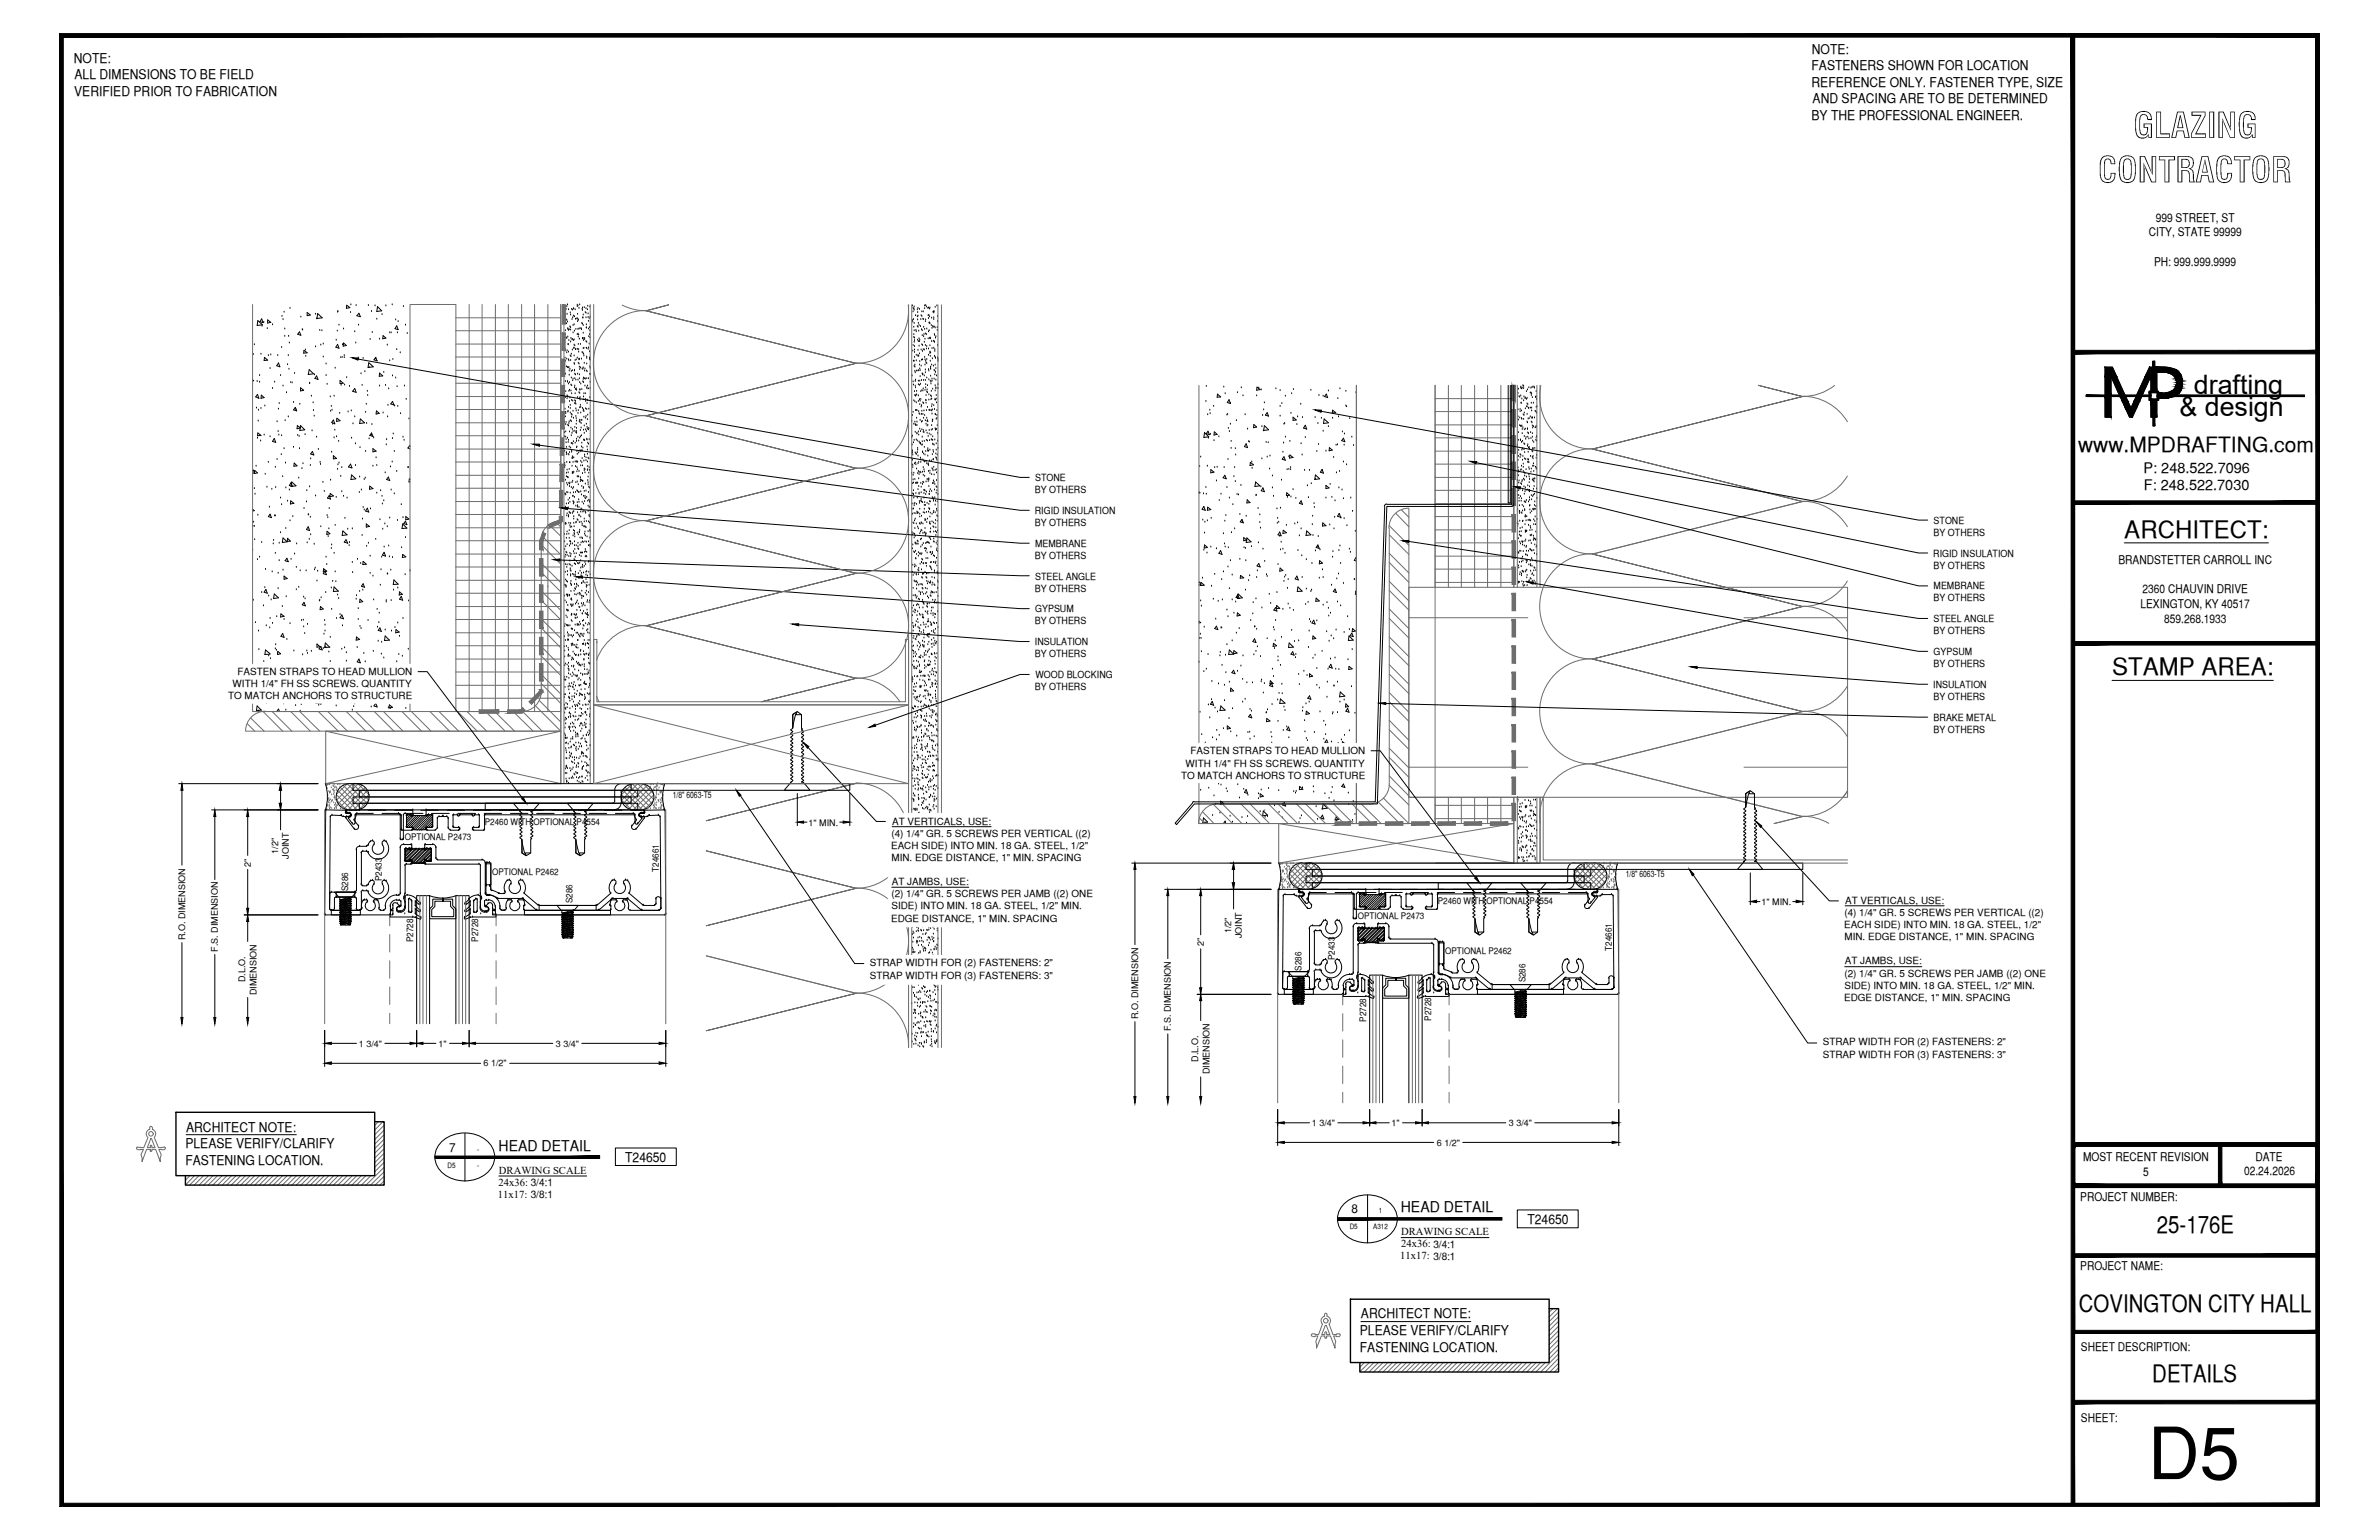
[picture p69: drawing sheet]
<svg xmlns="http://www.w3.org/2000/svg" width="432mm" height="279mm" viewBox="0 0 432 279" stroke-linecap="round" stroke-linejoin="round" font-family="sans-serif">
<defs><g id="words">
<text font-size="13.1" x="389.8" y="268.4">D5</text>
<g font-size="6.3">
<text x="387.2" y="25">GLAZING</text>
<text x="380.8" y="33.1">CONTRACTOR</text>
</g>
<g font-size="4.9">
<text x="398.2" y="71.5">drafting</text>
<text x="395.6" y="75.5">&amp; design</text>
</g>
<g font-size="4.4">
<text x="385.6" y="97.5">ARCHITECT:</text>
<text x="383.3" y="122.5">STAMP AREA:</text>
<text x="391.5" y="223.7">25-176E</text>
<text x="377.3" y="238.1">COVINGTON CITY HALL</text>
<text x="390.7" y="250.7">DETAILS</text>
</g>
<text font-size="3.8" x="377.2" y="82">www.MPDRAFTING.com</text>
<g font-size="2.7">
<text x="90.5" y="208.8">HEAD DETAIL</text>
<text x="254.3" y="220">HEAD DETAIL</text>
</g>
<g font-size="2.6">
<text x="389.1" y="85.8">P: 248.522.7096</text>
<text x="389.1" y="89">F: 248.522.7030</text>
</g>
<g font-size="2.4">
<text x="13.4" y="11.4">NOTE:</text>
<text x="328.9" y="9.7">NOTE:</text>
<text x="13.5" y="17.4">VERIFIED PRIOR TO FABRICATION</text>
<text x="13.5" y="14.4">ALL DIMENSIONS TO BE FIELD</text>
<text x="328.8" y="12.8">FASTENERS SHOWN FOR LOCATION</text>
<text x="328.8" y="15.7">REFERENCE ONLY. FASTENER TYPE, SIZE</text>
<text x="328.8" y="21.8">BY THE PROFESSIONAL ENGINEER.</text>
<text x="329" y="18.7">AND SPACING ARE TO BE DETERMINED</text>
<text x="33.7" y="208.3">PLEASE VERIFY/CLARIFY</text>
<text x="33.8" y="205.3">ARCHITECT NOTE:</text>
<text x="33.7" y="211.3">FASTENING LOCATION.</text>
<text x="113.5" y="210.8">T24650</text>
<text x="277.2" y="222">T24650</text>
<text x="247" y="239.2">ARCHITECT NOTE:</text>
<text x="246.8" y="242.2">PLEASE VERIFY/CLARIFY</text>
<text x="246.8" y="245.2">FASTENING LOCATION.</text>
</g>
<g font-size="2.2">
<text x="391.3" y="40.2">999 STREET, ST</text>
<text x="390" y="42.9">CITY, STATE 99999</text>
<text x="391" y="48.2">PH: 999.999.9999</text>
<text x="384.5" y="102.3">BRANDSTETTER CARROLL INC</text>
<text x="388.9" y="107.6">2360 CHAUVIN DRIVE</text>
<text x="388.5" y="110.3">LEXINGTON, KY 40517</text>
<text x="392.8" y="113">859.268.1933</text>
<text x="81.5" y="208.9">7</text>
<text x="378.1" y="210.6">MOST RECENT REVISION</text>
<text x="389" y="213.3">5</text>
<text x="407.3" y="213.2">02.24.2026</text>
<text x="409.4" y="210.6">DATE</text>
<text x="245.3" y="220.1">8</text>
<text x="377.6" y="217.8">PROJECT NUMBER:</text>
<text x="377.6" y="230.4">PROJECT NAME:</text>
<text x="377.7" y="245.2">SHEET DESCRIPTION:</text>
<text x="377.7" y="257.9">SHEET:</text>
</g>
<g font-size="1.9">
<text x="90.5" y="215.1">24x36: 3/4:1</text>
<text x="90.6" y="212.9">DRAWING SCALE</text>
<text x="90.4" y="217.3">11x17: 3/8:1</text>
<text x="254.3" y="224.1">DRAWING SCALE</text>
<text x="254.3" y="226.3">24x36: 3/4:1</text>
<text x="254.1" y="228.5">11x17: 3/8:1</text>
</g>
<g font-size="1.8">
<text x="187.8" y="89.5">BY OTHERS</text>
<text x="187.9" y="87.3">STONE</text>
<text x="187.8" y="93.2">RIGID INSULATION</text>
<text x="187.8" y="95.4">BY OTHERS</text>
<text x="351" y="95">STONE</text>
<text x="187.8" y="101.3">BY OTHERS</text>
<text x="187.9" y="99.2">MEMBRANE</text>
<text x="350.9" y="101">RIGID INSULATION</text>
<text x="351" y="97.2">BY OTHERS</text>
<text x="187.8" y="107.3">BY OTHERS</text>
<text x="187.9" y="105.2">STEEL ANGLE</text>
<text x="351" y="103.2">BY OTHERS</text>
<text x="351" y="106.9">MEMBRANE</text>
<text x="187.8" y="113.3">BY OTHERS</text>
<text x="187.9" y="111.1">GYPSUM</text>
<text x="351" y="109.1">BY OTHERS</text>
<text x="351" y="112.9">STEEL ANGLE</text>
<text x="187.8" y="117">INSULATION</text>
<text x="187.8" y="119.3">BY OTHERS</text>
<text x="351" y="115.1">BY OTHERS</text>
<text x="351" y="118.8">GYPSUM</text>
<text x="42.2" y="124.7">WITH 1/4&quot; FH SS SCREWS. QUANTITY</text>
<text x="43.1" y="122.5">FASTEN STRAPS TO HEAD MULLION</text>
<text x="187.8" y="125.2">BY OTHERS</text>
<text x="188" y="123">WOOD BLOCKING</text>
<text x="350.9" y="124.8">INSULATION</text>
<text x="351" y="121">BY OTHERS</text>
<text x="41.4" y="126.9">TO MATCH ANCHORS TO STRUCTURE</text>
<text x="351" y="127">BY OTHERS</text>
<text x="351" y="130.7">BRAKE METAL</text>
<text x="216.1" y="136.8">FASTEN STRAPS TO HEAD MULLION</text>
<text x="351" y="132.9">BY OTHERS</text>
<text x="214.4" y="141.3">TO MATCH ANCHORS TO STRUCTURE</text>
<text x="215.2" y="139.1">WITH 1/4&quot; FH SS SCREWS. QUANTITY</text>
<text x="161.9" y="149.6">AT VERTICALS, USE:</text>
<text x="161.7" y="154">EACH SIDE) INTO MIN. 18 GA. STEEL, 1/2&quot;</text>
<text x="161.8" y="151.8">(4) 1/4&quot; GR. 5 SCREWS PER VERTICAL ((2)</text>
<text x="161.8" y="156.2">MIN. EDGE DISTANCE, 1&quot; MIN. SPACING</text>
<text x="161.9" y="160.6">AT JAMBS, USE:</text>
<text x="161.7" y="167.2">EDGE DISTANCE, 1&quot; MIN. SPACING</text>
<text x="161.8" y="162.8">(2) 1/4&quot; GR. 5 SCREWS PER JAMB ((2) ONE</text>
<text x="161.8" y="165">SIDE) INTO MIN. 18 GA. STEEL, 1/2&quot; MIN.</text>
<text x="334.8" y="166.2">(4) 1/4&quot; GR. 5 SCREWS PER VERTICAL ((2)</text>
<text x="334.9" y="164">AT VERTICALS, USE:</text>
<text x="334.7" y="168.4">EACH SIDE) INTO MIN. 18 GA. STEEL, 1/2&quot;</text>
<text x="334.8" y="170.6">MIN. EDGE DISTANCE, 1&quot; MIN. SPACING</text>
<text x="157.9" y="175.3">STRAP WIDTH FOR (2) FASTENERS: 2&quot;</text>
<text x="157.9" y="177.5">STRAP WIDTH FOR (3) FASTENERS: 3&quot;</text>
<text x="334.8" y="177.2">(2) 1/4&quot; GR. 5 SCREWS PER JAMB ((2) ONE</text>
<text x="334.8" y="179.4">SIDE) INTO MIN. 18 GA. STEEL, 1/2&quot; MIN.</text>
<text x="334.8" y="174.9">AT JAMBS, USE:</text>
<text x="334.7" y="181.5">EDGE DISTANCE, 1&quot; MIN. SPACING</text>
<text x="330.8" y="189.7">STRAP WIDTH FOR (2) FASTENERS: 2&quot;</text>
<text x="330.8" y="191.9">STRAP WIDTH FOR (3) FASTENERS: 3&quot;</text>
</g>
<g font-size="1.6">
<text x="88" y="149.7">P2460 WITH OPTIONAL P4554</text>
<text x="122.1" y="144.8">1/8&quot; 6063-T5</text>
<text x="146.7" y="149.8">1&quot; MIN.</text>
<text x="50.5" y="154.9" transform="rotate(-90 50.5 154.9)">1/2&quot;</text>
<text x="52.5" y="155.8" transform="rotate(-90 52.5 155.8)">JOINT</text>
<text x="73.5" y="152.4">OPTIONAL P2473</text>
<text x="45.5" y="157.2" transform="rotate(-90 45.5 157.2)">2&quot;</text>
<text x="63.2" y="161.7" transform="rotate(-90 63.2 161.7)">S286</text>
<text x="69.3" y="159.8" transform="rotate(-90 69.3 159.8)">P2433</text>
<text x="89.3" y="158.7">OPTIONAL P2462</text>
<text x="119.6" y="158.1" transform="rotate(-90 119.6 158.1)">T24661</text>
<text x="295.1" y="159.2">1/8&quot; 6063-T5</text>
<text x="103.9" y="163.8" transform="rotate(-90 103.9 163.8)">S286</text>
<text x="246.4" y="166.8">OPTIONAL P2473</text>
<text x="261" y="164.1">P2460 WITH OPTIONAL P4554</text>
<text x="319.7" y="164.1">1&quot; MIN.</text>
<text x="33.6" y="170.6" transform="rotate(-90 33.6 170.6)">R.O. DIMENSION</text>
<text x="39.6" y="172.7" transform="rotate(-90 39.6 172.7)">F.S. DIMENSION</text>
<text x="75" y="170.9" transform="rotate(-90 75 170.9)">P2728</text>
<text x="86.8" y="170.8" transform="rotate(-90 86.8 170.8)">P2728</text>
<text x="218.5" y="171.6" transform="rotate(-90 218.5 171.6)">2&quot;</text>
<text x="223.5" y="169.4" transform="rotate(-90 223.5 169.4)">1/2&quot;</text>
<text x="225.4" y="170.2" transform="rotate(-90 225.4 170.2)">JOINT</text>
<text x="262.3" y="173.1">OPTIONAL P2462</text>
<text x="292.5" y="172.5" transform="rotate(-90 292.5 172.5)">T24661</text>
<text x="44.5" y="178.2" transform="rotate(-90 44.5 178.2)">D.L.O.</text>
<text x="236.2" y="176.1" transform="rotate(-90 236.2 176.1)">S286</text>
<text x="242.3" y="174.2" transform="rotate(-90 242.3 174.2)">P2433</text>
<text x="276.9" y="178.2" transform="rotate(-90 276.9 178.2)">S286</text>
<text x="46.5" y="180.5" transform="rotate(-90 46.5 180.5)">DIMENSION</text>
<text x="206.6" y="184.9" transform="rotate(-90 206.6 184.9)">R.O. DIMENSION</text>
<text x="248" y="185.4" transform="rotate(-90 248 185.4)">P2728</text>
<text x="259.8" y="185.2" transform="rotate(-90 259.8 185.2)">P2728</text>
<text x="65.2" y="189.9">1 3/4&quot;</text>
<text x="79.6" y="189.9">1&quot;</text>
<text x="100.9" y="189.9">3 3/4&quot;</text>
<text x="212.5" y="187.1" transform="rotate(-90 212.5 187.1)">F.S. DIMENSION</text>
<text x="87.8" y="193.5">6 1/2&quot;</text>
<text x="217.5" y="192.7" transform="rotate(-90 217.5 192.7)">D.L.O.</text>
<text x="219.5" y="194.9" transform="rotate(-90 219.5 194.9)">DIMENSION</text>
<text x="238.1" y="204.3">1 3/4&quot;</text>
<text x="252.5" y="204.3">1&quot;</text>
<text x="260.8" y="207.8">6 1/2&quot;</text>
<text x="273.9" y="204.3">3 3/4&quot;</text>
</g>
<g font-size="1.3">
<text x="86.6" y="208.9">-</text>
<text x="81.2" y="211.8">D5</text>
<text x="86.6" y="211.8">-</text>
<text x="250.3" y="220.1">1</text>
<text x="245" y="223">D5</text>
<text x="249.2" y="223">A312</text>
</g>
</g></defs>
<!-- layer: SURROUNDING CONDITIONS -->
<g fill="none" stroke="#6c6c6c" stroke-width=".18">
<path d="M45.8 55.2v73.9h28.6v-73.9h8.3v73.9h19.1M82.7 57.7h19.1M85.2 55.2v73.9M87.5 55.2v73.9M89.9 55.2v73.9M92.3 55.2v73.9M94.7 55.2v73.9h-46.5M97 55.2v73.9M99.4 55.2v73.9M101.8 55.2v87l-42.7-9.5M102.4 55.2v87M107.1 55.2v87"/>
<path d="M107.8 55.2v87l57.1-14.3M112.9 55.4l1.8 .6 2.6 .4M117.3 56.3a9.6 9.6 0 0 0-9.6 9.6 9.6 9.6 0 0 0 9.6 9.5M117.3 56.4l4-1.1-4 1.1M164.9 55.3a9.6 9.6 0 0 1-9.5 10.6M164.9 55.3v134.7a9.6 9.6 0 0 0-9.5-9.9M165.5 55.3v134.8M170.2 55.3v134.8M170.9 55.3v134.8M82.7 60h19.1M82.7 62.4h19.1M82.7 64.8h19.1"/>
<path d="M82.7 67.2h19.1M82.7 69.5h19.1M82.7 71.9h19.1M82.7 74.3h19.1M82.7 76.7h19.1M82.7 79.1h19.1M117.3 75.4a9.6 9.6 0 0 0-9.6 9.5 9.6 9.6 0 0 0 9.6 9.6M117.3 75.4l38.1-9.5-38.1 9.5M155.4 65.8a9.6 9.6 0 0 1 9.5 9.6 9.6 9.6 0 0 1-9.5 9.6M155.4 65.9l-38.1-9.5 38.1 9.5M217.6 69.9v79.5h28.6v-79.5v79.5h14.3v-79.5v36.7M260.5 72.3h14.3"/>
<path d="M260.5 74.7h14.3M260.5 77.1h14.3M260.5 79.4h14.3M262.9 69.9v36.7M265.2 69.9v36.7M267.7 69.9v36.7M270 69.9v36.7M272.4 69.9v36.7M274.4 69.9h.7M274.8 69.9v36.7M275.4 69.9v36.7M279 69.9v36.7"/>
<path d="M279.5 69.9v36.7M279.7 69.9a9.6 9.6 0 0 0 9.3 11.6M327.1 71.9a9.6 9.6 0 0 1 8.2 4.6M327.2 71.9l-8-2 8 2M333 69.9a9.6 9.6 0 0 1-5.9 2M82.7 81.5h19.1M82.7 83.8h19.1M82.7 86.2h19.1M82.7 88.6h19.1M82.7 91h19.1M82.7 93.3h19.1M82.7 95.8h19.1"/>
<path d="M82.7 98.1h19.1M98.2 98.8l3.6 3.6M98.2 98.1v27.4M98.4 97.2l3.4 3.4M99.7 95.2l2.1 2.1M100.8 94.7l1 .9M101.8 94.5a3.6 3.6 0 0 0-3.6 3.6M101.8 94.6v38.1h-57.2M117.3 94.4a9.6 9.6 0 0 0-9.6 9.6 9.6 9.6 0 0 0 9.6 9.5M117.3 94.5l38.1-9.5-38.1 9.5M155.4 84.9a9.6 9.6 0 0 1 9.5 9.6 9.6 9.6 0 0 1-9.5 9.5M155.4 85l-38.1-9.6 38.1 9.6"/>
<path d="M252.2 95.4l3.5 3.5M252.2 97l3.5 3.6M252.2 95.8v46.5M253.4 93.2l2.3 2.4M254.4 92.5l1.3 1.4M255.7 92.2a3.6 3.6 0 0 0-3.6 3.6M255.7 92.3v57.1h-38.1M260.5 81.9h14.3M260.5 84.2h14.3M260.5 86.6h14.3M260.5 89h14.3M260.5 91.4h14.3"/>
<path d="M260.5 93.7h14.3M260.5 96.1h14.3M260.5 98.5h14.3M289 81.4a9.6 9.6 0 0 0-9.5 9.6 9.6 9.6 0 0 0 9.5 9.5M289.1 81.5l38.1-9.6-38.1 9.6M327.1 90.9a9.6 9.6 0 0 1 8.2 4.7M327.2 91l-38.1-9.5 38.1 9.5M327.2 91l-38.1 9.5M335.3 86.4a9.6 9.6 0 0 1-8.2 4.6M82.7 100.5h19.1M82.7 102.9h19.1M82.7 105.3h19.1"/>
<path d="M82.7 107.6h19.1M82.7 110h19.1M82.7 112.4h19.1M82.7 114.8h19.1M82.7 117.2h19.1M82.7 119.6h19.1M98.2 119l3.6 3.6M98.2 113.9l3.6 3.6M98.2 108.9l3.6 3.6M98.2 103.8l3.6 3.6M98.2 117.3l3.6 3.6M98.2 112.3l3.6 3.5"/>
<path d="M98.2 107.2l3.6 3.5M98.2 102.2l3.6 3.5M99.4 106.5h.1M108.3 116.6v-.6h-.5v11.9h57.1v-11.9h-.6v.6M108.3 116.6v10.7h56v-10.7M108.3 116.6h.1M117.3 113.5a9.6 9.6 0 0 0-9 6.3M117.3 113.5l38.1-9.5-38.1 9.5M155.4 103.9a9.6 9.6 0 0 1 9.5 9.6 9.6 9.6 0 0 1-9.5 9.6M155.4 104l-38.1-9.5 38.1 9.5M164.3 116.6h.1M252.2 100.4l3.5 3.5"/>
<path d="M252.2 105.5l3.5 3.5M252.2 110.5l3.5 3.5M252.2 115.6l3.5 3.5M252.2 102l3.5 3.7M252.2 107.1l3.5 3.6M252.2 112.2l3.5 3.6M252.2 117.2l3.5 3.6M255.7 106.6h79.6v38.1h-79.6zM255.7 112.1h21.6M260.5 100.9h14.3M260.5 103.3h14.3M260.5 105.7h14.3"/>
<path d="M289 119.5a9.6 9.6 0 0 0-9.5 9.6 9.6 9.6 0 0 0 9.5 9.5M289 100.5a9.6 9.6 0 0 0-9.5 9.5 9.6 9.6 0 0 0 9.5 9.6M289.1 119.6l38.1-9.6-38.1 9.6M316.5 112.1h18.8M327.1 110a9.6 9.6 0 0 1 8.2 4.6M327.2 110l-38.1-9.5 38.1 9.5M335.3 105.4a9.6 9.6 0 0 1-8.2 4.6M44.9 131.3l1.3 1.4M45.5 130.3l2.4 2.4M47.8 129.1l3.5 3.6M48.2 129a3.6 3.6 0 0 0-3.6 3.6M49.4 129.1l3.6 3.6"/>
<path d="M52.8 129.1l3.5 3.6M54.4 129.1l3.6 3.6M57.8 129.1l3.6 3.6M59.5 129.1l3.6 3.6M62.9 129.1l3.5 3.6M64.6 129.1l3.5 3.6M67.9 129.1l3.6 3.6M69.6 129.1l3.6 3.6M73 129.1l3.5 3.6M74.7 129.1l3.5 3.6M78 129.1l3.6 3.6M79.7 129.1l3.5 3.6"/>
<path d="M82.7 121.9h19.1M82.7 124.3h19.1M82.7 126.7h19.1M83.1 129.1l3.5 3.6M84.8 129.1l3.5 3.6M87 128.8v.6M88.1 129.1l3.6 3.6M89.8 129.1l3.6 3.6M93.2 129.1l3.6 3.6M94.9 129.1l3.5 3.6M97.2 128l4.6 4.7-42.7 9.5h42.7v-9.5h-42.7v9.5M97.9 127.1l3.9 3.9"/>
<path d="M98.2 125.5a3.6 3.6 0 0 1-3.6 3.6M98.2 124l3.6 3.6M98.2 122.4l3.6 3.5M107.8 127.9h57.1v14.3h-57.1zM107.8 127.9l57.1 14.3M108.3 126.3l.4 1M138.2 127.3l17.2-4.2-17.2 4.2M155.4 123a9.6 9.6 0 0 1 7.9 4.3M155.4 123.1l-38.1-9.6 38.1 9.6M252.2 120.6l3.5 3.5M252.2 125.7l3.5 3.5M252.2 130.7l3.5 3.6"/>
<path d="M252.2 135.8l3.5 3.5M252.2 122.3l3.5 3.6M252.2 127.3l3.5 3.6M252.2 132.4l3.5 3.6M252.2 137.4l3.5 3.6M255.7 139.2h21.6M289 138.6a9.6 9.6 0 0 0-9.4 10.8M289.1 138.6l38.1 9.5-5.2 1.3 5.2-1.3zM316.5 139.2h18.8M327.1 129a9.6 9.6 0 0 1 8.2 4.7M327.2 129.1l-38.1-9.5 38.1 9.5M327.2 129.1l-38.1 9.5"/>
<path d="M335.3 124.5a9.6 9.6 0 0 1-8.2 4.6M61.1 144.2l2.8 2.7M61.2 145.1l2.8-2.9 2.9 3-1.7 1.7M61.2 145.2l1.6 1.7M61.3 143.4l3.5 3.5M61.8 142.9l3.8 3.8M62.3 142.5l3.9 3.9M63 142.2l-1.9 1.9M63.1 142.2l3.6 3.6M65 142.2l-3.6 3.6M65 142.2l2 2M65.7 142.4l-3.9 3.9"/>
<path d="M66.3 142.9l-3.9 3.8M66.7 143.4l-3.5 3.5M67 144.1l-2.9 2.8M112.8 144.1l2.8 2.8M113.1 143.4l3.5 3.5M113.5 142.9l3.8 3.8M114 142.4l3.9 3.9M114.7 142.2l-1.9 2M114.8 142.2l3.6 3.6M116.7 142.2l-3.6 3.6M116.8 142.2l1.9 1.9M117.5 142.5l-4 3.9"/>
<path d="M118 142.9l-3.8 3.8M118.4 143.4l-3.5 3.5M118.6 145.2l-1.6 1.7M118.7 145.1l-2.9-2.9-3 3 1.8 1.7M118.7 144.2l-2.7 2.7M128.2 148.9l27.2-6.8-27.2 6.8M155.4 142a9.6 9.6 0 0 1 9.5 9.6 9.6 9.6 0 0 1-9.5 9.6M217.7 148.5l1 .9M218.3 147.3l2 2.1M220.3 146l3.4 3.4M221.1 145.8a3.6 3.6 0 0 0-3.5 3.6M221.2 145.9h27.4"/>
<path d="M221.9 145.9l3.5 3.5M225.2 145.9l3.6 3.5M226.9 145.9l3.5 3.5M229.6 147.1h.1M230.3 145.9l3.5 3.5M232 145.9l3.5 3.5M232.1 149.4h42.7v7.2h-42.7zM232.1 149.4l42.7 7.2M234.1 158.6l2.8 2.8M234.1 159.4l2.9-2.8 2.9 2.9-1.7 1.8M234.1 159.6l1.7 1.6M234.3 157.9l3.5 3.5"/>
<path d="M234.8 157.3l3.8 3.8M235.3 145.9l3.6 3.5M235.3 156.8l3.9 3.9M236 156.6l-1.9 1.9M236 156.6l3.6 3.6M237 145.9l3.6 3.5M237.9 156.6l-3.5 3.5M238 156.6l2 2M238.7 156.8l-3.9 3.9M239.3 157.2l-3.9 3.9M239.7 157.8l-3.5 3.5M240 158.5l-2.9 2.9"/>
<path d="M240.3 145.9l3.7 3.5M242.1 145.9l3.5 3.5M245.4 145.9l3.6 3.5M247.1 145.9l3.6 3.5M250.1 145.5l4 3.9M251.1 144.8l4.6 4.6M252.2 140.8l3.5 3.6M252.2 142.5l3.5 3.5M252.2 142.3a3.6 3.6 0 0 1-3.6 3.6M255.7 144.7h23.8v11.9h-19M260.5 144.7v4.7M260.5 146.1h14.3"/>
<path d="M260.5 148.5h14.3M262.9 144.7v4.7M265.2 144.7v4.7M267.7 144.7v4.7M270 144.7v4.7M272.4 144.7v4.7M274.8 144.7v11.9M274.8 149.4l-42.7 7.2M275.4 144.7v11.9M279 144.7v11.9M280.1 145.2h.1M285.7 158.5l2.9 2.9"/>
<path d="M286.1 157.8l3.5 3.5M286.4 157.2l3.9 3.9M287 156.8l3.9 3.9M287.7 156.6l-2 2M287.8 156.6l3.5 3.5M289.7 156.6l-3.6 3.6M289.8 156.6l1.9 1.9M290.4 156.8l-3.8 3.9M291 157.3l-3.9 3.8M291.4 157.9l-3.5 3.5M291.6 159.6l-1.6 1.6M291.7 159.4l-3-2.8-2.9 2.9 1.7 1.8"/>
<path d="M291.7 158.6l-2.8 2.8M327.1 148.1l2.2 .2 1.3 .4 1.3 .7M334.5 144.7l.8-1.2a9.6 9.6 0 0 1-8.2 4.6M335.3 156h-55.2v-11.3h-.6v11.9h55.8M128.2 168l27.2-6.8-27.2 6.8M155.4 161.1a9.6 9.6 0 0 1 9.5 9.6 9.6 9.6 0 0 1-9.5 9.5l-27.2-6.8M155.4 161.2l-27.2-6.8 27.2 6.8M128.2 187l27.2-6.8-27.2 6.8"/>
</g>
<g fill="none" stroke="#000" stroke-width=".18">
<path d="M46.8 58.2l.8 .7-.9 .2zM47.5 57.8l.3 .7-.6-.1zM47.6 59.2h.1M47.9 58.5h.1M48.5 59.6h.1M48.6 58l.5 .5-.5 .1zM49.5 58.9h.1M51.2 57.4h.1M51.4 58h.1M51.6 56.6h.1M51.7 59.7h.1M52.6 55.9h.1"/>
<path d="M54.6 57.5h.1M54.9 59.8h.1M54.9 59.9h.1M55.8 56.7l.5 .4-.5 .2zM57.3 57h.1M57.5 57.8h.1M57.7 56.9l.8 .8-1 .1zM58 59.9h.1M61.3 56.6h.1M61.3 56.5h.1M61.5 59h.1M62.4 59.7h.1"/>
<path d="M62.9 55.4l.6 .4-.6 .1zM63.6 56.7h.1M63.7 55.3h.1M64.6 55.4h.1M65.1 59h.1M65.2 56.8l.2 .7-.6-.2zM66.9 55.4h.1M67.4 56.5h.1M68.1 55.5h.1M68.4 57.9h.1M68.5 55.6l.8 .8-.9 .1zM69.3 57.1h.1"/>
<path d="M70 55.5h.1M71.2 55.3h.1M71.8 58h.1M72 59.1l.3 .7-.6-.2zM72.3 58.4h.1M73.2 55.6h.1M73.6 59h.1M102.5 58.2h.1M102.5 57.8h.1M102.6 56h.1M102.7 58h.1M102.7 56.1h.1"/>
<path d="M102.8 58.7h.1M102.9 55.6h.1M102.9 58.1h.1M102.9 57h.1M103 58.4h.1M103 55.3h.1M103.1 59.8h.1M103.1 59.6h.1M103.2 59.9h.1M103.2 56.2h.1M103.3 59.8h.1M103.4 59.3h.1"/>
<path d="M103.5 56.8h.1M103.6 59.9h.1M103.6 57.1h.1M103.6 59.4h.1M103.8 56.1h.1M103.8 58h.1M103.9 56.3h.1M103.9 57.7h.1M104 59.1h.1M104.1 56h.1M104.1 57.3h.1M104.1 56.1h.1"/>
<path d="M104.2 58.9h.1M104.3 57.5h.1M104.4 56.2h.1M104.5 57.9h.1M104.5 59.8h.1M104.7 57.8h.1M104.8 55.6h.1M104.8 57.8h.1M104.8 55.4h.1M104.8 58.4h.1M104.8 57h.1M104.9 59.8h.1"/>
<path d="M104.9 55.5h.1M105 58h.1M105 58.1h.1M105.1 59.7h.1M105.1 55.9h.1M105.2 55.3h.1M105.3 59.6h.1M105.5 59.6h.1M105.5 59.8h.1M105.6 58.7h.1M105.7 56.1h.1M105.7 56.3h.1"/>
<path d="M105.7 55.9h.1M105.7 58.8h.1M105.8 57.7h.1M105.9 59.1h.1M105.9 57.1h.1M106 55.8h.1M106.2 56.7h.1M106.4 57.7h.1M106.4 56h.1M106.4 56.8h.1M106.4 59.5h.1M106.4 58.9h.1"/>
<path d="M106.6 56.2h.1M106.7 55.6h.1M106.7 57h.1M106.7 57.6h.1M106.8 59.7h.1M106.8 58.3h.1M106.9 57.8h.1M107 59.4h.1M107.1 55.7h.1M107.1 57.5h.1M165.6 58.2h.1M165.6 55.5h.1"/>
<path d="M165.7 58.4h.1M165.7 56.6h.1M165.7 55.9h.1M165.8 58h.1M165.9 59.4h.1M165.9 56.1h.1M165.9 56.3h.1M165.9 55.7h.1M165.9 58.7h.1M166.2 57.3h.1M166.2 59.9h.1M166.5 56.2h.1"/>
<path d="M166.5 57.5h.1M166.5 59.2h.1M166.6 58h.1M166.6 56.7h.1M166.6 57.3h.1M166.6 55.9h.1M166.6 59.4h.1M166.7 58.7h.1M166.8 59.1h.1M166.9 56.1h.1M167.1 59.2h.1M167.1 58h.1"/>
<path d="M167.2 57.3h.1M167.3 59.8h.1M167.3 56.6h.1M167.3 57.4h.1M167.5 57.9h.1M167.6 56.6h.1M167.6 59.4h.1M167.6 58h.1M167.8 59.8h.1M167.8 56h.1M167.8 55.5h.1M168 58.4h.1"/>
<path d="M168 58h.1M168 55.4h.1M168.1 55.7h.1M168.2 59.7h.1M168.4 55.9h.1M168.5 57.3h.1M168.5 55.9h.1M168.5 57.8h.1M168.6 57.2h.1M168.7 58.6h.1M168.7 57.5h.1M168.7 56.1h.1"/>
<path d="M168.8 55.9h.1M168.8 58.7h.1M169 59.1h.1M169.1 57.7h.1M169.2 59.6h.1M169.3 59.2h.1M169.4 56.6h.1M169.5 58h.1M169.5 57.7h.1M169.5 59.4h.1M169.5 56.8h.1M169.5 59.3h.1"/>
<path d="M169.5 56.6h.1M169.7 59.5h.1M169.7 55.8h.1M170.1 55.5h.1M170.1 59.4h.1M170.1 59.9h.1M170.2 58.4h.1M170.2 57.4h.1M45.8 68.9l.2 .2h-.2M46 64.3h.1M46.2 62.5h.1M46.5 74h.1"/>
<path d="M46.7 69.2h.1M46.7 79.5h.1M46.7 71.6l.3 .7-.6-.3zM46.8 78.5l.6 .5-.7 .1zM46.9 76.4h.1M46.9 74.4h.1M47.1 69.3h.1M47.1 68.1h.1M47.4 74.1h.1M47.4 64.3h.1M47.4 71.7l.5 .4-.5 .2zM47.9 78.9h.1"/>
<path d="M48 64.8l.6 .5-.7 .1zM48.1 73.7h.1M48.7 64.5h.1M49 66.9h.1M49 79.2h.1M49.1 64.4h.1M49.5 70.5h.1M49.8 79.6l.2 .7-.5-.2zM49.8 69.3h.1M50.3 76.5h.1M50.4 64.5h.1M50.5 78.3h.1"/>
<path d="M50.5 74.2h.1M50.5 65.8l.3 .7-.6-.1zM50.6 78.9h.1M50.7 73.2h.1M50.9 68.1h.1M51.1 79.1h.1M51.1 63.1h.1M51.4 70h.1M51.7 61h.1M51.8 76.3h.1M52 71.2h.1M52.2 66.2h.1"/>
<path d="M52.3 64.5h.1M52.3 75.6h.1M52.4 61h.1M52.5 67h.1M52.5 62.2h.1M52.8 69.4h.1M53 69.5h.1M53.3 73h.1M53.5 67.8h.1M53.6 73.9l.2 .6-.5-.1zM53.7 74.4h.1M54 77.2l.5 .5-.6 .1z"/>
<path d="M54 79h.1M54.3 79.2h.1M54.4 60.2l.2 .6-.6-.2zM54.4 73.3h.1M54.5 70.4l.6 .4-.6 .1zM54.5 77.2l.8 .8-.9 .1zM55.2 63.6l.6 .4-.7 .1zM55.4 78.9h.1M55.4 63.5h.1M55.5 64.6h.1M56.1 67.1l.8 .7-1 .1zM56.2 69.6h.1"/>
<path d="M56.2 69.5h.1M56.5 71.9h.1M56.6 78.2h.1M56.8 73.1h.1M56.9 74.5h.1M57 75.5h.1M57.1 68h.1M57.3 62.9h.1M57.5 79.3h.1M57.5 68.2l.2 .6-.6-.2zM58.2 62.6h.1M58.4 60h.1"/>
<path d="M58.7 64.8h.1M58.7 62.4h.1M59.2 66h.1M59.2 68.1h.1M59.4 69.7h.1M59.9 72h.1M60 74.6h.1M60.1 73.7h.1M60.3 74.4h.1M60.4 77h.1M60.5 76.2l.3 .7-.6-.3zM60.6 79.4h.1"/>
<path d="M60.6 71.9h.1M60.8 78h.1M60.8 66.8h.1M61 61.7h.1M61.1 79.2h.1M61.2 75.9l.5 .4-.6 .2zM61.2 60.1h.1M61.3 62.5l.2 .7-.5-.2zM61.7 75h.1M61.7 69l.6 .5-.6 .1zM61.8 64.9h.1M61.9 69.9h.1"/>
<path d="M62.1 64.8h.1M62.2 62.5h.1M62.4 62.2l.5 .5-.6 .1zM62.5 64.9h.1M62.5 64.5h.1M62.5 69.8h.1M62.9 68.5h.1M63.2 74.7h.1M63.4 70.1h.1M63.8 74.5h.1M63.8 79.5h.1M64.1 76.9h.1"/>
<path d="M64.4 60.2h.1M64.4 75.6h.1M64.4 70.5l.2 .7-.6-.2zM64.6 62.2h.1M65 65h.1M65.4 76l.8 .7-.9 .1zM65.5 67.8h.1M65.7 69.9h.1M65.9 65h.1M66.2 67.4h.1M66.4 74.8h.1M66.5 73.3h.1"/>
<path d="M66.5 76.8h.1M66.7 71h.1M66.7 71.8h.1M66.9 65.8l.9 .7-1 .2 .1-.9M67 79.6h.1M67 66.7h.1M67.2 61.6h.1M67.4 78.9h.1M67.4 78.5l.3 .7-.6-.2zM67.5 77h.1M67.6 60.3h.1M67.8 79.4h.1"/>
<path d="M68.1 65.1h.1M68.2 64.8l.3 .7-.6-.2zM68.3 74.5l.5 .5-.5 .1zM68.9 70h.1M68.9 61.5h.1M68.9 67.7l.6 .5-.7 .1zM69.5 74.9h.1M69.5 60.9l.5 .4-.5 .2zM69.7 67.6h.1M70 69.9h.1M70.2 79.8h.1M70.3 62.6h.1"/>
<path d="M70.4 75.6h.1M70.4 73.5h.1M70.5 70.5h.1M70.7 60.4h.1M70.7 65.5h.1M71 60.4h.1M71.2 79.6h.1M71.2 68.2h.1M71.2 72.8l.3 .7-.6-.2zM71.3 65.2h.1M71.4 78.7h.1M71.6 73.7h.1"/>
<path d="M71.8 68.6h.1M72 63.4h.1M72.1 70.2h.1M72.1 60.4h.1M72.2 73.7h.1M72.6 64h.1M72.7 75.1h.1M73.2 79.3h.1M73.3 79.9h.1M73.4 70h.1M73.7 72.5h.1M73.9 60.5h.1"/>
<path d="M74.2 76h.1M102.4 70.1h.1M102.4 78.5h.1M102.4 77.7h.1M102.4 76.6h.1M102.5 72.9h.1M102.5 71.5h.1M102.5 79.2h.1M102.6 74.2h.1M102.6 63.7h.1M102.6 65h.1M102.6 60.7h.1"/>
<path d="M102.6 75.6h.1M102.6 69.2h.1M102.6 65.5h.1M102.6 60h.1M102.6 72.1h.1M102.6 67.9h.1M102.7 78.4h.1M102.7 77h.1M102.7 74.8h.1M102.7 71.1h.1M102.7 79.3h.1M102.7 75.1h.1"/>
<path d="M102.7 79.8h.1M102.7 76.6h.1M102.7 61.3h.1M102.8 66.5h.1M102.9 65.2h.1M102.9 64h.1M102.9 61.4h.1M102.9 63.6h.1M102.9 72.3h.1M102.9 71.8h.1M103 69.2h.1M103 79.5h.1"/>
<path d="M103 69.3h.1M103 66.7h.1M103.1 61.2h.1M103.1 74.7h.1M103.1 77.2h.1M103.1 71.9h.1M103.1 62.5h.1M103.1 66.7h.1M103.1 74.6h.1M103.2 65.3h.1M103.2 63.9h.1M103.2 73.9h.1"/>
<path d="M103.2 69.7h.1M103.2 79.9h.1M103.2 77.3h.1M103.3 66.7h.1M103.3 71h.1M103.3 65.5h.1M103.3 61.8h.1M103.3 76.8h.1M103.3 68.1h.1M103.3 76.5h.1M103.3 67.3h.1M103.4 70.8h.1"/>
<path d="M103.4 69.4h.1M103.4 78.4h.1M103.4 72.8h.1M103.4 72.2h.1M103.4 67h.1M103.5 74.9h.1M103.5 73.5h.1M103.5 74.1h.1M103.5 64.6h.1M103.6 76.3h.1M103.6 65.4h.1M103.6 62h.1"/>
<path d="M103.6 77.7h.1M103.6 70.9h.1M103.6 61.4h.1M103.6 69.8h.1M103.6 64.7h.1M103.7 79.1h.1M103.7 76.5h.1M103.7 68.6h.1M103.7 64.3h.1M103.7 75.2h.1M103.7 67.4h.1M103.8 75.7h.1"/>
<path d="M103.8 71.4h.1M103.8 72.6h.1M103.8 70h.1M103.8 61.7h.1M103.8 78.6h.1M103.8 75.3h.1M103.9 67.2h.1M103.9 63.5h.1M103.9 61.6h.1M103.9 77.9h.1M103.9 72.8h.1M103.9 69.1h.1"/>
<path d="M104 60.4h.1M104 78.3h.1M104 74.6h.1M104 68.8h.1M104.1 61.8h.1M104.1 75.9h.1M104.1 63.2h.1M104.2 65.9h.1M104.2 64.6h.1M104.2 61.7h.1M104.2 63.2h.1M104.2 62.6h.1"/>
<path d="M104.3 67.3h.1M104.3 67.2h.1M104.3 70.4h.1M104.3 66.1h.1M104.3 60.1h.1M104.3 70h.1M104.3 68.7h.1M104.3 78.2h.1M104.3 72.7h.1M104.3 77.5h.1M104.3 73.2h.1M104.3 67.9h.1"/>
<path d="M104.3 62.7h.1M104.4 71.4h.1M104.4 73.2h.1M104.4 65.4h.1M104.5 72.8h.1M104.5 63.4h.1M104.5 70.7h.1M104.5 68h.1M104.5 75.6h.1M104.5 74.2h.1M104.5 69h.1M104.5 78.5h.1"/>
<path d="M104.5 73.3h.1M104.6 77h.1M104.6 74.5h.1M104.6 65.3h.1M104.6 70.5h.1M104.6 75.9h.1M104.6 79.7h.1M104.6 78.3h.1M104.6 76.4h.1M104.6 70.8h.1M104.6 77.7h.1M104.6 78.6h.1"/>
<path d="M104.8 65h.1M104.8 60.7h.1M104.8 63.4h.1M104.8 72.1h.1M104.8 67.9h.1M104.9 69h.1M104.9 79.3h.1M104.9 75h.1M104.9 60.6h.1M105 62.5h.1M105 61.2h.1M105 74.5h.1"/>
<path d="M105 65.9h.1M105 63.9h.1M105 63.4h.1M105 60.8h.1M105.1 65.3h.1M105.1 65.2h.1M105.1 71.2h.1M105.1 66h.1M105.2 68h.1M105.2 66.6h.1M105.2 65.2h.1M105.2 61.5h.1"/>
<path d="M105.2 72.3h.1M105.2 76.5h.1M105.2 68.7h.1M105.2 69.4h.1M105.2 76.3h.1M105.2 70.7h.1M105.2 67.1h.1M105.2 79.5h.1M105.2 74h.1M105.2 71.4h.1M105.3 72.1h.1M105.3 70.7h.1"/>
<path d="M105.3 72.6h.1M105.3 76.6h.1M105.3 73.5h.1M105.3 78.1h.1M105.3 66.7h.1M105.3 62.5h.1M105.3 79.2h.1M105.4 74.9h.1M105.4 73.9h.1M105.4 69.7h.1M105.5 77.7h.1M105.5 76.3h.1"/>
<path d="M105.5 76.8h.1M105.5 79.1h.1M105.5 65.2h.1M105.6 76.3h.1M105.6 70.7h.1M105.7 66.9h.1M105.7 63.9h.1M105.7 61.4h.1M105.7 74.1h.1M105.7 61.5h.1M105.8 67h.1M105.8 69.3h.1"/>
<path d="M105.8 64.1h.1M105.9 60.5h.1M105.9 72.5h.1M105.9 68.8h.1M105.9 63.2h.1M105.9 61.4h.1M105.9 74.5h.1M105.9 66.7h.1M105.9 61.8h.1M105.9 78h.1M105.9 74.4h.1M105.9 68.6h.1"/>
<path d="M105.9 64.3h.1M105.9 72h.1M105.9 69.4h.1M106 64.6h.1M106 63.2h.1M106 79.9h.1M106 75.7h.1M106 71.4h.1M106 79.8h.1M106 74.7h.1M106 65.9h.1M106 78.6h.1"/>
<path d="M106 77.3h.1M106.1 68.7h.1M106.1 67.3h.1M106.1 61.4h.1M106.1 61.6h.1M106.1 79.9h.1M106.2 70h.1M106.2 66.9h.1M106.2 71.4h.1M106.2 72.5h.1M106.2 68.8h.1M106.3 74.2h.1"/>
<path d="M106.3 72.8h.1M106.3 78h.1M106.3 75.9h.1M106.4 75.6h.1M106.4 62h.1M106.4 78.3h.1M106.4 77h.1M106.4 63.2h.1M106.4 67.3h.1M106.5 79.7h.1M106.5 74.3h.1M106.5 68.7h.1"/>
<path d="M106.5 65h.1M106.5 70.4h.1M106.5 66h.1M106.5 64.8h.1M106.5 62.1h.1M106.6 79.8h.1M106.6 70.5h.1M106.6 77.5h.1M106.6 73.2h.1M106.6 72.6h.1M106.6 67.4h.1M106.6 76.1h.1"/>
<path d="M106.6 77.9h.1M106.6 70h.1M106.7 75.3h.1M106.7 72.7h.1M106.7 63.4h.1M106.8 68.7h.1M106.8 63.1h.1M106.8 70.5h.1M106.8 78h.1M106.9 61.1h.1M106.9 74.2h.1M106.9 77.7h.1"/>
<path d="M106.9 62.4h.1M106.9 79.8h.1M107 65.2h.1M107 63.8h.1M107 65h.1M107 60.7h.1M107.1 66.5h.1M107.1 65h.1M107.1 61.3h.1M107.1 72.1h.1M107.1 67.9h.1M107.1 60h.1"/>
<path d="M107.1 69.3h.1M107.1 70.5h.1M107.1 66.8h.1M107.1 75h.1M107.1 65.3h.1M165.5 79.4h.1M165.5 76.5h.1M165.5 68.2h.1M165.6 75.4h.1M165.6 79.1h.1M165.7 63.7h.1M165.7 74.8h.1"/>
<path d="M165.7 69.3h.1M165.7 62.7h.1M165.8 69.8h.1M165.8 65.5h.1M165.9 60.7h.1M165.9 77h.1M165.9 72.7h.1M165.9 61.2h.1M165.9 62.1h.1M165.9 65.5h.1M165.9 60h.1M165.9 79.9h.1"/>
<path d="M165.9 66.5h.1M166 64.8h.1M166 63.5h.1M166 71.1h.1M166 61.8h.1M166 62.9h.1M166 63.9h.1M166 61.3h.1M166.1 66.2h.1M166.1 76.6h.1M166.1 72.9h.1M166.1 67.4h.1"/>
<path d="M166.1 71.8h.1M166.1 66.6h.1M166.1 67.6h.1M166.1 78.4h.1M166.1 70h.1M166.1 77h.1M166.1 69.2h.1M166.2 70.4h.1M166.2 69h.1M166.2 77.2h.1M166.2 74.5h.1M166.2 71.9h.1"/>
<path d="M166.2 71.8h.1M166.3 74.5h.1M166.3 73.1h.1M166.3 65.5h.1M166.3 64.5h.1M166.3 60.2h.1M166.3 79.8h.1M166.4 75.9h.1M166.4 71h.1M166.4 71.6h.1M166.4 67.3h.1M166.4 78.6h.1"/>
<path d="M166.4 77.2h.1M166.4 76.6h.1M166.4 78.7h.1M166.4 74.5h.1M166.6 61.7h.1M166.6 67.3h.1M166.6 63.6h.1M166.6 64.6h.1M166.6 64.5h.1M166.7 78.4h.1M166.7 72.8h.1M166.7 69.2h.1"/>
<path d="M166.7 71.8h.1M166.7 69.8h.1M166.7 62h.1M166.8 60.1h.1M166.8 74.7h.1M166.8 78.9h.1M166.8 67.2h.1M166.8 64.6h.1M166.8 62.8h.1M166.8 61.5h.1M166.8 75.1h.1M166.9 64.2h.1"/>
<path d="M166.9 66.2h.1M166.9 62h.1M166.9 72.5h.1M166.9 69.9h.1M166.9 66.9h.1M166.9 65.6h.1M166.9 61.7h.1M166.9 73.4h.1M166.9 69.2h.1M166.9 77.9h.1M166.9 75.2h.1M167 68.3h.1"/>
<path d="M167 72.8h.1M167 67.2h.1M167 76.3h.1M167.1 69.7h.1M167.1 78.3h.1M167.1 72.5h.1M167.1 71.1h.1M167.2 73.9h.1M167.2 63.5h.1M167.2 66.4h.1M167.3 76.6h.1M167.3 75.2h.1"/>
<path d="M167.3 69h.1M167.3 65.3h.1M167.3 73.6h.1M167.3 78h.1M167.3 74.6h.1M167.3 70.9h.1M167.3 62.5h.1M167.4 79.3h.1M167.4 76.5h.1M167.4 60.9h.1M167.4 67.8h.1M167.4 60h.1"/>
<path d="M167.4 68h.1M167.4 63.8h.1M167.4 65.3h.1M167.4 62.7h.1M167.5 75.2h.1M167.5 70.9h.1M167.5 73.1h.1M167.5 67.9h.1M167.6 63.4h.1M167.6 78.1h.1M167.6 78.4h.1M167.6 70.5h.1"/>
<path d="M167.6 69h.1M167.6 61.1h.1M167.6 75.9h.1M167.6 73.2h.1M167.7 60.7h.1M167.7 74.5h.1M167.7 78.5h.1M167.8 63.5h.1M167.8 62.1h.1M167.8 68.2h.1M167.8 64.8h.1M167.8 75.4h.1"/>
<path d="M167.9 66.2h.1M167.9 70.8h.1M167.9 65.3h.1M167.9 61.5h.1M168 69h.1M168 67.6h.1M168 76.3h.1M168 67.1h.1M168 62.7h.1M168 60.6h.1M168 70.4h.1M168 72.6h.1"/>
<path d="M168 69.8h.1M168 65.5h.1M168.1 73.2h.1M168.1 71.8h.1M168.1 78.2h.1M168.1 77h.1M168.1 72.7h.1M168.1 65.8h.1M168.1 74.5h.1M168.1 79.9h.1M168.1 63.3h.1M168.1 60.7h.1"/>
<path d="M168.2 75.9h.1M168.2 65.2h.1M168.2 62.9h.1M168.2 71.1h.1M168.2 68.6h.1M168.2 66h.1M168.3 78.6h.1M168.3 77.3h.1M168.3 70.7h.1M168.3 76.5h.1M168.3 76.3h.1M168.3 70h.1"/>
<path d="M168.3 73.9h.1M168.3 71.2h.1M168.4 77.2h.1M168.4 76.5h.1M168.5 61.5h.1M168.5 79.2h.1M168.5 67.1h.1M168.5 63.3h.1M168.5 64.5h.1M168.5 60.2h.1M168.6 72.6h.1M168.6 68.9h.1"/>
<path d="M168.6 71.6h.1M168.6 67.3h.1M168.7 60h.1M168.7 78.1h.1M168.7 74.4h.1M168.7 78.7h.1M168.7 74.5h.1M168.7 61.4h.1M168.7 79.9h.1M168.8 64.1h.1M168.8 62.7h.1M168.8 63.9h.1"/>
<path d="M168.8 65.5h.1M168.8 61.5h.1M168.8 64.6h.1M168.8 69.2h.1M168.8 61.3h.1M168.9 68.3h.1M168.9 66.9h.1M168.9 67h.1M168.9 71.8h.1M168.9 66.6h.1M168.9 64h.1M169 69.7h.1"/>
<path d="M169 72.5h.1M169 78.9h.1M169 74.5h.1M169 69.3h.1M169 71h.1M169 78h.1M169 79.8h.1M169 71.9h.1M169.1 73.8h.1M169.1 72.4h.1M169.1 66.2h.1M169.1 62h.1"/>
<path d="M169.1 77.2h.1M169.1 74.5h.1M169.2 75.1h.1M169.2 68.8h.1M169.2 63.2h.1M169.2 73.4h.1M169.2 69.2h.1M169.2 79.9h.1M169.2 77.9h.1M169.2 76.5h.1M169.2 74.4h.1M169.2 65.1h.1"/>
<path d="M169.2 76.3h.1M169.3 79.2h.1M169.3 79.9h.1M169.3 76.2h.1M169.3 70.6h.1M169.4 66.4h.1M169.4 61.9h.1M169.5 63.2h.1M169.5 73.6h.1M169.5 68.8h.1M169.5 67.2h.1M169.6 62.1h.1"/>
<path d="M169.6 60.7h.1M169.6 74.3h.1M169.6 60.8h.1M169.6 64.6h.1M169.6 62h.1M169.7 63.4h.1M169.7 79.8h.1M169.7 68h.1M169.7 63.8h.1M169.7 72.5h.1M169.7 67.3h.1M169.7 66.2h.1"/>
<path d="M169.7 64.8h.1M169.7 75.2h.1M169.7 70.9h.1M169.7 77.8h.1M169.7 70h.1M169.8 67.6h.1M169.8 65h.1M169.8 61.3h.1M169.8 78h.1M169.8 75.2h.1M169.8 72.6h.1M169.9 70.4h.1"/>
<path d="M169.9 69h.1M169.9 70.5h.1M169.9 66.9h.1M169.9 61.1h.1M169.9 77.9h.1M169.9 71.8h.1M169.9 76.1h.1M169.9 72.4h.1M170 73.1h.1M170 77.9h.1M170 68.2h.1M170.1 75.9h.1"/>
<path d="M170.1 74.5h.1M170.1 75.4h.1M170.1 77.2h.1M170.2 78.6h.1M170.2 65h.1M170.2 62.7h.1M170.2 70.5h.1M170.2 69.8h.1M170.2 65.5h.1M170.2 65.2h.1M218.6 78.5l.8 .7-.9 .2zM218.9 72.8h.1"/>
<path d="M218.9 70.1h.1M219.2 75.2h.1M219.3 78.2l.2 .7-.6-.2zM219.3 79.5h.1M219.6 74.4h.1M219.6 75.1h.1M219.7 78.8h.1M220.3 73.7h.1M220.3 79.9h.1M220.4 78.4l.5 .4-.6 .1zM221 71.5l.6 .5-.7 .1zM221.2 79.2h.1"/>
<path d="M222.1 70.2h.1M222.4 71.4h.1M222.7 75.3h.1M222.8 75.2h.1M222.9 77.7h.1M223.1 72.5l.2 .7-.5-.2zM223.1 78.3h.1M223.3 73.2h.1M223.3 77h.1M224.4 76.3h.1M224.6 71.2h.1M225.3 70.4h.1"/>
<path d="M225.6 71.8h.1M226 75.2h.1M226.4 77.9h.1M227.6 77l.5 .5-.6 .1zM228.1 71.8h.1M228.2 70.2l.5 .5-.6 .1zM228.5 70.4h.1M228.9 70.7h.1M229 77.4h.1M229.2 75.4h.1M229.3 78.2h.1M229.4 74.4h.1"/>
<path d="M229.5 73.1h.1M229.5 77.2l.8 .8-.9 .1 .1-.8M230 74.9l.3 .6-.6-.2zM231.6 70.5h.1M232.3 75.5h.1M232.3 70.9h.1M232.3 73.7h.1M232.7 73.2h.1M233 77h.1M233.2 76.8h.1M233.3 71.9h.1M233.3 79.3h.1"/>
<path d="M234.3 75h.1M234.4 71.4h.1M234.7 75.7l.6 .5-.6 .1zM234.8 70.7h.1M235.4 77h.1M235.5 75.6h.1M236.1 73.3h.1M236.4 75.8h.1M236.9 79.4h.1M236.9 77.2l.3 .7-.6-.2zM237.9 70.8h.1M238.7 75.8h.1"/>
<path d="M239.2 76.8h.1M239.4 71.8h.1M239.8 75.9h.1M240.2 78.2h.1M240.2 71.9h.1M240.3 76l.8 .7-.9 .1zM240.7 71.5l.3 .6-.6-.2zM241.1 70.9h.1M241.1 77.4h.1M241.9 75.9h.1M241.9 74.4l.5 .5h-.6zM242.8 72.3h.1"/>
<path d="M243 75.6h.1M243.2 70.5h.1M243.6 78.4h.1M243.8 79.5l.3 .6-.6-.2zM244 78.7h.1M244.3 71h.1M244.3 73.7h.1M244.4 73.8h.1M245 75.9h.1M245.4 79.3h.1M246.1 71.2h.1M275.5 74.4h.1"/>
<path d="M275.5 75.6h.1M275.5 71.4h.1M275.6 79.9h.1M275.6 76.2h.1M275.6 70.6h.1M275.6 78.5h.1M275.7 71.9h.1M275.8 75.8h.1M275.8 77.2h.1M275.8 72.1h.1M275.9 74.3h.1M275.9 74.7h.1"/>
<path d="M276 79.8h.1M276 79.9h.1M276 77.3h.1M276 71.8h.1M276 70.4h.1M276 70.2h.1M276.1 73.2h.1M276.1 77.4h.1M276.2 75.9h.1M276.2 74.5h.1M276.2 70.5h.1M276.2 77.3h.1"/>
<path d="M276.2 76.1h.1M276.2 72.4h.1M276.3 78.7h.1M276.3 77.9h.1M276.3 70.4h.1M276.4 77.6h.1M276.4 70h.1M276.5 75.2h.1M276.5 76.1h.1M276.5 70.5h.1M276.5 72.7h.1M276.5 70.1h.1"/>
<path d="M276.6 72h.1M276.6 75.4h.1M276.7 79.2h.1M276.7 74.9h.1M276.7 78h.1M276.8 72.3h.1M276.9 77.9h.1M276.9 74.2h.1M276.9 72.2h.1M276.9 79.7h.1M277 79.4h.1M277.1 72.5h.1"/>
<path d="M277.1 71.1h.1M277.1 73.8h.1M277.2 76.6h.1M277.2 75.2h.1M277.2 72.3h.1M277.2 73.9h.1M277.2 73.3h.1M277.2 77.9h.1M277.2 77.8h.1M277.2 76.7h.1M277.2 70.7h.1M277.3 79.3h.1"/>
<path d="M277.3 78.5h.1M277.3 73.4h.1M277.4 76h.1M277.4 74.1h.1M277.4 78.7h.1M277.5 79.6h.1M277.5 70.4h.1M277.5 74h.1M277.6 75.9h.1M277.7 75.6h.1M277.7 71.3h.1M277.8 74h.1"/>
<path d="M277.8 78.5h.1M277.9 70.4h.1M277.9 79.6h.1M277.9 71.3h.1M277.9 73.2h.1M277.9 71.8h.1M277.9 76.6h.1M278 74.5h.1M278 74h.1M278 71.4h.1M278.1 75.9h.1M278.1 70.3h.1"/>
<path d="M278.1 75.8h.1M278.1 76.7h.1M278.1 78.7h.1M278.1 77.3h.1M278.1 72.1h.1M278.1 79.3h.1M278.2 77.7h.1M278.3 70.2h.1M278.3 77.4h.1M278.3 73.2h.1M278.4 70.2h.1M278.5 75.8h.1"/>
<path d="M278.5 70.4h.1M278.6 77.6h.1M278.6 74.6h.1M278.7 72.1h.1M278.8 77.6h.1M278.8 79.9h.1M278.8 74.7h.1M278.8 71.1h.1M278.8 79.4h.1M278.8 73.9h.1M278.8 72h.1M278.8 77.3h.1"/>
<path d="M278.9 72.5h.1M278.9 79.2h.1M278.9 74.9h.1M279 73.8h.1M45.8 99.8h.1M45.8 92.4l.4 .2-.4 .1M45.8 85.4l.2-.1 .2 .6-.4-.1M45.9 95.5h.1M46 94.7h.1M46.2 88.6h.1M46.2 95.5h.1M46.2 97.9h.1"/>
<path d="M46.2 85.3l.5 .5-.5 .1zM46.3 89.7h.1M46.5 84.6h.1M46.8 93.5h.1M47.3 80h.1M47.5 98.4h.1M48.1 86h.1M48.5 88.4h.1M48.7 83.9h.1M48.9 92h.1M49 93.3l.3 .6-.6-.2zM49.3 88.8h.1"/>
<path d="M49.6 98.7h.1M49.7 98h.1M49.8 93.6h.1M50 93.6h.1M50 84.8h.1M50 88.5h.1M50.3 83.4h.1M50.7 98.6h.1M50.9 96.6h.1M50.9 90.4h.1M51.1 82.5h.1M51.1 91.6h.1"/>
<path d="M51.3 86.5h.1M51.4 97.6l.7 .7-.9 .1zM51.6 81.4h.1M51.8 84h.1M51.9 88.5h.1M51.9 95.9h.1M52.2 90.9h.1M52.2 97.7l.5 .5h-.6zM52.5 88.9h.1M52.6 94.5h.1M52.8 90.9l.5 .4-.6 .1zM52.8 87.6l.3 .7-.6-.2z"/>
<path d="M53 87.4l.7 .7-.9 .2zM53.1 93.7h.1M53.3 81.2h.1M53.4 84l.5 .5-.6 .1zM53.8 98.7h.1M54.2 86.7h.1M54.4 81.4h.1M54.8 85h.1M55 84.1h.1M55.2 92.3h.1M55.6 91.1h.1M55.7 89h.1"/>
<path d="M55.8 98.5h.1M55.9 93.4h.1M55.9 95.6l.3 .7-.6-.2zM56 93.4h.1M56.1 97.9h.1M56.2 88.3h.1M56.3 93.9h.1M56.3 84.5h.1M56.4 97h.1M56.4 83.2h.1M56.7 81.9l.3 .6-.6-.1zM57 98.7h.1"/>
<path d="M57.3 90h.1M57.8 81.5h.1M58.1 83.9h.1M58.2 84.3h.1M58.2 95.6h.1M58.6 87.5h.1M58.9 89.2h.1M59.4 93.5h.1M59.4 96.4l.5 .4-.6 .2zM59.5 93.9h.1M59.6 97.3h.1M59.7 95.9h.1"/>
<path d="M59.8 92.3h.1M59.8 89.9l.2 .7-.6-.2zM59.9 89.5l.6 .5-.6 .1zM60 87.1h.1M60.1 99.5h.1M60.2 98.9h.1M60.2 82h.1M60.5 82.7l.6 .5h-.6zM60.8 95.3h.1M61 90.2h.1M61.3 85.2h.1M61.3 84.3h.1"/>
<path d="M61.5 80.1h.1M61.5 84h.1M61.8 86.4h.1M62 89.2h.1M62 84.8h.1M62.2 96.3l.8 .7-.9 .2zM62.4 90h.1M62.6 94h.1M62.8 97.9l.3 .7-.6-.2zM63 90.4h.1M63.1 96h.1M63.4 99h.1"/>
<path d="M63.4 98.4h.1M63.6 84.2l.3 .7-.7-.2zM63.8 86.2l.8 .7-.9 .1zM63.9 95.9h.1M64.5 84.5h.1M64.5 80.5h.1M65.2 89.3h.1M65.3 86.6h.1M65.3 81.2h.1M65.6 88.9h.1M65.7 97.2h.1M65.8 94.2h.1"/>
<path d="M65.9 92.1h.1M66.1 92.5h.1M66.1 87h.1M66.3 86.7h.1M66.4 81.9h.1M66.5 95.1l.6 .4-.6 .1zM66.5 99.1h.1M66.7 92.2l.2 .7-.5-.2zM66.9 98.6h.1M67.1 88.2l.6 .4-.6 .2zM67.2 92.3h.1M67.7 84.6h.1"/>
<path d="M67.7 81.4l.6 .5-.6 .1zM68.2 97.9h.1M68.3 83.1h.1M68.4 89.5h.1M68.4 84.5h.1M69 94.3h.1M69.1 89h.1M69.3 90h.1M69.4 91.4h.1M69.5 96h.1M69.7 90.9h.1M69.7 99.3h.1"/>
<path d="M69.8 95.1h.1M69.9 85.8h.1M70.1 80.7h.1M70.3 95.6h.1M70.5 86.6l.2 .6-.5-.2zM70.5 99.1h.1M70.7 94h.1M70.9 84.7h.1M71 88.9h.1M71.2 83.8h.1M71.6 89.6h.1M71.6 81.9h.1"/>
<path d="M72 85.5h.1M72.1 94.4h.1M72.8 91.6h.1M72.9 99.4h.1M73.1 95.1l.8 .7-.9 .1zM73.2 93.9h.1M73.6 97.5h.1M73.6 94.6l.3 .6-.6-.2zM73.7 93.7l.5 .5-.5 .1zM74 84.8h.1M74.1 84.8h.1M74.4 87l-.1-.1-.1 .5h.2"/>
<path d="M74.4 81v-.2l-.4 .5 .4 .2M102.4 97h.1M102.4 84.4h.1M102.5 99.7h.1M102.5 98.3h.1M102.5 84.1h.1M102.5 84.8h.1M102.5 81.9h.1M102.6 89.6h.1M102.6 89.7h.1M102.6 84.5h.1M102.6 95.1h.1"/>
<path d="M102.6 92h.1M102.6 94.9h.1M102.6 87.1h.1M102.7 99.2h.1M102.7 92.4h.1M102.7 89.8h.1M102.7 80.3h.1M102.7 95.1h.1M102.8 82.5h.1M102.8 81.2h.1M102.8 91.4h.1M102.8 85.9h.1"/>
<path d="M102.8 82.2h.1M102.8 86.5h.1M102.8 97.7h.1M102.9 83.9h.1M102.9 97h.1M102.9 87.7h.1M102.9 93.6h.1M102.9 89.3h.1M102.9 85.3h.1M102.9 98.8h.1M102.9 93.2h.1M102.9 96.5h.1"/>
<path d="M103 88h.1M103 86.6h.1M103.1 89.4h.1M103.1 92.1h.1M103.1 90.7h.1M103.1 85.8h.1M103.1 80.3h.1M103.1 86.7h.1M103.1 82.4h.1M103.2 93.5h.1M103.2 91.4h.1M103.2 93.8h.1"/>
<path d="M103.3 94.9h.1M103.3 96.9h.1M103.3 87.7h.1M103.3 82.5h.1M103.3 97.7h.1M103.3 96.3h.1M103.3 81.1h.1M103.3 93h.1M103.3 85.2h.1M103.4 99.1h.1M103.4 82.1h.1M103.4 88.3h.1"/>
<path d="M103.4 83.9h.1M103.4 90.4h.1M103.4 87.8h.1M103.4 87.6h.1M103.4 95.4h.1M103.4 91.1h.1M103.4 98.2h.1M103.4 93.1h.1M103.5 93.2h.1M103.5 89.5h.1M103.5 98.3h.1M103.5 95.7h.1"/>
<path d="M103.6 98.7h.1M103.6 95h.1M103.6 81.3h.1M103.6 98.4h.1M103.7 80.5h.1M103.7 88.5h.1M103.8 81.8h.1M103.8 82h.1M103.8 95.6h.1M103.8 84.6h.1M103.8 83.2h.1M103.8 87.6h.1"/>
<path d="M103.8 80.5h.1M103.9 85.9h.1M103.9 98.7h.1M103.9 93.2h.1M103.9 82.9h.1M103.9 85.7h.1M103.9 88.7h.1M103.9 87.3h.1M103.9 90h.1M103.9 85.8h.1M103.9 83.2h.1M103.9 80.6h.1"/>
<path d="M104 90h.1M104 83.9h.1M104 97.2h.1M104 92.9h.1M104 91h.1M104 85.9h.1M104.1 91.4h.1M104.1 89.4h.1M104.1 80.1h.1M104.1 96.3h.1M104.1 88.5h.1M104.1 94.2h.1"/>
<path d="M104.1 92.8h.1M104.1 94.9h.1M104.1 91.2h.1M104.1 85.7h.1M104.1 83.1h.1M104.1 93.7h.1M104.1 91.1h.1M104.2 95.6h.1M104.2 96.8h.1M104.3 98.3h.1M104.3 97h.1M104.3 90.2h.1"/>
<path d="M104.3 99h.1M104.3 96.4h.1M104.3 99.7h.1M104.3 97.4h.1M104.4 83.8h.1M104.4 80.4h.1M104.5 89.3h.1M104.5 84.6h.1M104.5 94.9h.1M104.5 91.8h.1M104.5 87.6h.1M104.6 99h.1"/>
<path d="M104.6 94.7h.1M104.6 83.8h.1M104.6 80.1h.1M104.6 81.2h.1M104.7 81.1h.1M104.7 85.6h.1M104.7 81.9h.1M104.7 84.8h.1M104.7 89h.1M104.7 83.9h.1M104.8 82.4h.1M104.8 96.7h.1"/>
<path d="M104.8 91.2h.1M104.8 87.4h.1M104.8 94.3h.1M104.8 86.5h.1M104.8 85.2h.1M104.8 83.8h.1M104.8 93h.1M104.8 92h.1M104.8 91.8h.1M104.8 89.2h.1M104.9 86.6h.1M104.9 98.6h.1"/>
<path d="M104.9 99.2h.1M104.9 99.6h.1M104.9 94.4h.1M105 89.3h.1M105 87.9h.1M105 97h.1M105 90.7h.1M105 80h.1M105 86.5h.1M105 82.2h.1M105 99.7h.1M105.1 93.5h.1"/>
<path d="M105.1 92.1h.1M105.1 91.1h.1M105.1 85.5h.1M105.1 93.6h.1M105.1 89.3h.1M105.2 94.8h.1M105.2 96.6h.1M105.2 96.5h.1M105.2 96.2h.1M105.3 98.9h.1M105.3 97.6h.1M105.3 81.9h.1"/>
<path d="M105.3 81.8h.1M105.3 87.4h.1M105.3 86.7h.1M105.3 87.1h.1M105.4 92.9h.1M105.4 89.2h.1M105.4 83.7h.1M105.4 93.8h.1M105.4 84.5h.1M105.4 81.9h.1M105.5 98.5h.1M105.5 94.7h.1"/>
<path d="M105.5 92.3h.1M105.5 81.1h.1M105.5 89.8h.1M105.5 87.2h.1M105.6 81.8h.1M105.6 80.4h.1M105.6 88.3h.1M105.6 83.9h.1M105.6 97.6h.1M105.6 92.5h.1M105.7 83.2h.1M105.7 81.8h.1"/>
<path d="M105.7 95.4h.1M105.7 91.1h.1M105.7 95.1h.1M105.7 85.9h.1M105.7 84.5h.1M105.7 87.3h.1M105.7 98.3h.1M105.7 97.7h.1M105.8 87.3h.1M105.8 92.9h.1M105.8 81.3h.1M105.9 88.6h.1"/>
<path d="M105.9 98.4h.1M105.9 91.4h.1M105.9 90h.1M105.9 88.5h.1M106 92.8h.1M106 83.6h.1M106 95.6h.1M106 94.2h.1M106 94.7h.1M106 89.2h.1M106 85.4h.1M106 85.1h.1"/>
<path d="M106.1 96.9h.1M106.1 91h.1M106.1 82.9h.1M106.1 82.5h.1M106.2 98.3h.1M106.2 96.5h.1M106.2 90h.1M106.2 85.8h.1M106.2 90.4h.1M106.2 85.2h.1M106.2 99.7h.1M106.2 97.2h.1"/>
<path d="M106.2 92.9h.1M106.2 95.6h.1M106.2 87.8h.1M106.3 93.1h.1M106.3 90.5h.1M106.4 89.1h.1M106.4 83.6h.1M106.4 83.1h.1M106.4 95.8h.1M106.4 94.6h.1M106.4 98.4h.1M106.5 90.2h.1"/>
<path d="M106.6 81.1h.1M106.6 97.4h.1M106.6 83.8h.1M106.6 82.4h.1M106.6 85.3h.1M106.6 81.7h.1M106.7 85.2h.1M106.7 90.9h.1M106.7 87.2h.1M106.7 84.6h.1M106.7 80.4h.1M106.7 87.9h.1"/>
<path d="M106.7 86.6h.1M106.7 96.5h.1M106.7 92.8h.1M106.7 91.8h.1M106.7 87.6h.1M106.7 83.1h.1M106.8 89.3h.1M106.8 98.3h.1M106.8 99h.1M106.8 94.7h.1M106.8 80.6h.1M106.9 90.7h.1"/>
<path d="M106.9 88.4h.1M106.9 85.9h.1M106.9 83.2h.1M106.9 93.5h.1M106.9 92.1h.1M106.9 84.8h.1M106.9 93.7h.1M107 94.9h.1M107 85.3h.1M107 91.1h.1M107 88.5h.1M107.1 97.6h.1"/>
<path d="M107.1 96.2h.1M107.1 90.9h.1M107.1 92h.1M107.1 98.9h.1M107.1 93.8h.1M107.1 99h.1M107.1 96.4h.1M107.1 99.2h.1M165.5 85.9h.1M165.5 80.7h.1M165.5 91.4h.1M165.5 82.2h.1"/>
<path d="M165.5 96.6h.1M165.5 92.4h.1M165.5 84.3h.1M165.6 83.5h.1M165.6 82.1h.1M165.6 97h.1M165.6 93.3h.1M165.6 87.8h.1M165.6 99.6h.1M165.6 81.8h.1M165.7 84.8h.1M165.7 98.9h.1"/>
<path d="M165.7 82.5h.1M165.7 89.6h.1M165.7 84.5h.1M165.7 86.2h.1M165.7 94.9h.1M165.7 87.1h.1M165.8 89h.1M165.8 87.6h.1M165.8 80.3h.1M165.8 89.7h.1M165.8 92.3h.1M165.9 90.4h.1"/>
<path d="M165.9 85.9h.1M165.9 96.8h.1M165.9 95h.1M165.9 93.2h.1M165.9 91.8h.1M165.9 91.4h.1M165.9 97.6h.1M166 94.5h.1M166 97h.1M166 84.1h.1M166.1 95.9h.1M166.1 91.3h.1"/>
<path d="M166.1 87h.1M166.1 98.6h.1M166.1 97.3h.1M166.1 82.2h.1M166.1 98.5h.1M166.1 94.2h.1M166.2 87.7h.1M166.2 84h.1M166.2 98.7h.1M166.2 93.2h.1M166.2 89.5h.1M166.2 84.3h.1"/>
<path d="M166.2 82.4h.1M166.3 95.1h.1M166.3 87.6h.1M166.4 91.5h.1M166.4 85.1h.1M166.4 82.4h.1M166.4 98.7h.1M166.4 92.9h.1M166.4 87.8h.1M166.5 80h.1M166.5 82.1h.1M166.5 98.2h.1"/>
<path d="M166.5 90.4h.1M166.6 81.3h.1M166.6 93.2h.1M166.6 87.6h.1M166.6 85.9h.1M166.6 81.7h.1M166.6 95.6h.1M166.6 93h.1M166.6 84.1h.1M166.6 82.7h.1M166.6 98.7h.1M166.6 93.1h.1"/>
<path d="M166.6 88.8h.1M166.6 98.3h.1M166.7 85.5h.1M166.7 95.9h.1M166.8 88.3h.1M166.8 86.9h.1M166.8 83.9h.1M166.8 89.7h.1M166.8 89.5h.1M166.8 85.7h.1M166.8 80.2h.1M166.8 86.1h.1"/>
<path d="M166.9 91h.1M166.9 95h.1M166.9 91.3h.1M166.9 93.8h.1M166.9 92.4h.1M166.9 96.8h.1M166.9 93.3h.1M166.9 80.4h.1M167 95.1h.1M167 85.7h.1M167.1 97.9h.1M167.1 96.5h.1"/>
<path d="M167.1 80.6h.1M167.1 83.1h.1M167.1 80.5h.1M167.1 99.3h.1M167.1 83.9h.1M167.1 87.7h.1M167.1 83.4h.1M167.1 90.9h.1M167.1 85.8h.1M167.2 89.4h.1M167.2 94.9h.1M167.2 90.6h.1"/>
<path d="M167.2 96.2h.1M167.2 88.4h.1M167.3 94.9h.1M167.3 97.8h.1M167.3 93.7h.1M167.3 91.1h.1M167.3 80.8h.1M167.3 96.3h.1M167.4 80.7h.1M167.4 80.1h.1M167.4 98.9h.1M167.4 82.1h.1"/>
<path d="M167.4 91.2h.1M167.4 85.7h.1M167.4 82h.1M167.4 87.9h.1M167.5 83.4h.1M167.5 96.8h.1M167.5 87.5h.1M167.5 95.1h.1M167.6 86.2h.1M167.6 84.8h.1M167.6 98.6h.1M167.6 93h.1"/>
<path d="M167.6 87.6h.1M167.6 82.4h.1M167.7 90.4h.1M167.7 89h.1M167.7 89.5h.1M167.7 85.2h.1M167.7 83.7h.1M167.8 91.7h.1M167.8 85.6h.1M167.8 80.1h.1M167.8 96.6h.1M167.8 92.4h.1"/>
<path d="M167.8 89h.1M167.8 81.2h.1M167.8 93.1h.1M167.8 91.2h.1M167.8 99.6h.1M167.8 86.4h.1M167.8 83.8h.1M167.9 95.9h.1M167.9 94.5h.1M167.9 96.7h.1M167.9 82.5h.1M167.9 94.2h.1"/>
<path d="M167.9 89.1h.1M168 97.2h.1M168 99.5h.1M168 91.7h.1M168 98.6h.1M168 81.9h.1M168 89.7h.1M168 97h.1M168 94.4h.1M168.1 87.4h.1M168.1 83.8h.1M168.1 96.8h.1"/>
<path d="M168.1 93h.1M168.1 89.3h.1M168.1 99.6h.1M168.2 98.5h.1M168.2 94.8h.1M168.2 84.1h.1M168.3 91.3h.1M168.3 87h.1M168.3 80h.1M168.3 98.4h.1M168.3 94.2h.1M168.4 82.7h.1"/>
<path d="M168.4 81.4h.1M168.4 81.9h.1M168.4 81.7h.1M168.5 84.1h.1M168.5 87.4h.1M168.5 84.3h.1M168.5 87h.1M168.5 85.5h.1M168.5 98.5h.1M168.5 92.9h.1M168.5 84.5h.1M168.5 81.9h.1"/>
<path d="M168.6 88.3h.1M168.6 86.9h.1M168.6 91.5h.1M168.6 92.3h.1M168.6 87.1h.1M168.7 89.7h.1M168.7 98.6h.1M168.7 97.5h.1M168.7 92.4h.1M168.7 91h.1M168.7 89.2h.1M168.7 83.6h.1"/>
<path d="M168.7 95h.1M168.8 93.8h.1M168.8 94.7h.1M168.8 85.5h.1M168.8 85.9h.1M168.8 81.7h.1M168.8 97.7h.1M168.8 96.5h.1M168.8 95.1h.1M168.8 96.6h.1M168.8 91.1h.1M168.8 93.1h.1"/>
<path d="M168.8 88.8h.1M168.9 97.9h.1M168.9 95.9h.1M169 99.3h.1M169 83.6h.1M169.1 89.2h.1M169.1 86.1h.1M169.2 94.7h.1M169.2 93.3h.1M169.2 85h.1M169.2 90.3h.1M169.2 82.5h.1"/>
<path d="M169.3 80.6h.1M169.3 87.8h.1M169.3 85.2h.1M169.4 80.6h.1M169.4 85.4h.1M169.4 81.7h.1M169.4 87.7h.1M169.4 83.4h.1M169.4 95.6h.1M169.4 90.4h.1M169.4 82h.1M169.4 90.9h.1"/>
<path d="M169.4 87.2h.1M169.4 94.9h.1M169.4 90.6h.1M169.4 93h.1M169.5 84.8h.1M169.5 96.5h.1M169.5 92.8h.1M169.5 97.8h.1M169.5 98.3h.1M169.5 95.7h.1M169.5 87.5h.1M169.5 86.2h.1"/>
<path d="M169.5 98.4h.1M169.5 80.8h.1M169.6 88.9h.1M169.7 90.3h.1M169.7 87.9h.1M169.7 93h.1M169.7 91.6h.1M169.7 85.3h.1M169.7 95.1h.1M169.8 94.4h.1M169.8 96.5h.1M169.8 90.9h.1"/>
<path d="M169.9 97.2h.1M169.9 95.8h.1M169.9 82.4h.1M169.9 83.1h.1M169.9 98.6h.1M169.9 81.7h.1M169.9 89.5h.1M169.9 85.2h.1M169.9 88.3h.1M169.9 80.5h.1M170 99.9h.1M170 87.2h.1"/>
<path d="M170 96.6h.1M170 92.4h.1M170 85.8h.1M170 83.2h.1M170.1 92.7h.1M170.1 89h.1M170.1 83.5h.1M170.1 99.6h.1M170.1 93.6h.1M170.1 88.5h.1M170.1 98.2h.1M170.1 94.6h.1"/>
<path d="M170.1 82.5h.1M170.1 98.9h.1M170.1 91.1h.1M170.2 80h.1M170.2 96.3h.1M170.2 93.7h.1M170.2 81.3h.1M170.2 89.7h.1M217.6 89.2l.2 .2-.2 .1M217.7 84.6h.1M217.9 82.9h.1M218.3 94.4h.1"/>
<path d="M218.4 89.6h.1M218.5 99.8h.1M218.5 91.9l.3 .7-.6-.2zM218.6 96.7h.1M218.6 98.9l.5 .4-.5 .1zM218.7 94.7h.1M218.9 88.5h.1M218.9 89.7h.1M219.1 94.5h.1M219.1 84.6h.1M219.2 92l.6 .5-.7 .1zM219.8 99.3h.1"/>
<path d="M219.8 85.2l.5 .5-.5 .1zM219.8 94h.1M220.5 84.8h.1M220.8 87.2h.1M220.8 99.6h.1M220.9 84.8h.1M221.3 90.8h.1M221.6 99.9l.2 .7-.6-.2zM221.6 89.7h.1M222.1 96.8h.1M222.2 84.8h.1M222.2 98.7h.1"/>
<path d="M222.3 94.6h.1M222.3 86.2l.3 .7-.6-.2zM222.4 99.3h.1M222.5 93.5h.1M222.7 88.5h.1M222.9 83.4h.1M222.9 99.4h.1M223.1 90.4h.1M223.5 80.1h.1M223.5 81.3h.1M223.5 96.6h.1M223.8 91.6h.1"/>
<path d="M224 86.5h.1M224.1 84.8h.1M224.1 95.9h.1M224.2 87.4h.1M224.2 81.4h.1M224.3 82.5h.1M224.5 89.7h.1M224.8 89.8h.1M225 93.3h.1M225.2 88.1h.1M225.4 94.2l.3 .7-.6-.2zM225.5 94.7h.1"/>
<path d="M225.7 97.5l.6 .5-.6 .1zM225.8 99.4h.1M226.1 99.5h.1M226.2 93.7h.1M226.2 80.5l.2 .7-.5-.2zM226.3 97.6l.8 .7-.9 .1zM226.4 90.7l.5 .5h-.6zM226.6 80.1h.1M226.8 80.2h.1M226.9 83.9l.6 .4-.6 .2zM227.1 99.2h.1M227.2 83.8h.1"/>
<path d="M227.3 85h.1M227.9 87.4l.8 .7-.9 .2zM228 89.9h.1M228.3 92.3h.1M228.4 98.5h.1M228.7 94.8h.1M228.7 93.4h.1M228.8 95.8h.1M228.9 88.3h.1M229 83.2h.1M229.2 99.6h.1M229.2 88.5l.3 .7-.6-.2z"/>
<path d="M229.8 80.3h.1M230 82.9h.1M230.2 80.3h.1M230.4 85.1h.1M230.5 82.7h.1M230.9 86.4h.1M230.9 88.5h.1M231.1 90h.1M231.8 92.3h.1M231.8 94.9h.1M231.9 94h.1M232.1 94.7h.1"/>
<path d="M232.2 97.3h.1M232.3 96.5l.2 .7-.5-.2zM232.4 99.8h.1M232.4 92.2h.1M232.5 98.4h.1M232.6 87.1h.1M232.9 82h.1M232.9 99.6h.1M232.9 96.2l.6 .4-.6 .2zM233 80.4h.1M233 82.9l.3 .6-.6-.2zM233.5 95.3h.1"/>
<path d="M233.6 89.4l.5 .5h-.6zM233.6 85.2h.1M233.7 90.2h.1M233.9 82.9h.1M233.9 85.2h.1M234.1 80.1h.1M234.1 82.5l.6 .5-.6 .1zM234.3 85.2h.1M234.3 84.8h.1M234.3 90.2h.1M234.7 88.8h.1M235 95.1h.1"/>
<path d="M235.2 90.4h.1M235.5 94.9h.1M235.6 99.9h.1M235.8 97.2h.1M236.2 80.5h.1M236.2 95.9h.1M236.2 90.9l.2 .6-.6-.2zM236.3 82.5h.1M236.8 85.3h.1M237.2 96.3l.7 .7-.9 .2zM237.3 88.1h.1M237.5 90.3h.1"/>
<path d="M237.7 85.3h.1M238 87.8h.1M238.2 95.2h.1M238.3 93.7h.1M238.3 97.2h.1M238.5 91.4h.1M238.6 92.1h.1M238.8 99.9h.1M238.8 87h.1M238.8 86.2l.7 .7-.9 .1zM239 81.9h.1M239.2 99.3h.1"/>
<path d="M239.2 98.9l.3 .6-.6-.2zM239.3 97.3h.1M239.3 80.6h.1M239.6 99.8h.1M240 85.5h.1M240 85.2l.2 .7-.6-.2zM240.1 94.9l.6 .5h-.7zM240.7 90.4h.1M240.7 81.9h.1M240.7 88.1l.5 .4-.5 .1zM241.3 81.2l.5 .5-.6 .1zM241.4 95.2h.1"/>
<path d="M241.4 87.9h.1M241.7 90.2h.1M242.1 83h.1M242.1 95.9h.1M242.3 93.9h.1M242.3 90.9h.1M242.5 80.8h.1M242.6 85.8h.1M242.8 80.7h.1M243 99.9h.1M243 88.5h.1M243.1 93.2l.2 .7-.5-.2z"/>
<path d="M243.1 85.5h.1M243.2 99.1h.1M243.4 94h.1M243.6 88.9h.1M243.8 90.5h.1M243.8 83.8h.1M244 80.8h.1M244 94.1h.1M244.4 84.3h.1M244.5 95.4h.1M244.9 99.6h.1M245.2 90.4h.1"/>
<path d="M245.5 92.8h.1M245.7 80.8h.1M246 96.4h.1M275.4 80.8h.1M275.4 89.2h.1M275.4 88.3h.1M275.4 95h.1M275.4 87.2h.1M275.5 82.2h.1M275.5 94.7h.1M275.5 95.5h.1M275.5 92.5h.1"/>
<path d="M275.5 89.9h.1M275.5 84.9h.1M275.5 83.5h.1M275.5 95.1h.1M275.6 86.3h.1M275.6 82.8h.1M275.6 97.7h.1M275.7 89h.1M275.7 87.6h.1M275.7 85.4h.1M275.7 81.7h.1M275.7 89.9h.1"/>
<path d="M275.7 85.7h.1M275.7 90.4h.1M275.7 90.9h.1M275.7 87.2h.1M275.8 93.2h.1M275.8 91.8h.1M275.8 96.5h.1M275.8 92.8h.1M275.8 97.1h.1M275.8 94.6h.1M275.8 98.4h.1M275.9 95.9h.1"/>
<path d="M275.9 83h.1M275.9 82.5h.1M276 98.7h.1M276 97.3h.1M276 90.1h.1M276 85.3h.1M276 87.8h.1M276 82.6h.1M276.1 96.5h.1M276.1 90.9h.1M276.1 97.3h.1M276.1 93h.1"/>
<path d="M276.1 85.2h.1M276.2 84.6h.1M276.2 80.3h.1M276.2 90.5h.1M276.2 87.9h.1M276.2 81.7h.1M276.2 87.4h.1M276.2 98.3h.1M276.2 93.2h.1M276.3 87.2h.1M276.3 91.7h.1M276.3 95.8h.1"/>
<path d="M276.4 81.4h.1M276.4 80.1h.1M276.4 92.7h.1M276.4 89h.1M276.4 83.5h.1M276.4 98.9h.1M276.4 94.6h.1M276.4 98.4h.1M276.4 82.8h.1M276.4 98.3h.1M276.5 85.5h.1M276.5 84.2h.1"/>
<path d="M276.5 84.8h.1M276.5 86.9h.1M276.5 91.9h.1M276.6 88.3h.1M276.6 81.6h.1M276.6 80.5h.1M276.7 91.1h.1M276.7 89.7h.1M276.7 87.1h.1M276.7 99.1h.1M276.7 85.8h.1M276.7 92.5h.1"/>
<path d="M276.7 92.6h.1M276.7 86.4h.1M276.7 82.1h.1M276.7 83.2h.1M276.7 80.6h.1M276.8 95.2h.1M276.8 93.8h.1M276.8 98.2h.1M276.8 89.2h.1M276.8 91.1h.1M276.8 85.9h.1M276.9 96.6h.1"/>
<path d="M276.9 93.5h.1M276.9 96.3h.1M276.9 88.5h.1M276.9 98h.1M276.9 83.4h.1M276.9 96.4h.1M276.9 93.8h.1M276.9 91.2h.1M277 99.3h.1M277 94.5h.1M277 89h.1M277 85.2h.1"/>
<path d="M277.1 90.8h.1M277.1 86.6h.1M277.1 99.1h.1M277.1 96.5h.1M277.1 96.3h.1M277.1 93.7h.1M277.2 81h.1M277.3 80.7h.1M277.3 88.9h.1M277.3 83.4h.1M277.3 88.1h.1M277.3 83.9h.1"/>
<path d="M277.4 82h.1M277.4 94.4h.1M277.4 83.8h.1M277.4 83.4h.1M277.4 95.3h.1M277.4 91.1h.1M277.4 81.3h.1M277.5 86.2h.1M277.5 84.8h.1M277.5 98.2h.1M277.5 89.1h.1M277.5 83.9h.1"/>
<path d="M277.6 87.6h.1M277.6 85.2h.1M277.6 81.2h.1M277.6 94.4h.1M277.6 86.6h.1M277.6 90.3h.1M277.6 89h.1M277.6 90.7h.1M277.6 87h.1M277.6 81.5h.1M277.6 88.3h.1M277.6 91.8h.1"/>
<path d="M277.6 89.2h.1M277.7 91.7h.1M277.7 96.3h.1M277.7 92.5h.1M277.7 99.7h.1M277.7 94.5h.1M277.7 93.1h.1M277.7 98.1h.1M277.7 95.5h.1M277.7 97.2h.1M277.8 95.8h.1M277.8 94.5h.1"/>
<path d="M277.8 82.8h.1M277.8 99.8h.1M277.9 97.2h.1M277.9 85.7h.1M277.9 99.9h.1M277.9 98.6h.1M277.9 85.1h.1M277.9 89.9h.1M278 90.7h.1M278 97.1h.1M278 92.8h.1M278.1 96.2h.1"/>
<path d="M278.1 99.9h.1M278.1 81.9h.1M278.1 83h.1M278.1 87.1h.1M278.2 80h.1M278.2 81.4h.1M278.2 90.1h.1M278.2 84.6h.1M278.2 82h.1M278.3 82.8h.1M278.3 81.4h.1M278.3 92.5h.1"/>
<path d="M278.3 86.9h.1M278.3 83.2h.1M278.3 92.4h.1M278.3 84.1h.1M278.3 98h.1M278.3 88.8h.1M278.3 97.3h.1M278.3 89.9h.1M278.3 87.2h.1M278.4 85.5h.1M278.4 99.9h.1M278.4 94.3h.1"/>
<path d="M278.4 84.6h.1M278.4 80.3h.1M278.4 97.7h.1M278.4 95.2h.1M278.4 92.5h.1M278.4 88.3h.1M278.4 86.9h.1M278.4 87.4h.1M278.5 89.7h.1M278.5 91.7h.1M278.5 97.8h.1M278.6 92.4h.1"/>
<path d="M278.6 91.1h.1M278.6 86.9h.1M278.6 81.3h.1M278.6 98.9h.1M278.6 94.6h.1M278.6 93.8h.1M278.7 95.2h.1M278.7 98h.1M278.7 84.8h.1M278.8 97.9h.1M278.8 96.5h.1M278.8 91.9h.1"/>
<path d="M278.8 99.3h.1M278.8 83.1h.1M278.8 85.2h.1M278.9 88.7h.1M278.9 85h.1M278.9 99.1h.1M278.9 82.6h.1M278.9 80h.1M279 94.2h.1M279 90.4h.1M46 108.9h.1M46.4 113h.1"/>
<path d="M46.7 101.5h.1M46.9 114.5h.1M47 117.9h.1M47.1 101.1h.1M47.5 107.5h.1M47.8 109.9h.1M48.1 106.6h.1M48.2 103.3h.1M48.3 106.9l.2 .7-.6-.2zM48.3 113.5h.1M48.8 108.1h.1M48.8 119h.1"/>
<path d="M49 113.9h.1M49 112.2h.1M49 118.6l-.8-.7-.1 .8h.9M49.1 119.5h.1M49.2 108.8h.1M49.4 103.8h.1M49.5 113.1h.1M49.8 107.8l.7 .7-.8 .1zM50 100.4h.1M50 117.7h.1M50 117h.1M50.2 118h.1"/>
<path d="M50.2 111.9h.1M50.4 118.2l.5 .4-.5 .1zM50.5 104h.1M50.5 106.8h.1M50.7 101.7h.1M51 111.4l.6 .4-.7 .2zM51.2 110h.1M51.3 114.9l.3 .7-.6-.2zM51.4 103.4h.1M51.6 112.4h.1M51.6 104.5l.5 .5-.5 .1zM51.9 108.3h.1"/>
<path d="M52.1 116h.1M52.1 101.3l.2 .6-.5-.2zM52.6 113.2h.1M52.8 101.5h.1M53.3 118.1h.1M53.5 100.5h.1M53.8 102.9h.1M53.8 107h.1M54.2 106.6h.1M54.5 103.6h.1M54.7 112.6h.1M54.9 118.8h.1"/>
<path d="M55.1 112.5h.1M55.1 108.3h.1M55.1 113.7h.1M55.2 109.3l.2 .6-.5-.2zM55.3 114.9h.1M55.4 108.6h.1M55.6 103.6h.1M55.7 118.1h.1M55.8 113.3h.1M55.8 118.6h.1M56.5 118.2h.1M57.1 103.4h.1"/>
<path d="M57.2 103.1h.1M57.5 105.4h.1M57.5 116.8l.6 .5-.6 .1zM57.7 103.6h.1M58 109h.1M58 108.9h.1M58.2 110l.5 .5-.6 .1zM58.2 117.3l.3 .6-.6-.2zM58.3 108.5h.1M58.7 117.7h.1M58.7 103.2l.6 .4-.6 .2zM58.8 115.1h.1"/>
<path d="M58.9 112.6h.1M59 113.4h.1M59 114.5h.1M59 103.6l.2 .7-.5-.2zM59.1 117.4h.1M59.1 107.5h.1M59.2 101.1h.1M59.3 102.4h.1M59.7 118.3h.1M59.8 117.4l-.7-.8-.2 .9 1-.1M59.9 115.6h.1M60.1 106.7h.1"/>
<path d="M60.2 110.6h.1M60.4 105.5h.1M60.6 100.4h.1M60.6 106.5l.8 .8h-.9zM60.8 103.8h.1M61 105.5h.1M61.1 112.2h.1M61.3 107.9h.1M61.5 108.6h.1M61.7 111.5h.1M62 117.8h.1M62 111.6l.4 .7-.7-.2z"/>
<path d="M62.2 113.5h.1M62.5 117.5h.1M62.9 118.4h.1M62.9 120h.1M63.9 102h.1M64 103.9h.1M64.6 108.7h.1M64.7 108.1h.1M64.7 115.6l.6 .4-.7 .1zM64.8 117.5h.1M64.9 101.5h.1M65 110.4h.1"/>
<path d="M65 112.4h.1M65.2 119.6l.2 .7-.6-.2zM65.3 107.3h.1M65.3 113.7h.1M65.3 108.7l.5 .5-.5 .1zM65.5 102.2h.1M65.5 114h.1M65.8 107.1h.1M65.9 101.9l.6 .5h-.7zM65.9 105.9l.3 .7-.6-.2zM66 118.6h.1M66.8 112.6h.1"/>
<path d="M67.2 104h.1M67.2 100.9h.1M67.7 104.5h.1M67.8 118.2h.1M67.8 108.8h.1M68.5 110.6h.1M68.5 113.8h.1M68.6 116.3h.1M68.8 113h.1M68.8 111.3h.1M69 113.9l.2 .7-.6-.2zM69 106.2h.1"/>
<path d="M69.2 103.4h.1M69.2 118.7h.1M69.3 116.5h.1M69.3 101.1h.1M69.7 119.4h.1M69.7 100.2l.3 .7-.6-.2zM69.9 114.3h.1M69.9 115.4l.8 .7-.9 .1zM70.1 109.2h.1M70.1 109h.1M70.3 104.1h.1M70.4 104.1h.1"/>
<path d="M70.7 101h.1M70.9 103.4h.1M71 109h.1M71.1 114.5h.1M71.2 101.2h.1M71.4 107.1h.1M71.5 105.2l.8 .8h-.9zM71.7 113.9h.1M71.9 114.2l.6 .5-.7 .1zM72.2 113h.1M72.2 106.7h.1M72.4 118.7h.1"/>
<path d="M72.5 115.4h.1M72.5 107.4l.5 .4-.5 .1zM72.8 108.2l.3 .7-.6-.2zM73 119.1h.1M73.1 100.6l.6 .4-.7 .2zM73.2 112.2h.1M73.5 104.3h.1M74.1 117.8h.1M74.2 109h.1M74.4 103.6h.1M102.4 117.3h.1M102.4 108.1h.1"/>
<path d="M102.4 101.9h.1M102.4 115.5h.1M102.5 119.2h.1M102.5 113.7h.1M102.5 106.2h.1M102.5 118.1h.1M102.6 101.1h.1M102.6 113.3h.1M102.6 109h.1M102.6 103.8h.1M102.6 102.4h.1M102.6 100.7h.1"/>
<path d="M102.6 116.2h.1M102.7 105.2h.1M102.7 106.2h.1M102.7 106.6h.1M102.7 111.8h.1M102.7 106.4h.1M102.7 100.2h.1M102.8 109.3h.1M102.8 107.9h.1M102.8 117.3h.1M102.8 105.5h.1M102.9 110.7h.1"/>
<path d="M102.9 113.5h.1M102.9 102.9h.1M102.9 100.3h.1M102.9 112.1h.1M102.9 102.5h.1M102.9 100.8h.1M103 114.8h.1M103 108h.1M103 104.3h.1M103 103.7h.1M103 108.2h.1M103 105.6h.1"/>
<path d="M103.1 116.2h.1M103.1 113.6h.1M103.1 109.9h.1M103.1 107.9h.1M103.1 116.1h.1M103.1 110.9h.1M103.1 118.9h.1M103.1 117.6h.1M103.1 119.1h.1M103.1 115.4h.1M103.1 115.1h.1M103.1 110.8h.1"/>
<path d="M103.1 113.5h.1M103.2 118h.1M103.2 118.8h.1M103.2 116.1h.1M103.3 101h.1M103.3 102.4h.1M103.3 108.1h.1M103.4 108h.1M103.4 101.8h.1M103.4 100.4h.1M103.4 119.1h.1M103.4 113.5h.1"/>
<path d="M103.4 115.3h.1M103.5 103.2h.1M103.5 102.6h.1M103.5 103.5h.1M103.6 105.9h.1M103.6 104.5h.1M103.6 104.3h.1M103.6 101h.1M103.6 107.3h.1M103.6 109.8h.1M103.6 100.6h.1M103.6 109.7h.1"/>
<path d="M103.6 105.5h.1M103.6 108.8h.1M103.6 103.6h.1M103.7 108.6h.1M103.7 115.3h.1M103.7 111.6h.1M103.7 106.1h.1M103.7 116.9h.1M103.7 112.6h.1M103.7 114.1h.1M103.7 106.2h.1M103.8 111.4h.1"/>
<path d="M103.8 110h.1M103.8 117.2h.1M103.8 119.8h.1M103.8 111.6h.1M103.8 108.9h.1M103.8 112.8h.1M103.8 102.7h.1M103.8 119.4h.1M103.8 114.2h.1M103.9 115.6h.1M103.9 114.2h.1M103.9 116.8h.1"/>
<path d="M103.9 116.9h.1M103.9 104.2h.1M103.9 109.9h.1M103.9 119.5h.1M104 118.3h.1M104 109.7h.1M104 117.1h.1M104.1 119.7h.1M104.1 115.3h.1M104.1 100.1h.1M104.1 104.3h.1M104.2 100.5h.1"/>
<path d="M104.2 111.5h.1M104.2 107.3h.1M104.2 101.5h.1M104.3 106h.1M104.3 102.3h.1M104.3 118.7h.1M104.3 114.4h.1M104.3 117.1h.1M104.3 111.6h.1M104.3 107.9h.1M104.3 106.8h.1M104.3 101.7h.1"/>
<path d="M104.4 101.1h.1M104.4 113.4h.1M104.4 104.5h.1M104.4 112.1h.1M104.4 104.3h.1M104.5 103.8h.1M104.5 102.4h.1M104.5 118.9h.1M104.5 109.6h.1M104.5 106.9h.1M104.5 105.2h.1M104.5 111.7h.1"/>
<path d="M104.5 117.4h.1M104.5 112.2h.1M104.6 107.9h.1M104.6 106.6h.1M104.6 100.5h.1M104.6 118.9h.1M104.6 114.9h.1M104.6 109.3h.1M104.6 111.5h.1M104.6 106h.1M104.6 101.9h.1M104.6 117.5h.1"/>
<path d="M104.7 110.7h.1M104.7 117h.1M104.7 106.2h.1M104.8 113.5h.1M104.8 112.1h.1M104.8 113.3h.1M104.8 109h.1M104.8 114.9h.1M104.8 102.2h.1M104.8 116.2h.1M104.9 117.6h.1M104.9 116.2h.1"/>
<path d="M104.9 107.8h.1M105 119h.1M105 113.3h.1M105 109.6h.1M105 104.1h.1M105 106.4h.1M105 104.8h.1M105 118.9h.1M105 115.2h.1M105 102.3h.1M105.1 113.5h.1M105.1 110.2h.1"/>
<path d="M105.1 105h.1M105.2 100.8h.1M105.2 115.4h.1M105.2 107.6h.1M105.2 102.2h.1M105.2 112.9h.1M105.2 110.2h.1M105.3 107.8h.1M105.3 107.9h.1M105.3 103.6h.1M105.3 115.6h.1M105.3 100.3h.1"/>
<path d="M105.3 113.3h.1M105.3 115.1h.1M105.3 110.8h.1M105.3 118.2h.1M105.4 103.1h.1M105.4 101.7h.1M105.4 118.8h.1M105.4 118h.1M105.5 104.5h.1M105.5 101h.1M105.5 105.9h.1M105.5 109.5h.1"/>
<path d="M105.5 104h.1M105.5 100.3h.1M105.5 108.1h.1M105.6 108.6h.1M105.6 107.3h.1M105.6 115.1h.1M105.6 105.9h.1M105.7 110h.1M105.7 111.4h.1M105.7 115.3h.1M105.7 102.9h.1M105.7 112.7h.1"/>
<path d="M105.7 116.9h.1M105.7 102.6h.1M105.7 100.3h.1M105.8 114.1h.1M105.8 108.2h.1M105.8 103h.1M105.9 115.5h.1M105.9 109.7h.1M105.9 105.5h.1M105.9 113.5h.1M105.9 105.7h.1M105.9 118.2h.1"/>
<path d="M105.9 116.8h.1M105.9 109.5h.1M105.9 103.9h.1M105.9 116.9h.1M105.9 112.6h.1M105.9 110.9h.1M105.9 108.3h.1M106 119.6h.1M106 115.1h.1M106 119.8h.1M106 118.7h.1M106 113.6h.1"/>
<path d="M106 102.7h.1M106 116.2h.1M106.1 100.2h.1M106.1 118.9h.1M106.2 105.8h.1M106.2 102h.1M106.2 109.9h.1M106.2 101h.1M106.2 111.3h.1M106.2 107.6h.1M106.2 117.1h.1M106.3 102.4h.1"/>
<path d="M106.3 116.8h.1M106.3 113.2h.1M106.3 100.1h.1M106.4 105.2h.1M106.4 103.8h.1M106.4 118.7h.1M106.4 104.3h.1M106.4 100.9h.1M106.4 106.6h.1M106.4 111.5h.1M106.4 107.3h.1M106.4 106.2h.1"/>
<path d="M106.5 107.9h.1M106.5 100.2h.1M106.5 118.7h.1M106.5 114.4h.1M106.5 103.7h.1M106.5 101h.1M106.6 110.7h.1M106.6 109.3h.1M106.6 105.7h.1M106.6 111.5h.1M106.6 106.3h.1M106.6 112.1h.1"/>
<path d="M106.6 111.3h.1M106.6 104.5h.1M106.6 116.8h.1M106.6 109h.1M106.7 114.8h.1M106.7 113.4h.1M106.7 116.8h.1M106.7 114.2h.1M106.7 111.6h.1M106.7 116.2h.1M106.7 111.7h.1M106.8 117.6h.1"/>
<path d="M106.8 107.5h.1M106.8 102h.1M106.8 118.9h.1M106.8 119.5h.1M106.8 116.9h.1M106.9 118.9h.1M106.9 113.1h.1M106.9 103.8h.1M106.9 101.9h.1M106.9 118.6h.1M106.9 114.9h.1M106.9 109.3h.1"/>
<path d="M106.9 106.2h.1M107 113.3h.1M107 109h.1M107.1 116.2h.1M107.1 101.9h.1M107.1 104.3h.1M165.5 115.4h.1M165.5 110.4h.1M165.5 109h.1M165.5 117.3h.1M165.5 116.5h.1M165.6 111.7h.1"/>
<path d="M165.6 103.8h.1M165.6 118h.1M165.7 113.1h.1M165.7 102.6h.1M165.7 115.8h.1M165.7 114.5h.1M165.7 113.6h.1M165.7 108.1h.1M165.7 104.4h.1M165.7 111h.1M165.7 106.7h.1M165.8 117.2h.1"/>
<path d="M165.8 119.2h.1M165.8 109.9h.1M165.8 118.2h.1M165.8 113.9h.1M165.9 118.6h.1M165.9 115.4h.1M165.9 100.1h.1M165.9 104h.1M165.9 105.4h.1M166 102.9h.1M166 100.3h.1M166.1 102.5h.1"/>
<path d="M166.1 111.2h.1M166.1 110.7h.1M166.1 105.5h.1M166.1 113.6h.1M166.1 108h.1M166.1 118.4h.1M166.1 116h.1M166.1 108.1h.1M166.2 100h.1M166.2 119.1h.1M166.2 101.3h.1M166.2 113.4h.1"/>
<path d="M166.2 110.8h.1M166.2 102.7h.1M166.2 101.4h.1M166.2 105.6h.1M166.2 116.1h.1M166.3 104.1h.1M166.3 104.3h.1M166.3 112.8h.1M166.3 108.5h.1M166.3 118.7h.1M166.4 106.9h.1M166.4 105.5h.1"/>
<path d="M166.4 109.9h.1M166.4 106.2h.1M166.4 100.6h.1M166.4 120h.1M166.4 115.6h.1M166.4 108.3h.1M166.4 115.4h.1M166.4 111.7h.1M166.5 109.7h.1M166.5 117.2h.1M166.5 105.8h.1M166.6 112.4h.1"/>
<path d="M166.6 111h.1M166.6 113.8h.1M166.6 113h.1M166.6 103.4h.1M166.7 116.5h.1M166.7 115.1h.1M166.7 104.3h.1M166.7 100.3h.1M166.7 108.7h.1M166.7 100.9h.1M166.8 117.9h.1M166.8 109.8h.1"/>
<path d="M166.8 103.1h.1M166.8 106.2h.1M166.8 103.6h.1M166.8 119.3h.1M166.8 115.3h.1M166.8 107.4h.1M166.8 114h.1M166.9 114.6h.1M166.9 110.3h.1M166.9 111.4h.1M166.9 108.8h.1M166.9 100.5h.1"/>
<path d="M166.9 117.5h.1M166.9 119.3h.1M166.9 116.8h.1M166.9 114.1h.1M167 111.6h.1M167 106h.1M167 102.4h.1M167 100.5h.1M167.1 117.2h.1M167.1 107.9h.1M167.1 107.6h.1M167.1 119.4h.1"/>
<path d="M167.1 119h.1M167.1 113.5h.1M167.2 100.6h.1M167.2 114.7h.1M167.3 103.4h.1M167.3 102h.1M167.3 104.8h.1M167.3 106h.1M167.3 100.5h.1M167.3 101.5h.1M167.4 107.5h.1M167.4 106.2h.1"/>
<path d="M167.4 111.6h.1M167.4 109.2h.1M167.4 104.9h.1M167.4 106.7h.1M167.4 108.9h.1M167.4 117.1h.1M167.4 116.3h.1M167.4 112.1h.1M167.4 104.2h.1M167.4 101.6h.1M167.5 111.6h.1M167.5 110.3h.1"/>
<path d="M167.5 119.3h.1M167.5 112h.1M167.5 106.9h.1M167.6 113h.1M167.6 102.3h.1M167.6 102.2h.1M167.6 117.3h.1M167.6 109.5h.1M167.6 114.4h.1M167.6 107.8h.1M167.6 104.1h.1M167.6 109.4h.1"/>
<path d="M167.6 114.8h.1M167.6 112.1h.1M167.7 117.2h.1M167.7 115.8h.1M167.7 113.4h.1M167.7 109.7h.1M167.7 117.4h.1M167.8 118.6h.1M167.8 118.9h.1M167.8 115.2h.1M167.8 116.5h.1M167.8 119.9h.1"/>
<path d="M167.9 103.8h.1M168 102.2h.1M168 111h.1M168 106.7h.1M168 100h.1M168 107.8h.1M168 118.2h.1M168 113.9h.1M168.1 101.3h.1M168.1 118.9h.1M168.1 113.3h.1M168.1 104.8h.1"/>
<path d="M168.1 102.7h.1M168.1 104h.1M168.1 102.2h.1M168.2 105.5h.1M168.2 104.1h.1M168.2 110h.1M168.2 107.5h.1M168.2 104.9h.1M168.3 106.9h.1M168.3 109.6h.1M168.3 100.3h.1M168.3 111.2h.1"/>
<path d="M168.3 115.4h.1M168.3 108.3h.1M168.3 115.1h.1M168.3 105.9h.1M168.3 118.4h.1M168.3 112.8h.1M168.3 110.2h.1M168.4 111h.1M168.4 117h.1M168.4 111.4h.1M168.4 101.3h.1M168.4 115.4h.1"/>
<path d="M168.5 113.7h.1M168.5 112.4h.1M168.5 105.6h.1M168.5 118.1h.1M168.5 115.1h.1M168.5 112.8h.1M168.5 108.5h.1M168.6 116.5h.1M168.6 104h.1M168.6 120h.1M168.6 115.6h.1M168.7 119.3h.1"/>
<path d="M168.7 117.9h.1M168.7 109.5h.1M168.7 115.1h.1M168.7 105.8h.1M168.8 102.8h.1M168.8 100.3h.1M168.8 113h.1M168.8 108.1h.1M168.9 105.8h.1M168.9 102.1h.1M168.9 100.3h.1M168.9 105.5h.1"/>
<path d="M168.9 102.9h.1M169 111.4h.1M169 107.6h.1M169 103.1h.1M169 113.4h.1M169 108.2h.1M169 102h.1M169 100.6h.1M169 116.9h.1M169 113.2h.1M169 107.4h.1M169 118.7h.1"/>
<path d="M169 110.9h.1M169.1 103.4h.1M169.1 118.7h.1M169.1 114.6h.1M169.1 110.3h.1M169.1 116.1h.1M169.1 113.5h.1M169.2 106.2h.1M169.2 104.8h.1M169.2 117.5h.1M169.2 118.8h.1M169.2 107.5h.1"/>
<path d="M169.2 100.2h.1M169.2 100.5h.1M169.3 108.9h.1M169.3 105.8h.1M169.3 107.6h.1M169.4 111.7h.1M169.4 110.3h.1M169.4 116.8h.1M169.4 111.3h.1M169.4 113h.1M169.4 114.7h.1M169.4 100.8h.1"/>
<path d="M169.5 115.8h.1M169.5 114.4h.1M169.5 102h.1M169.5 117.2h.1M169.5 107.6h.1M169.5 106.1h.1M169.6 118.6h.1M169.6 113.2h.1M169.6 109.4h.1M169.6 103.9h.1M169.6 109.2h.1M169.6 104.9h.1"/>
<path d="M169.6 103.6h.1M169.6 101h.1M169.7 120h.1M169.7 118.7h.1M169.7 114.9h.1M169.7 116.3h.1M169.7 112.1h.1M169.7 111.4h.1M169.7 106.2h.1M169.7 119.3h.1M169.7 116.7h.1M169.7 108.9h.1"/>
<path d="M169.8 102.2h.1M169.8 114.2h.1M169.8 111.5h.1M169.9 102h.1M169.9 116.8h.1M169.9 107.5h.1M169.9 109.4h.1M169.9 119.4h.1M170 101.3h.1M170 113.1h.1M170 116.5h.1M170.1 102.7h.1"/>
<path d="M170.1 118.6h.1M170.1 104h.1M170.1 103.8h.1M170.2 106.8h.1M170.2 105.4h.1M170.2 103.8h.1M170.2 100.1h.1M170.2 111h.1M170.2 106.7h.1M170.2 108.2h.1M170.2 109.3h.1M170.2 105.7h.1"/>
<path d="M170.2 113.9h.1M170.2 104.1h.1M217.6 112.7l.3 .3h-.3M217.6 105.7l.1-.1 .3 .6-.4-.1M217.7 115.8h.1M217.9 115.1h.1M217.9 109h.1M218 115.8h.1M218 105.7l.6 .5h-.7zM218.1 118.2h.1M218.1 110h.1M218.2 104.9h.1"/>
<path d="M218.6 113.8h.1M219.1 100.3h.1M219.3 118.7h.1M219.9 106.4h.1M220.2 108.7h.1M220.5 104.2h.1M220.7 112.3h.1M220.8 113.6l.2 .6-.5-.2zM221.1 109.1h.1M221.4 119h.1M221.5 118.4h.1M221.6 113.9h.1"/>
<path d="M221.7 113.9h.1M221.7 105.2h.1M221.9 108.8h.1M222.1 103.8h.1M222.4 118.9h.1M222.7 117h.1M222.7 110.7h.1M222.9 102.9h.1M222.9 111.9h.1M223.1 106.8h.1M223.3 101.7h.1M223.6 104.3h.1"/>
<path d="M223.6 108.8h.1M223.6 116.3h.1M223.9 118.7l-.8-.8-.1 .8h1M224 111.3h.1M224 118l.5 .5-.6 .1zM224.3 109.2h.1M224.4 114.9h.1M224.6 111.2l.5 .4-.6 .2zM224.7 107.9l.2 .7-.6-.2zM224.7 107.8l.8 .7-.9 .1zM224.9 114h.1M225 101.5h.1"/>
<path d="M225.2 104.4l.5 .4-.6 .1zM225.6 119h.1M226.1 107.1h.1M226.1 101.7h.1M226.6 105.3h.1M226.8 104.5h.1M227 112.6h.1M227.4 111.4h.1M227.5 109.3h.1M227.6 118.8h.1M227.7 113.7h.1M227.7 115.9l.3 .7-.6-.2z"/>
<path d="M227.8 113.7h.1M228 108.6h.1M228 118.2h.1M228.1 114.2h.1M228.1 104.8h.1M228.2 117.3h.1M228.2 103.6h.1M228.5 102.2l.2 .7-.5-.2zM228.8 119.1h.1M229 110.3h.1M229.6 101.9h.1M229.9 104.3h.1"/>
<path d="M230 104.6h.1M230 115.9h.1M230.4 107.8h.1M230.6 109.5h.1M231.1 113.9h.1M231.1 116.7l.6 .5-.6 .1zM231.3 114.3h.1M231.3 117.7h.1M231.5 116.3h.1M231.5 112.6h.1M231.5 110.2l.3 .7-.6-.2zM231.7 109.9l.6 .5h-.6z"/>
<path d="M231.8 107.5h.1M232 119.2h.1M232 119.9h.1M232 102.4h.1M232.3 103.1l.6 .4-.6 .1zM232.6 115.6h.1M232.9 110.6h.1M233 105.5h.1M233.2 104.7h.1M233.2 100.4h.1M233.4 104.4h.1M233.7 106.7h.1"/>
<path d="M233.8 109.6h.1M233.8 105.2h.1M234 116.6l.8 .8-.9 .1zM234.1 110.4h.1M234.4 114.4h.1M234.6 118.2l.3 .7-.6-.2zM234.8 110.7h.1M234.9 116.4h.1M235.1 119.3h.1M235.2 118.7h.1M235.4 104.5l.2 .7-.5-.2zM235.6 106.5l.7 .8h-.8z"/>
<path d="M235.7 116.3h.1M236.3 100.8h.1M236.3 104.8h.1M237 109.7h.1M237.1 106.9h.1M237.1 101.5h.1M237.4 109.3h.1M237.5 117.5h.1M237.6 114.5h.1M237.7 112.4h.1M237.9 112.8h.1M237.9 107.3h.1"/>
<path d="M238.1 107.1h.1M238.1 102.2h.1M238.3 119.4h.1M238.3 115.4l.5 .4-.5 .2zM238.4 112.5l.3 .7-.6-.2zM238.7 118.9h.1M238.9 108.5l.6 .5-.7 .1zM239 112.6h.1M239.5 104.9h.1M239.5 101.7l.5 .5-.5 .1zM240 118.2h.1M240 103.4h.1"/>
<path d="M240.2 109.8h.1M240.2 104.8h.1M240.8 114.6h.1M240.9 109.3h.1M241.1 110.4h.1M241.2 111.8h.1M241.2 116.3h.1M241.5 119.6h.1M241.5 111.3h.1M241.6 115.4h.1M241.7 106.2h.1M241.9 101.1h.1"/>
<path d="M241.9 100.1h.1M242.1 115.9h.1M242.3 119.4h.1M242.3 106.9l.3 .6-.6-.2zM242.5 114.3h.1M242.6 105h.1M242.8 109.2h.1M243 104.1h.1M243.3 109.9h.1M243.3 102.2h.1M243.8 105.9h.1M244 114.7h.1"/>
<path d="M244.6 111.9h.1M244.7 119.7h.1M244.9 115.4l.7 .7-.9 .1zM244.9 114.2h.1M245.1 100.2h.1M245.4 114.9l.2 .6-.6-.2zM245.4 117.9h.1M245.5 114l.5 .5-.6 .1zM245.8 105.2h.1M245.9 105.2h.1M246.2 107.3h-.1l-.1 .5h.2M246.2 101.3l-.1-.1-.3 .5 .4 .1"/>
<path d="M275.5 100.3h.1M275.6 105.8h.1M275.6 102.7h.1M275.6 105.6h.1M275.7 103.1h.1M275.7 100.4h.1M275.8 102h.1M275.8 105.7h.1M275.8 104.3h.1M275.8 100h.1M275.9 103.9h.1M276 100h.1"/>
<path d="M276.1 102.8h.1M276.1 101.4h.1M276.2 104.1h.1M276.2 102h.1M276.2 104.5h.1M276.2 105.5h.1M276.3 103.6h.1M276.4 101.1h.1M276.4 106h.1M276.4 101.8h.1M276.4 103.7h.1M276.5 103.8h.1"/>
<path d="M276.5 100.1h.1M276.5 106.4h.1M276.5 105.7h.1M276.7 106.2h.1M276.9 103.8h.1M276.9 100.6h.1M277 100.7h.1M277 103.6h.1M277 101.7h.1M277.1 102.1h.1M277.1 100h.1M277.1 104.8h.1"/>
<path d="M277.1 103.4h.1M277.1 105.6h.1M277.1 101.7h.1M277.2 106.2h.1M277.2 101.9h.1M277.2 104.4h.1M277.2 100.8h.1M277.4 100h.1M277.5 105.5h.1M277.5 102.5h.1M277.6 105.3h.1M277.7 101.8h.1"/>
<path d="M277.7 105h.1M277.8 103.6h.1M277.8 102.7h.1M277.8 102.4h.1M277.9 105.1h.1M278 101.3h.1M278.1 102.7h.1M278.1 104.3h.1M278.1 105.5h.1M278.1 104.1h.1M278.1 101.7h.1M278.4 103.6h.1"/>
<path d="M278.4 104.5h.1M278.4 105.4h.1M278.4 103h.1M278.5 100.5h.1M278.6 103.1h.1M278.6 106h.1M278.6 101.8h.1M278.6 105.7h.1M278.8 103.5h.1M278.9 102h.1M278.9 100.6h.1M46.1 123h.1"/>
<path d="M46.7 128.1l.7 .7-.9 .1zM46.9 129h.1M47.5 120.6l.3 .7-.6-.2zM47.6 122.7h.1M47.9 120h.1M48.3 127.6h.1M48.6 124.1h.1M48.8 125.5h.1M49.4 121.9h.1M49.6 127.1h.1M49.8 125l.6 .5-.7 .1zM49.8 122h.1"/>
<path d="M49.9 125.5h.1M50.2 129.1l.3-.4 .2 .4M50.8 122.7h.1M50.9 123.3h.1M51.5 127.7h.1M51.9 128.8h.1M52.8 122h.1M53.1 124.4h.1M53.7 128h.1M54 122.9h.1M54.4 122.9l.3 .7-.6-.2zM54.5 129h.1"/>
<path d="M54.7 127.8h.1M54.7 124h.1M56.6 124.5h.1M56.6 123.7h.1M56.9 126.9h.1M57 123.7l.5 .4-.6 .2zM57.1 123h.1M57.5 126.8l.8 .8h-1l.2-.8M57.8 128h.1M58.2 127.8h.1M58.5 122.7h.1M59.6 121h.1"/>
<path d="M59.6 125.8h.1M59.8 120.7h.1M59.9 120h.1M60.3 123.1h.1M60.4 127.1h.1M60.9 125.6h.1M61 128.1h.1M61.3 125.3l.2 .6-.5-.2zM63 123.3h.1M63.3 123.6h.1M63.4 123.3h.1M63.9 128.8h.1"/>
<path d="M64.1 122.4l.5 .4-.5 .1zM64.2 128.2h.1M64.4 127.7h.1M64.6 122.6h.1M66.3 120.1h.1M66.6 123.4h.1M66.6 122.4h.1M67.1 126h.1M67.4 128.3h.1M68.2 126.5h.1M68.2 127.6l.3 .7-.6-.2zM68.3 125.5l.9 .8-1 .1z"/>
<path d="M68.4 121.4h.1M68.7 123.7h.1M69.5 124.5h.1M69.8 123.4h.1M70 122.6h.1M70.4 125h.1M70.5 128.4h.1M70.7 127.9l.5 .4-.6 .2zM70.9 128.5h.1M71.3 121l.5 .5-.6 .1zM72 120.1h.1M72.1 121.9l.2 .7-.5-.2z"/>
<path d="M73 123.6h.1M73 125.6h.1M73.7 128.5h.1M73.8 125.1h.1M74.1 127.4h.1M74.4 126.4h.1M102.4 128h.1M102.4 126.6h.1M102.4 126h.1M102.4 123.3h.1M102.5 129.3h.1M102.5 122.9h.1"/>
<path d="M102.5 133.2h.1M102.5 120.8h.1M102.6 132.1h.1M102.6 130.7h.1M102.6 128.5h.1M102.6 124.7h.1M102.6 128.6h.1M102.6 123.4h.1M102.6 133.5h.1M102.6 139.5h.1M102.6 134h.1M102.6 130.3h.1"/>
<path d="M102.6 120.5h.1M102.6 133.9h.1M102.6 126h.1M102.7 134.9h.1M102.7 135.8h.1M102.7 123.4h.1M102.7 131.3h.1M102.7 128.7h.1M102.7 137.6h.1M102.7 136.2h.1M102.7 127.6h.1M102.7 139.1h.1"/>
<path d="M102.7 134h.1M102.8 139h.1M102.8 134.8h.1M102.8 130.5h.1M102.8 136.6h.1M102.9 122.9h.1M102.9 137.7h.1M102.9 139.3h.1M102.9 133.9h.1M102.9 128.4h.1M102.9 120.6h.1M103 139.4h.1"/>
<path d="M103 127.8h.1M103.1 124.7h.1M103.1 135h.1M103.1 121.3h.1M103.2 120.3h.1M103.2 130.2h.1M103.2 121h.1M103.2 122.2h.1M103.3 123.1h.1M103.3 121.7h.1M103.3 135.8h.1M103.3 132h.1"/>
<path d="M103.3 126.5h.1M103.3 125.2h.1M103.3 126.6h.1M103.3 121.5h.1M103.3 124.5h.1M103.3 137.6h.1M103.3 129.4h.1M103.3 131.9h.1M103.3 124.1h.1M103.4 125.9h.1M103.4 136.6h.1M103.4 132.3h.1"/>
<path d="M103.4 129.3h.1M103.4 126.7h.1M103.4 128.6h.1M103.4 127.2h.1M103.4 139.4h.1M103.4 137.2h.1M103.4 132h.1M103.5 130h.1M103.5 124.6h.1M103.5 122.4h.1M103.5 134.6h.1M103.6 132.7h.1"/>
<path d="M103.6 131.4h.1M103.6 130.2h.1M103.6 129.6h.1M103.6 139.9h.1M103.6 137.3h.1M103.6 134.1h.1M103.6 135.7h.1M103.7 136.8h.1M103.7 135.5h.1M103.8 138.2h.1M103.8 120.9h.1M103.8 124h.1"/>
<path d="M103.8 139.6h.1M103.8 126.4h.1M103.8 122.7h.1M103.8 126.9h.1M103.9 137.5h.1M103.9 132h.1M103.9 128.3h.1M103.9 131.2h.1M103.9 124.7h.1M103.9 133.8h.1M103.9 138.4h.1M103.9 134.1h.1"/>
<path d="M103.9 122.1h.1M104 139.3h.1M104 129.9h.1M104 124.8h.1M104.1 121h.1M104.1 124.3h.1M104.1 135.2h.1M104.1 127.4h.1M104.1 122.4h.1M104.1 120.8h.1M104.1 131.4h.1M104.1 132.7h.1"/>
<path d="M104.1 130h.1M104.2 125.2h.1M104.2 123.8h.1M104.2 131.9h.1M104.2 126.4h.1M104.3 126.6h.1M104.3 137.5h.1M104.3 138.6h.1M104.3 137.9h.1M104.3 135.3h.1M104.3 128h.1M104.3 125.9h.1"/>
<path d="M104.3 121.5h.1M104.4 130.7h.1M104.4 129.3h.1M104.4 122.6h.1M104.5 132.1h.1M104.5 128.2h.1M104.5 124.5h.1M104.5 133h.1M104.5 128.7h.1M104.5 134.8h.1M104.5 133.4h.1M104.5 133.7h.1"/>
<path d="M104.5 130h.1M104.5 135.9h.1M104.6 136.2h.1M104.6 139.3h.1M104.6 135.6h.1M104.6 122.7h.1M104.6 138.9h.1M104.6 137.5h.1M104.6 126h.1M104.6 120.1h.1M104.7 128h.1M104.7 122.8h.1"/>
<path d="M104.8 122.6h.1M104.8 133.2h.1M104.8 125.4h.1M104.8 128.1h.1M104.8 120.5h.1M104.8 130.7h.1M104.9 133.7h.1M104.9 123.4h.1M104.9 138.5h.1M104.9 133.3h.1M105 139.2h.1M105 127.6h.1"/>
<path d="M105 136h.1M105 121.7h.1M105 120.3h.1M105 134.8h.1M105 130.5h.1M105 138.6h.1M105.1 123.1h.1M105.1 129.9h.1M105.1 124.4h.1M105.1 120.7h.1M105.1 137.7h.1M105.2 124.5h.1"/>
<path d="M105.2 135.5h.1M105.2 126.2h.1M105.2 120.6h.1M105.2 127.3h.1M105.2 125.9h.1M105.2 131.8h.1M105.2 127.8h.1M105.3 128.6h.1M105.3 137.4h.1M105.3 120.7h.1M105.3 131.4h.1M105.3 130h.1"/>
<path d="M105.3 135h.1M105.3 126h.1M105.4 132.7h.1M105.4 124.3h.1M105.4 122.2h.1M105.4 123.4h.1M105.4 120.8h.1M105.5 134.1h.1M105.5 129.9h.1M105.5 125.2h.1M105.5 131.3h.1M105.5 136.8h.1"/>
<path d="M105.5 135.5h.1M105.5 135.4h.1M105.5 129.4h.1M105.5 128.7h.1M105.5 126.1h.1M105.6 138.2h.1M105.6 136.6h.1M105.6 132.3h.1M105.6 136.5h.1M105.6 131.4h.1M105.7 139.6h.1M105.7 120.6h.1"/>
<path d="M105.7 139.4h.1M105.7 134h.1M105.7 126.2h.1M105.7 122.5h.1M105.7 122.4h.1M105.7 139.3h.1M105.7 136.7h.1M105.8 131.7h.1M105.8 128h.1M105.8 129.6h.1M105.9 137.2h.1M105.9 133.5h.1"/>
<path d="M105.9 139.1h.1M105.9 136.8h.1M106 124h.1M106 122.4h.1M106 121h.1M106 120.6h.1M106.1 123.8h.1M106.1 126.1h.1M106.1 131.2h.1M106.1 126.9h.1M106.1 121.5h.1M106.2 126.5h.1"/>
<path d="M106.2 125.1h.1M106.2 131.6h.1M106.2 138.4h.1M106.2 134.1h.1M106.2 129.3h.1M106.2 124.1h.1M106.2 127.9h.1M106.2 137.2h.1M106.2 134.6h.1M106.2 126.7h.1M106.3 129.2h.1M106.3 124.2h.1"/>
<path d="M106.3 132h.1M106.3 129.4h.1M106.4 132h.1M106.4 130.6h.1M106.4 128h.1M106.4 122.4h.1M106.4 131.4h.1M106.4 139.8h.1M106.4 134.7h.1M106.4 133.3h.1M106.4 133.5h.1M106.4 124.2h.1"/>
<path d="M106.4 137.3h.1M106.5 136.1h.1M106.5 134.7h.1M106.5 139h.1M106.5 135.3h.1M106.5 129.8h.1M106.5 138.6h.1M106.5 140h.1M106.6 137.5h.1M106.6 121.5h.1M106.6 138.9h.1M106.6 125.9h.1"/>
<path d="M106.7 122.4h.1M106.7 133h.1M106.7 128.7h.1M106.7 127.9h.1M106.7 135.9h.1M106.7 122h.1M106.8 133.4h.1M106.9 120.3h.1M106.9 138.9h.1M106.9 126h.1M106.9 127.3h.1M106.9 124.8h.1"/>
<path d="M106.9 122.2h.1M106.9 121.7h.1M106.9 132.6h.1M107 124.5h.1M107 123.1h.1M107 124.1h.1M107 120.5h.1M107 133.2h.1M107 130h.1M107 127.4h.1M107.1 125.9h.1M107.1 129.7h.1"/>
<path d="M107.1 126h.1M107.1 120.5h.1M107.1 137.9h.1M107.1 132.7h.1M107.1 128.6h.1M107.1 127.2h.1M107.1 135.3h.1M107.1 131.5h.1M107.1 123.3h.1M165.5 137.2h.1M165.5 135.8h.1M165.5 123.3h.1"/>
<path d="M165.6 138.6h.1M165.6 128.5h.1M165.6 122.9h.1M165.6 123.7h.1M165.6 120.7h.1M165.7 139.9h.1M165.7 134h.1M165.7 130.9h.1M165.7 128.5h.1M165.7 123.3h.1M165.7 139.5h.1M165.7 133.8h.1"/>
<path d="M165.7 126h.1M165.8 138h.1M165.8 131.3h.1M165.8 128.7h.1M165.9 120h.1M165.9 124.7h.1M165.9 125.3h.1M165.9 121h.1M165.9 139.1h.1M165.9 133.9h.1M165.9 121.3h.1M165.9 130.2h.1"/>
<path d="M165.9 126.6h.1M165.9 136.5h.1M166 124.1h.1M166 122.7h.1M166 135.8h.1M166 132.1h.1M166 132.5h.1M166 128.2h.1M166 139.2h.1M166.1 125.5h.1M166.1 137.7h.1M166.1 139.6h.1"/>
<path d="M166.1 135.4h.1M166.1 126.9h.1M166.2 129.6h.1M166.2 128.3h.1M166.2 125.5h.1M166.2 131h.1M166.2 124.7h.1M166.2 132.7h.1M166.2 121.3h.1M166.3 133.7h.1M166.3 132.4h.1M166.3 130.2h.1"/>
<path d="M166.3 126.6h.1M166.4 135.1h.1M166.4 135.8h.1M166.4 139.8h.1M166.4 124h.1M166.4 121.3h.1M166.4 136.5h.1M166.4 127.1h.1M166.4 122.8h.1M166.4 131.8h.1M166.4 126.7h.1M166.5 139.3h.1"/>
<path d="M166.5 137.9h.1M166.5 121h.1M166.5 137.1h.1M166.5 129.3h.1M166.6 132h.1M166.6 126.5h.1M166.6 122.7h.1M166.6 134.2h.1M166.6 130h.1M166.6 134.6h.1M166.6 137.5h.1M166.6 128.3h.1"/>
<path d="M166.6 137.2h.1M166.7 139.4h.1M166.7 133.9h.1M166.7 120.1h.1M166.7 139.8h.1M166.8 127.3h.1M166.9 122h.1M166.9 120.6h.1M166.9 126.4h.1M166.9 120.9h.1M166.9 134.4h.1M166.9 123.4h.1"/>
<path d="M166.9 132h.1M166.9 121.7h.1M167 126.2h.1M167 124.8h.1M167 137.5h.1M167 124.6h.1M167.1 127.5h.1M167.1 128.9h.1M167.1 122h.1M167.1 122.7h.1M167.1 136h.1M167.1 131.8h.1"/>
<path d="M167.1 129.9h.1M167.1 124.7h.1M167.2 131.6h.1M167.2 130.3h.1M167.2 128.3h.1M167.2 124.5h.1M167.2 138.9h.1M167.2 135.1h.1M167.2 127.3h.1M167.3 133h.1M167.3 133.8h.1M167.3 130.1h.1"/>
<path d="M167.3 121.9h.1M167.3 132.6h.1M167.3 130h.1M167.3 135.8h.1M167.3 134.4h.1M167.3 139.3h.1M167.3 135.6h.1M167.3 129.1h.1M167.3 135.3h.1M167.4 137.2h.1M167.4 137.9h.1M167.4 140h.1"/>
<path d="M167.4 138.6h.1M167.4 136.2h.1M167.5 122.7h.1M167.5 123.5h.1M167.6 128.2h.1M167.6 126.4h.1M167.6 139.3h.1M167.6 133.7h.1M167.6 130.7h.1M167.7 137.9h.1M167.7 133.5h.1M167.7 122.6h.1"/>
<path d="M167.8 124.5h.1M167.8 127.9h.1M167.8 120.1h.1M167.8 121.3h.1M167.8 130h.1M167.8 120.8h.1M167.8 123.7h.1M167.8 125.3h.1M167.8 122.7h.1M167.9 122.7h.1M167.9 135.6h.1M167.9 131.8h.1"/>
<path d="M167.9 126.3h.1M167.9 130.9h.1M167.9 133.2h.1M167.9 128h.1M168 124h.1M168 137.4h.1M168 138.4h.1M168 130.6h.1M168 126.8h.1M168 125.4h.1M168 138h.1M168 135.9h.1"/>
<path d="M168 133.3h.1M168.1 128.1h.1M168.1 125.3h.1M168.1 121h.1M168.1 130.9h.1M168.1 129.5h.1M168.1 124.4h.1M168.1 138.6h.1M168.2 132.3h.1M168.2 130h.1M168.2 132.5h.1M168.2 128.2h.1"/>
<path d="M168.3 133.7h.1M168.3 135.5h.1M168.3 139.6h.1M168.3 135.4h.1M168.3 136.5h.1M168.3 135.1h.1M168.4 137.8h.1M168.4 120.7h.1M168.4 125.5h.1M168.4 120.6h.1M168.5 139.2h.1M168.5 126.2h.1"/>
<path d="M168.5 122.6h.1M168.5 132.7h.1M168.5 125.9h.1M168.5 137.3h.1M168.5 131.8h.1M168.5 128.1h.1M168.5 123.4h.1M168.5 120.8h.1M168.6 133.6h.1M168.6 139.8h.1M168.6 131.2h.1M168.6 126h.1"/>
<path d="M168.7 139.1h.1M168.7 122.8h.1M168.7 136.5h.1M168.7 128.7h.1M168.7 120.6h.1M168.7 127.1h.1M168.7 133.9h.1M168.7 131.3h.1M168.8 123.4h.1M168.8 122h.1M168.8 120.6h.1M168.8 134.2h.1"/>
<path d="M168.8 130h.1M168.8 136.6h.1M168.8 124.8h.1M168.8 131.7h.1M168.8 126.2h.1M168.8 137.2h.1M168.8 139.2h.1M168.9 126.1h.1M168.9 137.3h.1M168.9 120.1h.1M169 128.9h.1M169 127.5h.1"/>
<path d="M169 127.3h.1M169 130.2h.1M169 122.4h.1M169.1 133h.1M169.1 131.6h.1M169.1 128h.1M169.1 134.4h.1M169.2 134.4h.1M169.2 133.5h.1M169.2 129.9h.1M169.2 124.3h.1M169.2 121.7h.1"/>
<path d="M169.2 124h.1M169.2 135.8h.1M169.2 139.1h.1M169.2 135.4h.1M169.2 124.6h.1M169.2 129.2h.1M169.2 121.4h.1M169.3 138.5h.1M169.3 137.2h.1M169.3 128.9h.1M169.3 126.7h.1M169.3 124.1h.1"/>
<path d="M169.4 139.9h.1M169.4 136h.1M169.4 131.8h.1M169.4 134.5h.1M169.4 129.3h.1M169.4 122.4h.1M169.4 138.9h.1M169.4 139.8h.1M169.4 132h.1M169.5 128h.1M169.5 121.9h.1M169.5 137.2h.1"/>
<path d="M169.5 134.6h.1M169.5 133.5h.1M169.5 129.1h.1M169.6 139h.1M169.6 139.9h.1M169.7 121.3h.1M169.7 136.2h.1M169.7 122.7h.1M169.7 124.2h.1M169.7 120.5h.1M169.7 123.5h.1M169.8 125.4h.1"/>
<path d="M169.8 124.1h.1M169.8 135.3h.1M169.8 129.7h.1M169.8 126h.1M169.8 126.4h.1M169.9 126.8h.1M169.9 131.6h.1M169.9 130.7h.1M169.9 122h.1M169.9 129.5h.1M169.9 128.2h.1M169.9 137.2h.1"/>
<path d="M169.9 137.9h.1M169.9 133.5h.1M169.9 127.3h.1M170 130.9h.1M170 124.7h.1M170 122.1h.1M170.1 132.3h.1M170.1 123.7h.1M170.1 132.5h.1M170.1 127.4h.1M170.1 135.1h.1M170.1 133.7h.1"/>
<path d="M170.1 129.7h.1M170.1 124.1h.1M170.1 130.9h.1M170.1 137.8h.1M170.1 130h.1M170.2 136.5h.1M170.2 135.3h.1M170.2 132.7h.1M170.2 137.8h.1M170.2 138h.1M217.6 120.1h.1M217.8 129.2h.1"/>
<path d="M218.1 133.3h.1M218.5 121.9h.1M218.8 138.2h.1M218.8 134.8h.1M218.9 121.4h.1M219.3 127.9h.1M219.6 130.2h.1M219.9 126.9h.1M220 123.6h.1M220 138.2l.8 .8-.9 .1zM220 127.3l.3 .7-.6-.2zM220.1 133.9h.1"/>
<path d="M220.5 128.5h.1M220.5 139.3h.1M220.8 134.2h.1M220.9 139.9h.1M220.9 132.5h.1M221 129.2h.1M221.2 124.1h.1M221.3 133.4h.1M221.6 128.1l.8 .7-1 .1 .2-.8M221.8 120.7h.1M221.8 137.3h.1M221.8 138h.1"/>
<path d="M221.9 138.3h.1M222.1 132.2h.1M222.2 138.5l.6 .5-.7 .1zM222.2 124.3h.1M222.2 127.1h.1M222.5 122h.1M222.8 131.7l.5 .4-.5 .2zM223.1 130.4h.1M223.1 123.8h.1M223.1 135.3l.3 .7-.6-.2zM223.4 132.8h.1M223.4 124.8l.5 .5-.6 .1z"/>
<path d="M223.7 128.6h.1M223.8 136.3h.1M223.9 121.6l.3 .6-.6-.2zM224.5 133.5h.1M224.6 121.8h.1M225.1 138.4h.1M225.2 120.8h.1M225.6 123.3h.1M225.6 127.4h.1M226 126.9h.1M226.3 123.9h.1M226.5 132.9h.1"/>
<path d="M226.7 139.2h.1M226.8 132.8h.1M226.9 128.7h.1M226.9 134.1h.1M226.9 129.6l.3 .6-.6-.2zM227.1 135.3h.1M227.1 129h.1M227.3 123.9h.1M227.5 138.4h.1M227.6 138.9h.1M227.6 133.7h.1M228.3 138.6h.1"/>
<path d="M228.9 123.7h.1M229 123.4h.1M229.3 125.7h.1M229.4 137.2l.5 .5-.6 .1zM229.5 124h.1M229.8 129.3h.1M229.9 129.3h.1M229.9 130.4l.6 .4-.6 .1zM230 137.6l.3 .6-.6-.2zM230.1 128.8h.1M230.5 138h.1M230.6 135.4h.1"/>
<path d="M230.6 123.5l.5 .5-.6 .1zM230.7 132.9h.1M230.8 123.9l.2 .7-.6-.2zM230.8 133.7h.1M230.8 134.8h.1M230.9 137.7h.1M230.9 127.8h.1M230.9 137l.7 .7-.8 .2zM230.9 121.4h.1M231.1 122.7h.1M231.5 138.6h.1M231.8 136h.1"/>
<path d="M231.9 127h.1M232 130.9h.1M232.2 125.8h.1M232.4 120.7h.1M232.4 126.8l.8 .8h-.9zM232.7 124.1h.1M232.7 125.9h.1M232.9 132.5h.1M233 128.3h.1M233.2 128.9h.1M233.6 131.9h.1M233.9 138.1h.1"/>
<path d="M233.9 131.9l.2 .7-.5-.2zM233.9 133.9h.1M234.3 137.9h.1M234.6 138.7h.1M235.7 122.4h.1M235.8 124.2h.1M236.4 129h.1M236.5 128.4h.1M236.5 135.9l.5 .4-.5 .2zM236.6 137.9h.1M236.7 121.8h.1M236.8 130.7h.1"/>
<path d="M236.9 132.8h.1M236.9 139.9l.3 .7-.6-.2zM237 127.7h.1M237.1 134h.1M237.1 129l.6 .5-.7 .1zM237.2 122.6h.1M237.3 134.4h.1M237.6 127.4h.1M237.7 122.2l.6 .5-.6 .1zM237.7 126.2l.2 .7-.5-.2zM237.8 138.9h.1M238.6 132.9h.1"/>
<path d="M239 124.3h.1M239 121.3h.1M239.5 124.8h.1M239.5 138.5h.1M239.6 129.2h.1M240.3 134.1h.1M240.3 130.9h.1M240.4 136.7h.1M240.6 133.3h.1M240.6 131.6h.1M240.8 134.2l.2 .7-.5-.2zM240.9 126.5h.1"/>
<path d="M240.9 123.8h.1M241 139h.1M241 136.9h.1M241 121.4h.1M241.5 139.8h.1M241.6 120.5l.2 .7-.6-.2zM241.7 134.6h.1M241.7 135.7l.8 .8-.9 .1zM241.9 129.5h.1M241.9 129.3h.1M242.1 124.5h.1M242.4 121.4h.1"/>
<path d="M242.8 129.3h.1M242.8 123.8h.1M242.9 134.9h.1M243 121.5h.1M243.2 127.4h.1M243.3 125.5l.8 .8-1 .1zM243.5 134.2h.1M243.6 134.6l.6 .4-.6 .1zM244 127h.1M244 133.4h.1M244.2 139.1h.1M244.3 127.7l.5 .5-.6 .1z"/>
<path d="M244.3 135.8h.1M244.6 128.5l.3 .7-.6-.2zM244.8 139.4h.1M244.9 120.9l.5 .4-.6 .2zM244.9 132.6h.1M245.3 124.6h.1M245.9 138.1h.1M245.9 129.4h.1M246.2 123.9h.1M102.6 140.3h.1M102.7 141.4h.1M102.9 141.7h.1"/>
<path d="M102.9 140.3h.1M102.9 141.9h.1M103.2 142.1h.1M103.3 141.3h.1M103.7 141.2h.1M103.9 141h.1M104 141.2h.1M104.2 140.5h.1M104.3 140.6h.1M104.5 140.1h.1M104.6 141.1h.1M104.7 140.3h.1"/>
<path d="M104.8 141.7h.1M104.8 140.3h.1M105 141.2h.1M105.1 141.9h.1M105.2 141h.1M105.4 142.1h.1M105.6 141h.1M105.7 141h.1M105.7 141.8h.1M105.8 141.9h.1M106.2 141.2h.1M106.6 140.8h.1"/>
<path d="M106.7 141.6h.1M106.7 140.3h.1M106.7 140.1h.1M107.1 140.3h.1M107.1 140.8h.1M165.5 146.9h.1M165.5 154.3h.1M165.5 156.2h.1M165.5 152.5h.1M165.5 145h.1M165.5 140.7h.1M165.6 158.1h.1"/>
<path d="M165.6 147.9h.1M165.6 159.6h.1M165.6 157h.1M165.7 141.3h.1M165.7 152.1h.1M165.7 142.7h.1M165.7 159.3h.1M165.7 155.1h.1M165.8 144h.1M165.8 145.1h.1M165.9 146.8h.1M165.9 145.4h.1"/>
<path d="M165.9 150.6h.1M165.9 145.2h.1M165.9 148.1h.1M165.9 156.1h.1M165.9 152.3h.1M165.9 144.3h.1M166 150.9h.1M166 149.5h.1M166 141.8h.1M166.1 152.3h.1M166.1 146.9h.1M166.1 141.4h.1"/>
<path d="M166.1 159.5h.1M166.1 149.6h.1M166.1 144.5h.1M166.1 153.7h.1M166.1 152.4h.1M166.1 143.2h.1M166.1 146.8h.1M166.1 142.5h.1M166.1 154.9h.1M166.1 147.1h.1M166.2 156.5h.1M166.2 155.1h.1"/>
<path d="M166.2 158h.1M166.2 148.7h.1M166.2 149.7h.1M166.2 152.3h.1M166.2 157.8h.1M166.2 159.8h.1M166.2 154.2h.1M166.2 153.9h.1M166.2 155h.1M166.3 159.2h.1M166.3 156.8h.1M166.3 157.7h.1"/>
<path d="M166.4 146.8h.1M166.4 141.3h.1M166.4 147h.1M166.5 152.4h.1M166.5 154.1h.1M166.6 140.7h.1M166.6 157.9h.1M166.6 143.4h.1M166.6 142h.1M166.6 141.4h.1M166.6 142.4h.1M166.7 144.8h.1"/>
<path d="M166.7 143.1h.1M166.7 148.6h.1M166.7 144.3h.1M166.7 147.6h.1M166.8 146.1h.1M166.8 148.7h.1M166.8 145h.1M166.8 145.1h.1M166.8 142.5h.1M166.8 148.9h.1M166.8 147.5h.1M166.8 154.2h.1"/>
<path d="M166.8 150.5h.1M166.8 155.8h.1M166.8 151.4h.1M166.8 152.9h.1M166.9 150.2h.1M166.9 159.7h.1M166.9 156h.1M166.9 158.6h.1M166.9 150.4h.1M166.9 147.8h.1M166.9 153h.1M166.9 151.6h.1"/>
<path d="M166.9 141.6h.1M166.9 158.2h.1M166.9 155.7h.1M167 154.4h.1M167 148.8h.1M167.1 157.2h.1M167.1 155.8h.1M167.1 143.1h.1M167.1 156h.1M167.1 158.3h.1M167.1 158.5h.1M167.1 148.6h.1"/>
<path d="M167.2 159.9h.1M167.2 159.7h.1M167.2 154.1h.1M167.2 143.2h.1M167.3 146.1h.1M167.3 144.8h.1M167.3 150.4h.1M167.3 140.4h.1M167.4 150.4h.1M167.4 141.2h.1M167.4 157.5h.1M167.4 153.2h.1"/>
<path d="M167.4 145.7h.1M167.4 156h.1M167.4 152.3h.1M167.4 146.7h.1M167.4 143.1h.1M167.4 140.5h.1M167.5 141.3h.1M167.5 157.8h.1M167.5 143.4h.1M167.5 150.9h.1M167.5 145.8h.1M167.6 142.7h.1"/>
<path d="M167.6 150.6h.1M167.6 156.2h.1M167.6 148.4h.1M167.6 145.4h.1M167.6 144.1h.1M167.6 153.7h.1M167.6 151.1h.1M167.7 146.8h.1M167.7 144.8h.1M167.7 157.7h.1M167.7 156.3h.1M167.8 149.5h.1"/>
<path d="M167.8 148.2h.1M167.8 150.4h.1M167.8 145h.1M167.8 140.7h.1M167.8 159h.1M167.8 150.9h.1M167.8 155.9h.1M167.8 147.9h.1M167.9 152.3h.1M167.9 152.1h.1M168 155.1h.1M168 153.7h.1"/>
<path d="M168 141.1h.1M168 159.3h.1M168 156.5h.1M168 146.6h.1M168 142.9h.1M168.1 159.2h.1M168.1 157.8h.1M168.1 157.7h.1M168.1 152.1h.1M168.1 148.5h.1M168.1 145.2h.1M168.1 143.7h.1"/>
<path d="M168.1 154h.1M168.1 152.3h.1M168.1 141.2h.1M168.2 159.6h.1M168.2 149h.1M168.2 146.4h.1M168.2 143.8h.1M168.3 159.5h.1M168.3 154.2h.1M168.3 141h.1M168.3 146.8h.1M168.3 142.5h.1"/>
<path d="M168.3 151.8h.1M168.3 149.1h.1M168.4 152.1h.1M168.4 146.6h.1M168.4 149.7h.1M168.4 159.6h.1M168.4 154.4h.1M168.5 140.6h.1M168.5 157.7h.1M168.5 153.9h.1M168.5 157h.1M168.5 141.9h.1"/>
<path d="M168.5 156.8h.1M168.5 159.7h.1M168.6 143.3h.1M168.6 142.9h.1M168.7 146h.1M168.7 144.7h.1M168.7 148.4h.1M168.7 147h.1M168.7 147.4h.1M168.7 153.9h.1M168.7 150.2h.1M168.7 154.1h.1"/>
<path d="M168.8 150.2h.1M168.8 148.8h.1M168.8 159.4h.1M168.8 155.8h.1M168.8 141.7h.1M168.8 151.6h.1M168.8 141.4h.1M168.8 147h.1M168.9 154.3h.1M168.9 153h.1M168.9 148.6h.1M168.9 144.3h.1"/>
<path d="M168.9 144.5h.1M168.9 141.9h.1M169 155.7h.1M169 142.8h.1M169 152.3h.1M169 147.1h.1M169 157.1h.1M169 148.3h.1M169 151.4h.1M169 157.6h.1M169 149.8h.1M169.1 159.8h.1"/>
<path d="M169.1 158.4h.1M169.1 153.9h.1M169.1 158.6h.1M169.1 155.1h.1M169.1 152.4h.1M169.2 159.4h.1M169.2 141.6h.1M169.2 157.7h.1M169.2 148.8h.1M169.3 144.6h.1M169.3 140.9h.1M169.4 155.7h.1"/>
<path d="M169.4 150.2h.1M169.4 146.4h.1M169.4 155.9h.1M169.4 142.7h.1M169.4 141.3h.1M169.4 152h.1M169.4 143.2h.1M169.5 144h.1M169.5 157.5h.1M169.5 146.1h.1M169.5 146.8h.1M169.5 145.4h.1"/>
<path d="M169.5 150.4h.1M169.5 145h.1M169.6 148.1h.1M169.6 157.5h.1M169.6 153.2h.1M169.6 142.5h.1M169.7 149.5h.1M169.7 150.1h.1M169.7 144.6h.1M169.7 150.3h.1M169.7 145.2h.1M169.7 152.3h.1"/>
<path d="M169.7 150.9h.1M169.7 155.6h.1M169.7 143.4h.1M169.7 147.8h.1M169.8 153.7h.1M169.8 150.6h.1M169.8 153.1h.1M169.8 150.4h.1M169.9 156.4h.1M169.9 155.1h.1M169.9 140.8h.1M169.9 155.8h.1"/>
<path d="M169.9 157.8h.1M169.9 146.4h.1M169.9 142.7h.1M169.9 157.7h.1M169.9 158.4h.1M170 159.2h.1M170 151.9h.1M170 148.2h.1M170 145h.1M170 140.7h.1M170.1 157.5h.1M170.1 153.7h.1"/>
<path d="M170.1 147.9h.1M170.1 159.3h.1M170.1 152.1h.1M170.2 159.3h.1M170.2 155.1h.1M170.2 140.8h.1M170.2 143.1h.1M217.9 143.4h.1M218.4 148.4l.8 .8h-.9zM218.7 149.4h.1M219.3 141l.2 .6-.6-.2zM219.4 143h.1"/>
<path d="M219.7 140.3h.1M220.1 148h.1M220.3 144.4h.1M220.7 145.9h.1M221.2 142.2h.1M221.4 147.5h.1M221.6 145.4l.5 .4-.5 .1zM221.6 142.4h.1M221.7 145.9h.1M222.1 149.4l.3-.4 .1 .4M222.6 143.1h.1M222.8 143.6h.1"/>
<path d="M223.3 148.1h.1M223.7 149.2h.1M224.7 142.4h.1M225 144.8h.1M225.4 148.3h.1M225.7 143.2h.1M226.2 143.3l.2 .7-.5-.2zM226.3 149.4h.1M226.4 148.1h.1M226.5 144.3h.1M228.4 144.9h.1M228.4 144h.1"/>
<path d="M228.7 147.3h.1M228.7 144l.6 .5-.6 .1zM228.9 143.3h.1M229.3 147.1l.8 .8-.9 .1zM229.6 148.3h.1M230.1 148.1h.1M230.3 143.1h.1M231.3 141.4h.1M231.3 146.2h.1M231.5 141.1h.1M231.8 140.4h.1M232.1 143.4h.1"/>
<path d="M232.2 147.4h.1M232.7 145.9h.1M232.8 148.4h.1M233.1 145.6l.3 .6-.6-.2zM234.6 140.3h.1M234.8 143.6h.1M235.1 143.9h.1M235.3 143.6h.1M235.8 149.2h.1M235.9 142.7l.6 .5-.7 .1zM236 148.5h.1M236.2 148h.1"/>
<path d="M236.4 142.9h.1M238.1 140.4h.1M238.4 142.7h.1M238.4 143.7h.1M238.9 146.4h.1M239.1 148.7h.1M239.6 148.4l.7 .2-.3-.7-.3 .5M240 146.8h.1M240.2 141.7h.1M240.2 145.9l.7 .7-.9 .1zM240.5 144h.1M241.2 144.8h.1"/>
<path d="M241.6 143.8h.1M241.8 142.9h.1M242.1 145.3h.1M242.3 148.8h.1M242.5 148.2l.5 .5-.6 .1zM242.6 148.9h.1M243.1 141.4l.5 .5-.6 .1zM243.8 140.4h.1M243.8 142.2l.3 .7-.6-.2zM244.7 143.9h.1M244.8 146h.1M245.5 148.8h.1"/>
<path d="M245.6 145.4h.1M245.9 147.8h.1M246.1 146.7h.1M275.4 145h.1M275.5 144.7h.1M275.5 145.5h.1M275.5 150.2h.1M275.5 150.3h.1M275.5 145.2h.1M275.6 155.8h.1M275.6 152.7h.1M275.6 155.6h.1"/>
<path d="M275.6 147.8h.1M275.7 153h.1M275.7 150.4h.1M275.8 152.1h.1M275.8 146.5h.1M275.8 147.1h.1M275.8 155.7h.1M275.8 148.3h.1M275.8 154.2h.1M275.8 150h.1M275.9 145.9h.1M275.9 153.9h.1"/>
<path d="M276 148.7h.1M276 147.3h.1M276 150.1h.1M276.1 152.8h.1M276.1 151.4h.1M276.1 146.4h.1M276.1 147.3h.1M276.2 154.2h.1M276.2 152h.1M276.2 154.4h.1M276.2 155.6h.1M276.2 148.3h.1"/>
<path d="M276.3 153.6h.1M276.3 145.8h.1M276.4 148.9h.1M276.4 151.1h.1M276.4 148.5h.1M276.4 148.3h.1M276.4 156h.1M276.4 151.8h.1M276.4 153.7h.1M276.5 153.8h.1M276.5 150.1h.1M276.5 156.3h.1"/>
<path d="M276.5 155.6h.1M276.7 149.1h.1M276.7 156.3h.1M276.8 145.2h.1M276.8 148.2h.1M276.9 146.6h.1M276.9 153.8h.1M276.9 146.4h.1M276.9 148h.1M276.9 150.7h.1M277 150.7h.1M277 149.4h.1"/>
<path d="M277 153.5h.1M277 151.6h.1M277.1 152.1h.1M277.1 150.1h.1M277.1 149.1h.1M277.1 146.5h.1M277.1 154.8h.1M277.1 153.5h.1M277.1 155.6h.1M277.1 146.3h.1M277.1 151.8h.1M277.2 156.2h.1"/>
<path d="M277.2 151.9h.1M277.2 154.4h.1M277.2 150.9h.1M277.4 150h.1M277.4 145.3h.1M277.5 155.5h.1M277.5 152.5h.1M277.5 148.2h.1M277.6 155.4h.1M277.7 146.2h.1M277.7 149.7h.1M277.7 151.8h.1"/>
<path d="M277.7 148.1h.1M277.7 145.5h.1M277.7 154.9h.1M277.7 147.1h.1M277.8 145.9h.1M277.8 153.7h.1M277.8 152.7h.1M277.8 152.4h.1M277.8 149.8h.1M277.9 147.2h.1M277.9 155.1h.1M277.9 150h.1"/>
<path d="M277.9 148.6h.1M278 151.3h.1M278 147.1h.1M278.1 152.7h.1M278.1 146.2h.1M278.1 154.2h.1M278.1 150h.1M278.1 155.4h.1M278.1 154.1h.1M278.1 151.8h.1M278.3 148h.1M278.3 147.3h.1"/>
<path d="M278.4 153.5h.1M278.4 149.9h.1M278.4 154.4h.1M278.4 147.7h.1M278.4 145.2h.1M278.4 155.4h.1M278.4 153h.1M278.5 150.4h.1M278.5 147.8h.1M278.6 148.9h.1M278.6 153.1h.1M278.6 156h.1"/>
<path d="M278.6 151.8h.1M278.6 155.7h.1M278.7 145.2h.1M278.7 148h.1M278.8 148h.1M278.8 146.6h.1M278.8 153.5h.1M278.8 149.3h.1M278.9 152.1h.1M278.9 150.7h.1M278.9 149.1h.1M165.5 165.4h.1"/>
<path d="M165.5 166.8h.1M165.5 164.9h.1M165.5 162.1h.1M165.6 169.5h.1M165.6 168.2h.1M165.6 167.3h.1M165.6 161.7h.1M165.6 172h.1M165.7 170.9h.1M165.7 172.8h.1M165.7 163.6h.1M165.7 179.2h.1"/>
<path d="M165.7 167.4h.1M165.7 162.2h.1M165.7 172.3h.1M165.7 178.4h.1M165.7 169.1h.1M165.7 172.7h.1M165.7 164.9h.1M165.8 175.1h.1M165.8 173.7h.1M165.8 174.7h.1M165.8 166.5h.1M165.8 162.2h.1"/>
<path d="M165.8 170.2h.1M165.8 167.6h.1M165.9 176.5h.1M165.9 173.6h.1M165.9 169.4h.1M165.9 178h.1M165.9 172.8h.1M165.9 179.2h.1M165.9 177.8h.1M165.9 161.7h.1M165.9 175.5h.1M166 167.3h.1"/>
<path d="M166 176.5h.1M166 178.1h.1M166.1 172.8h.1M166.1 178.3h.1M166.1 166.7h.1M166.2 173.8h.1M166.2 163.5h.1M166.2 160.1h.1M166.3 160.6h.1M166.3 169h.1M166.3 165.4h.1M166.3 161.1h.1"/>
<path d="M166.3 165.5h.1M166.4 161.9h.1M166.4 174.6h.1M166.4 170.9h.1M166.4 168.3h.1M166.4 164h.1M166.4 162.9h.1M166.4 160.3h.1M166.4 164.7h.1M166.4 163.3h.1M166.4 176.4h.1M166.4 171.1h.1"/>
<path d="M166.4 170.8h.1M166.4 165.6h.1M166.5 166.1h.1M166.5 175.5h.1M166.5 176h.1M166.5 168.2h.1M166.6 167.4h.1M166.6 178.3h.1M166.6 173.5h.1M166.6 170.9h.1M166.6 170.2h.1M166.6 168.8h.1"/>
<path d="M166.6 163.4h.1M166.6 161.3h.1M166.6 176.1h.1M166.7 171.6h.1M166.7 169h.1M166.7 168.5h.1M166.7 178.8h.1M166.8 174.3h.1M166.8 173h.1M166.8 174.6h.1M166.8 175.6h.1M166.8 175.7h.1"/>
<path d="M166.9 177.1h.1M166.9 165.3h.1M166.9 162.9h.1M166.9 179.8h.1M166.9 178.4h.1M166.9 170.8h.1M166.9 161.5h.1M166.9 170.1h.1M166.9 165.8h.1M167 176.3h.1M167 172.7h.1M167 167.1h.1"/>
<path d="M167 172.9h.1M167 163.5h.1M167.1 178.2h.1M167.1 177.2h.1M167.1 161h.1M167.1 168.8h.1M167.1 163.6h.1M167.2 163.1h.1M167.2 174.1h.1M167.2 166.2h.1M167.3 162.7h.1M167.3 161.3h.1"/>
<path d="M167.3 165.2h.1M167.3 170.2h.1M167.3 171.5h.1M167.3 168.9h.1M167.3 164h.1M167.3 170.8h.1M167.3 177.4h.1M167.3 179.3h.1M167.3 174.2h.1M167.4 166.8h.1M167.4 165.4h.1M167.4 176.3h.1"/>
<path d="M167.4 176.8h.1M167.4 168.1h.1M167.4 164.7h.1M167.4 160.4h.1M167.4 179.5h.1M167.5 169.5h.1M167.5 161.5h.1M167.5 171.8h.1M167.5 167.6h.1M167.6 172.3h.1M167.6 170.9h.1M167.6 167h.1"/>
<path d="M167.6 163.3h.1M167.6 173.7h.1M167.6 178.1h.1M167.6 172.6h.1M167.6 168.8h.1M167.6 179h.1M167.6 174.8h.1M167.7 176.4h.1M167.7 175.1h.1M167.7 174.4h.1M167.7 161.5h.1M167.8 177.8h.1"/>
<path d="M167.8 180h.1M167.8 164.8h.1M167.8 166.8h.1M167.8 179.2h.1M167.8 172h.1M167.8 164.3h.1M167.8 161.7h.1M167.9 161.4h.1M167.9 179.2h.1M167.9 172.1h.1M167.9 166.9h.1M168 172.5h.1"/>
<path d="M168 167h.1M168 177.4h.1M168 169.5h.1M168 178.1h.1M168 166.5h.1M168 162.2h.1M168 174.8h.1M168 172.2h.1M168.1 169.4h.1M168.1 160.6h.1M168.1 163.3h.1M168.1 173.6h.1"/>
<path d="M168.1 177.5h.1M168.2 161.9h.1M168.2 168.8h.1M168.2 176.5h.1M168.3 164.7h.1M168.3 163.3h.1M168.3 174.4h.1M168.3 170.6h.1M168.3 165.1h.1M168.3 166.1h.1M168.3 179.9h.1M168.3 176.1h.1"/>
<path d="M168.3 166.7h.1M168.4 168.8h.1M168.4 167.4h.1M168.4 173.8h.1M168.5 170.2h.1M168.5 164.8h.1M168.5 171.6h.1M168.5 163.2h.1M168.5 161.1h.1M168.5 162.3h.1M168.6 174.3h.1M168.6 173h.1"/>
<path d="M168.6 168.7h.1M168.6 168.3h.1M168.6 164h.1M168.6 170.1h.1M168.6 165h.1M168.7 175.7h.1M168.7 174.3h.1M168.7 171.1h.1M168.7 175.4h.1M168.7 167.6h.1M168.7 178.4h.1M168.7 177.1h.1"/>
<path d="M168.7 179.8h.1M168.7 175.5h.1M168.7 172.8h.1M168.7 170.2h.1M168.8 179.8h.1M168.8 178.3h.1M168.8 175.5h.1M168.8 170.6h.1M168.8 165h.1M168.8 161.3h.1M168.8 178.1h.1M168.9 176.1h.1"/>
<path d="M168.9 166.9h.1M168.9 168.5h.1M169 172.4h.1M169 175.6h.1M169 177.9h.1M169.1 162.9h.1M169.2 161.2h.1M169.2 170.1h.1M169.2 165.8h.1M169.2 162.9h.1M169.2 164h.1M169.2 162.6h.1"/>
<path d="M169.2 170.5h.1M169.2 165h.1M169.2 172.9h.1M169.2 168.1h.1M169.2 160.3h.1M169.3 165.4h.1M169.3 176.1h.1M169.3 177.2h.1M169.3 165.6h.1M169.3 163h.1M169.4 166.7h.1M169.4 173.4h.1"/>
<path d="M169.4 168.3h.1M169.4 169.5h.1M169.4 168.1h.1M169.4 161.2h.1M169.4 163.1h.1M169.4 178.7h.1M169.4 170.9h.1M169.5 170.8h.1M169.5 166.8h.1M169.5 163.1h.1M169.5 170.2h.1M169.5 176.1h.1"/>
<path d="M169.5 173.5h.1M169.5 173.6h.1M169.5 172.2h.1M169.5 172.3h.1M169.5 168.6h.1M169.5 177.4h.1M169.6 175h.1M169.6 177.9h.1M169.6 174.2h.1M169.6 178.8h.1M169.7 176.3h.1M169.7 179.7h.1"/>
<path d="M169.7 164.7h.1M169.7 160.4h.1M169.7 179.1h.1M169.7 177.7h.1M169.7 171.8h.1M169.7 167.6h.1M169.8 161.2h.1M169.9 166.8h.1M169.9 179h.1M169.9 174.8h.1M169.9 160.9h.1M169.9 172.3h.1"/>
<path d="M169.9 166.2h.1M170 177.8h.1M170 164.8h.1M170 163.6h.1M170 161h.1M170.1 161.9h.1M170.1 160.5h.1M170.1 172h.1M170.1 171.4h.1M170.1 166.3h.1M170.1 163.3h.1M170.1 168.5h.1"/>
<path d="M170.1 163h.1M170.1 176.7h.1M170.1 168.9h.1M170.2 166.1h.1M170.2 164.7h.1M170.2 174.1h.1M170.2 164.8h.1M170.2 179.2h.1M170.2 174.2h.1M170.2 171.6h.1M170.2 167.4h.1M170.2 179.6h.1"/>
<path d="M170.2 170.4h.1M170.2 162.2h.1M165.5 182.1h.1M165.5 187.6h.1M165.5 189h.1M165.8 183.9h.1M165.8 180.2h.1M165.8 186.4h.1M165.9 189.5h.1M165.9 185.7h.1M165.9 183.3h.1M166 180.6h.1"/>
<path d="M166 180.8h.1M166 180.7h.1M166.1 181.9h.1M166.1 188h.1M166.1 183.7h.1M166.1 188.5h.1M166.1 183.4h.1M166.1 184.7h.1M166.1 183.3h.1M166.1 186h.1M166.2 186.1h.1M166.2 183.9h.1"/>
<path d="M166.2 188.7h.1M166.2 188.8h.1M166.2 187.5h.1M166.2 189.4h.1M166.3 181h.1M166.4 188.2h.1M166.4 185.7h.1M166.4 180.1h.1M166.5 182h.1M166.6 187.5h.1M166.6 182.6h.1M166.6 189.7h.1"/>
<path d="M166.6 185.5h.1M166.6 181.3h.1M166.7 186.6h.1M166.8 180.1h.1M166.8 184h.1M166.8 181.4h.1M166.8 185.6h.1M166.9 182.8h.1M166.9 189.3h.1M166.9 186.7h.1M166.9 189.9h.1M167 181.2h.1"/>
<path d="M167.1 184h.1M167.1 182.6h.1M167.1 181.9h.1M167.1 185.4h.1M167.1 187.5h.1M167.1 183.8h.1M167.1 184.4h.1M167.1 180.1h.1M167.2 186.7h.1M167.2 189.3h.1M167.2 187.3h.1M167.3 189.5h.1"/>
<path d="M167.3 188.1h.1M167.4 184.6h.1M167.4 181.9h.1M167.4 182.1h.1M167.5 187.4h.1M167.5 189.9h.1M167.5 184.7h.1M167.6 187.3h.1M167.6 190h.1M167.7 183.6h.1M167.7 186.2h.1M167.7 181.9h.1"/>
<path d="M167.8 189.2h.1M167.8 185.5h.1M167.8 189h.1M167.9 181.9h.1M167.9 180.5h.1M168 183.3h.1M168 186.1h.1M168 184.7h.1M168 186.4h.1M168.1 187.5h.1M168.1 183.6h.1M168.1 182.6h.1"/>
<path d="M168.1 188.8h.1M168.1 189.2h.1M168.1 180.1h.1M168.2 180.8h.1M168.2 187.9h.1M168.2 185.4h.1M168.2 182.8h.1M168.3 188h.1M168.3 183.7h.1M168.4 185.4h.1M168.4 181.7h.1M168.5 187.3h.1"/>
<path d="M168.5 181h.1M168.6 188.2h.1M168.7 185.4h.1M168.8 182.6h.1M168.8 180.7h.1M168.8 181.2h.1M168.8 189.7h.1M168.8 185.5h.1M168.8 185.9h.1M168.9 184h.1M168.9 183.4h.1M168.9 180.8h.1"/>
<path d="M169 185.4h.1M169 181.7h.1M169 186.1h.1M169 188.1h.1M169 186.8h.1M169 187.2h.1M169 183.5h.1M169 188.7h.1M169.1 189.5h.1M169.1 189h.1M169.1 182.8h.1M169.2 189.9h.1"/>
<path d="M169.4 181.6h.1M169.4 184.3h.1M169.4 180.1h.1M169.4 187.1h.1M169.4 187.3h.1M169.5 184h.1M169.6 181.4h.1M169.7 189h.1M169.7 183.4h.1M169.7 184.5h.1M169.7 189.2h.1M169.7 184.1h.1"/>
<path d="M169.7 185.2h.1M169.7 186.7h.1M169.8 180.5h.1M169.8 189.4h.1M169.9 183.3h.1M169.9 181.9h.1M169.9 184.6h.1M169.9 186.2h.1M170 187.4h.1M170 186h.1M170 183.4h.1M170 189h.1"/>
<path d="M170.1 188.7h.1M170.1 188.9h.1M170.2 186.4h.1M170.2 182h.1"/>
</g>
<g fill="#6c6c6c" stroke="#6c6c6c" stroke-width=".18">
<path d="M102.1 55.2l.5 3.6 .1-3.5zM102.1 55.2l.5 3.6h-.6z"/>
<path d="M102 60.4l.6 3.2v-3.2zM102 60.4l.6 3.2h-.6z"/>
<path d="M101.9 65.2l.6 3.1 .1-3.1zM101.9 65.2l.6 3.1h-.6z"/>
<path d="M101.9 69.9l.5 3.2 .1-3.2zM101.9 69.9l.5 3.2h-.5z"/>
<path d="M101.8 74.7l.6 3.2v-3.2zM101.8 74.7l.6 3.2h-.7z"/>
<path d="M101.7 79.4l.6 3.2v-3.2zM101.7 79.4l.6 3.2h-.6z"/>
<path d="M101.7 84.2l.5 3.2v-3.2zM101.7 84.2l.5 3.2h-.6z"/>
<path d="M101.6 89l.5 3.1 .1-3.1zM101.6 89l.5 3.1h-.6z"/>
<path d="M101.5 93.7l.6 .9v-.9zM101.5 93.7l.6 .9h-.6z"/>
<path d="M99.8 95.8l2.1-.9-.2-.6zM99.5 95.2l2.2-.9-1.9 1.5z"/>
<path d="M98.6 96.6l-.1 1.6 .6-1.4zM98.6 96.6l-.1 1.6-.5-.2z"/>
<path d="M97.9 98.1l.7 1.7v-1.7zM97.9 98.1l.7 1.7h-.7z"/>
<path d="M97.9 101.3l.7 3.2v-3.2zM97.9 101.3l.7 3.2h-.7z"/>
<path d="M97.9 106.1l.7 3.2v-3.2zM97.9 106.1l.7 3.2h-.7z"/>
<path d="M97.9 110.9l.7 3.1v-3.1zM97.9 110.9l.7 3.1h-.7z"/>
<path d="M97.9 115.6l.7 3.2v-3.2zM97.9 115.6l.7 3.2h-.7z"/>
<path d="M97.9 120.4l.7 3.2v-3.2zM97.9 120.4l.7 3.2h-.7z"/>
<path d="M97.9 125.2l.7 .3v-.3zM97.9 125.2l.7 .3h-.7z"/>
<path d="M98 125.3l-1.5 2.5 1.9-2.1zM98 125.3l-1.5 2.5-.5-.5z"/>
<path d="M94.9 128.5v.8l.4-.5zM94.9 128.5v.8l-.5-.4z"/>
<path d="M92.1 129.4h2.6v-.6zM92.1 128.8h2.6l-2.6 .6z"/>
<path d="M87 129.4h3.6v-.6zM87 128.8h3.6l-3.6 .6z"/>
<path d="M242.3 149.1v.6l2.8-.6zM242.3 149.7l2.8-.6v.6z"/>
<path d="M246.7 149.1v.6l3.2-.6zM246.7 149.7l3.2-.6v.6z"/>
<path d="M251.5 149.1v.6l3.1-.6zM251.5 149.7l3.1-.6v.6z"/>
<path d="M256.2 149.1v.6l3.2-.6zM256.2 149.7l3.2-.6v.6z"/>
<path d="M261 149.1v.6l3.2-.6zM261 149.7l3.2-.6v.6z"/>
<path d="M265.7 149.1v.6l3.2-.6zM265.7 149.7l3.2-.6v.6z"/>
<path d="M270.5 149.1v.6l3.2-.6zM270.5 149.7l3.2-.6v.6z"/>
<path d="M274.4 145.7v3.2h.7zM274.4 145.7h.7v3.2z"/>
<path d="M274.4 141v3.1h.7zM274.4 141h.7v3.1z"/>
<path d="M274.4 136.2v3.2h.7zM274.4 136.2h.7v3.2z"/>
<path d="M274.4 131.4v3.2h.7zM274.4 131.4h.7v3.2z"/>
<path d="M274.4 126.7v3.2h.7zM274.4 126.7h.7v3.2z"/>
<path d="M274.4 121.9v3.2h.7zM274.4 121.9h.7v3.2z"/>
<path d="M274.4 117.2v3.1h.7zM274.4 117.2h.7v3.1z"/>
<path d="M274.4 112.4v3.2h.7zM274.4 112.4h.7v3.2z"/>
<path d="M274.4 107.6v3.2h.7zM274.4 107.6h.7v3.2z"/>
<path d="M274.4 102.9v3.1h.7zM274.4 102.9h.7v3.1z"/>
<path d="M274.4 98.1v3.2h.7zM274.4 98.1h.7v3.2z"/>
<path d="M274.4 93.3v3.2h.7zM274.4 93.3h.7v3.2z"/>
<path d="M274.4 88.6v3.2h.7zM274.4 88.6h.7v3.2z"/>
<path d="M274.4 83.8v3.2h.7zM274.4 83.8h.7v3.2z"/>
<path d="M274.4 79.1v3.1h.7zM274.4 79.1h.7v3.1z"/>
<path d="M274.4 74.3v3.2h.7zM274.4 74.3h.7v3.2z"/>
<path d="M274.4 69.9v2.8h.7zM274.4 69.9h.7v2.8z"/>
</g>
<!-- layer: BRAKE METAL -->
<path d="M273.7 69.9v21.3h.4v-21.3M274.4 69.9v21.6h-22.7M274.8 69.9v21.6M251.3 91.9l-1.7 53.6h-32.8M251.7 91.4l-.4 .2v.3M274.4 91.9h-22.7l-1.7 54h-33.2l-3.2 3.7-.3-.2 3.2-3.8M274.8 91.5l-.2 .3-.2 .1M216.8 145.4l-.4 .2" fill="none" stroke="#000" stroke-width=".18"/>
<!-- layer: NOTES -->
<g fill="none" stroke="#000" stroke-width=".18">
<path d="M65 65.2l120.2 21.4h1.6M239.8 74.6l108.4 19.8h1.7M97.9 80.8l87.3 11.8h1.6M103 92.3l82.2 6.3h1.6M255.7 98.2l92.5 14h1.7M268 83.9l80.2 16.4h1.7M275.9 88.5l72.3 17.8h1.7M101.6 101.6l85.2 2.9M105.7 104.7l79.5 5.7h1.6M145 113.3l40.2 3.1h1.6M278.3 105.8l69.9 12.4h1.7M75.9 121.9h1.6l17.3 22.9"/>
<path d="M146.7 135.6l12.4 13.4h1.6M186.8 122.4h-1.6l-26.3 9.2M248.9 136.2h1.6l17.3 23M251.5 127.6l98.4 2.5M308 121.1l40.2 3h1.7M134.4 144.3l20.7 30.5h1.7M161.9 150h18M307.3 158.7l20.8 30.5h1.7M319.7 150l12.3 13.4h1.7M161.9 161h13.9M334.8 175.4h14M334.9 164.3h18"/>
<path d="M33.8 205.9h20M111.7 208.3h11v3.2h-11zM275.4 219.5h11v3.3h-11zM247 239.8h20"/>
</g>
<!-- layer: SYMBOLS -->
<g fill="#000" stroke="#000" stroke-width=".18">
<path d="M79 209.7v.5l29.8-.5zM79 210.2l29.8-.5v.5z"/>
<path d="M242.8 220.9v.5l29.8-.5zM242.8 221.4l29.8-.5v.5z"/>
</g>
<path d="M80.2 207.1a6.3 6.3 0 0 1 8.8 .6 3.9 3.9 0 0 1-1.9 6 6 6 0 0 1-7.8-2.3 3.7 3.7 0 0 1 .9-4.3zM84.4 205.6v8.7M244 218.3a6.3 6.3 0 0 1 8.9 .6 3.9 3.9 0 0 1-2 6 6 6 0 0 1-7.8-2.2 3.7 3.7 0 0 1 .9-4.4zM248.2 216.8v8.7" fill="none" stroke="#000" stroke-width=".18"/>
<!-- layer: MEDIUM_2 -->
<path d="M64.1 144.6h50.5v1.1h-50.5zM64.1 142.2h50.5v1.2h-50.5zM65.2 145.7h50.6v1.2h-50.6zM65.2 143.4h50.6v1.2h-50.6zM237 158.9h50.5v1.2h-50.5zM237 156.6h50.5v1.1h-50.5zM238.2 157.7h50.5v1.2h-50.5zM238.2 160.1h50.5v1.3h-50.5zM90.6 213.4h15.9M254.3 224.5h16" fill="none" stroke="#000" stroke-width=".18"/>
<!-- layer: Sketch Geometry (ANSI) -->
<path d="M88.2 156.7v3.8M60.1 165.2v.8M61 162.8h3.4M95.2 165.2h15.6M97.9 164.3h10.3M233.1 179.5v.9M234 177.2h3.4M261.2 171.1v3.8M268.2 179.5h15.6M270.8 178.6h10.4" fill="none" stroke="#fff" stroke-width=".18"/>
<g fill="#fff" stroke="#fff" stroke-width=".18">
<path d="M95.2 165.2v.8h15.6zM95.2 165.2h15.6v.8z"/>
<path d="M60.1 165.2h5.3v.8zM60.1 165.2v.8h5.3z"/>
<path d="M61 161.9h3.4l-3.4 .9zM61 162.8h3.4v-.9z"/>
<path d="M88.2 156.7h.9v3.8zM88.2 156.7v3.8h.9z"/>
<path d="M97.9 165.2l10.3-.9v.9zM97.9 164.3v.9l10.3-.9z"/>
<path d="M268.2 179.5v.9h15.6zM268.2 179.5h15.6v.9z"/>
<path d="M233.1 179.5h5.3v.9zM233.1 179.5v.9h5.3z"/>
<path d="M234 176.3h3.4l-3.4 .9zM234 177.2h3.4v-.9z"/>
<path d="M261.2 171.1h.9v3.8zM261.2 171.1v3.8h.9z"/>
<path d="M270.8 179.5l10.4-.9v.9zM270.8 178.6v.9l10.4-.9z"/>
</g>
<path d="M88.2 156.7h.9v3.8h-.9zM60.1 165.2h5.3v.8h-5.3zM61 161.9h3.4v.9h-3.4zM95.2 165.2h15.6v.8h-15.6zM97.9 164.3h10.3v.9h-10.3zM233.1 179.5h5.3v.9h-5.3zM234 176.3h3.4v.9h-3.4zM261.2 171.1h.9v3.8h-.9zM268.2 179.5h15.6v.9h-15.6zM270.8 178.6h10.4v.9h-10.4z" fill="none" stroke="#000" stroke-width=".18"/>
<!-- layer: S Parts -->
<g fill="none" stroke="#000" stroke-width=".18">
<path d="M60.8 161.9h3.8l-.7 .9h-2.4zM61.7 163.3h.1l-.1 .3M61.7 163.6l.1 .1-.1 .3M61.7 164l.1 .1-.1 .3M61.7 164.4l.1 .2M61.7 165.2l.1 .1-.1 .3 .1 .1M61.7 167.2l.1 .1-.1 .2 1-.1M61.7 162.8v.5M61.8 164.6l-.1 .1v.1h.1l-.1 .4M61.8 165.7l-.1 .2 .1 .3M61.8 166.9l-.1 .3M61.8 166.2l-.1 .1v.1h.1l-.1 .4 .1 .1"/>
<path d="M62.4 167.4l-.7 .2M62.7 163l-1 .3M62.7 166.2l-1 .2M62.7 165.4l-1 .2M62.7 165l-1 .2M62.7 164.6l-1 .2M62.7 165.8l-1 .2M62.7 163.4l-1 .2M62.7 163.8l-1 .2M62.7 164.2l-1 .2M62.7 167l-1 .2M62.7 166.6l-1 .2"/>
<path d="M62.7 165.3l-1 .2M62.7 164.9l-1 .2M62.7 163.3l-1 .2M62.7 163.7l-1 .2M62.7 166.9l-1 .2M62.7 166.5l-1 .2M63.1 167.7h.4M63.6 167.6l-.5 .2M63.6 165.4l-1.8 .3M63.6 164.1v.2h.2l-.2 .2 .2 .2-.2 .3 .2 .2-.2 .2M63.6 165.7v.2h.2l-.2 .2 .2 .3-.2 .1M63.6 165.4l.2 .1-.2 .2"/>
<path d="M63.6 167.4l-1.8 .4 1.9-.4-.1 .4h-1.8l-.1-.3M63.6 166.5l.2 .2-.2 .2 .2 .2-.2 .2 .1 .1M63.6 162.9l-1.8 .4M63.6 163.1l-1.8 .3M63.6 166.2l-1.8 .4M63.6 166.1l-1.8 .3M63.6 165l-1.8 .4M63.6 164.9l-1.8 .4M63.6 164.7l-1.8 .3M63.6 164.5l-1.8 .3M63.6 164.3l-1.8 .3M63.6 165.9l-1.8 .3"/>
<path d="M63.6 165.7l-1.8 .4M63.6 163.3l-1.8 .4M63.6 163.4l-1.8 .4M63.6 163.8l-1.8 .3M63.6 164.1l-1.8 .4M63.6 167l-1.8 .3M63.6 166.9l-1.8 .4M63.6 166.6l-1.8 .3M63.6 166.5l-1.8 .4M63.6 167.3l-1.8 .3M63.6 167.7l-.4 .1M63.7 163l-1 .2"/>
<path d="M63.7 166.2l-1 .2M63.7 165.5l-2 .4M63.7 163.9l-2 .4M63.7 164.6l-1 .2M63.7 164.3l-1 .2M63.7 163.4l-1 .2M63.7 165l-1 .2M63.7 165.8l-1 .2M63.7 167l-1.7 .4M63.7 166.6l-1 .2M63.7 162.7l-1 .3M63.7 165.9l-2 .4"/>
<path d="M63.7 164.3l-2 .4M63.7 163.2l-1 .2M63.7 163.6l-1 .2M63.7 163.9l-1 .3M63.7 165.1l-1 .3M63.7 164.8l-1 .2M63.7 165.5l-1 .2M63.7 167.1l-1 .2M63.7 166.7l-1 .3M63.7 166.3l-1 .3M63.8 162.8l-.2 .1 .2 .2-.2 .2 .2 .2-.2 .3 .2 .2-.2 .1M101.1 164.3h3.9l-.8 .9h-2.3z"/>
<path d="M102 165.2v.4l.2 .1-.2 .2 .2 .2-.2 .2 .2 .2-.2 .3 .2 .1M102 169.9l.2 .3M102.2 166.9l-.2 .2 .2 .2-.2 .2 .2 .3-.2 .2 .2 .1M102.2 168.1l-.2 .2 .2 .2M102.2 170.2l1.8-.3-.1 .3zM102.2 169.2l-.2 .4 .2 .1-.2 .2 .3-.1M102.2 168.5l-.2 .2 .2 .1-.2 .4h.2M102.3 169.8h.7M102.8 169.8l-.8 .2M103 168.5l-1 .2M103 167.7l-1 .2M103 167.2l-1 .3"/>
<path d="M103 166.9l-1 .2M103 168.1l-1 .2M103 165.7l-1 .2M103 166.1l-1 .2M103 166.5l-1 .2M103 169.3l-1 .2M103 168.8l-1 .3M103 169.6l-.7 .2M103 165.4l-1 .2M103 168.6l-1 .2M103 167.8l-1 .2M103 167.4l-1 .2"/>
<path d="M103 167l-1 .2M103 165.8l-1 .2M103 166.2l-1 .2M103 169.4l-1 .2M103 169l-1 .2M103.5 170.1h.4l-.4 .1M103.9 167.7l-1.7 .4M103.9 166.6l.2 .1-.2 .2 .2 .2-.2 .2 .2 .3-.2 .1M103.9 168.1l.2 .2-.2 .2 .2 .3-.2 .1M103.9 167.7l.2 .2-.2 .2M103.9 170.2h.1M103.9 168.9l.2 .2-.2 .2 .2 .2-.2 .2 .1 .2"/>
<path d="M103.9 165.4l-1.7 .3M103.9 165.4l-1.7 .4M103.9 168.6l-1.7 .4M103.9 168.5l-1.7 .3M103.9 167.4l-1.7 .4M103.9 167.3l-1.7 .3M103.9 167l-1.7 .4M103.9 166.9l-1.7 .4M103.9 166.6l-1.7 .3M103.9 168.2l-1.7 .3M103.9 168.1l-1.7 .4M103.9 167.8l-1.7 .3"/>
<path d="M103.9 165.7l-1.7 .4M103.9 165.9l-1.7 .3M103.9 166.1l-1.7 .4M103.9 166.2l-1.7 .4M103.9 169.4l-1.7 .3M103.9 169.3l-1.7 .4M103.9 169l-1.7 .4M103.9 168.9l-1.7 .3M103.9 169.8l-1.7 .3M103.9 169.7l-1.7 .4M103.9 170l-.4 .1M104 165.5l-1 .2"/>
<path d="M104 168.6l-1 .2M104 167l-1 .2M104 166.7l-1 .2M104 165.8l-1 .2M104 166.2l-1 .2M104 167.4l-1 .2M104 168.3l-1 .2M104 167.8l-1 .2M104 169.4l-1 .2M104 169l-1 .2M104 165.1l-1 .3M104 167.9l-2 .5"/>
<path d="M104 166.3l-2 .5M104 166.7l-1 .3M104 166l-1 .2M104 167.6l-1 .2M104 167.1l-1 .2M104 169.5l-1 .2M104 169.1l-1 .3M104 168.7l-1 .2M104.1 165.2h.1M104.1 165.2l-.2 .2 .2 .1-.2 .2 .2 .2-.2 .3 .2 .2-.2 .2M233.7 176.3h3.9l-.7 .8h-2.4zM234.6 177.1v.5l.2 .1-.2 .3"/>
<path d="M234.6 178l.2 .1-.2 .2M234.6 178.3v.1h.2l-.2 .3M234.6 178.7l.2 .2M234.6 179.6h.2l-.2 .4h.2M234.6 179.1l.2 .2-.2 .3M234.8 178.9l-.2 .2M235.6 179.3l1.1-.2-.2 .2 .2 .2-2.1 .4M235.7 179.2l-1.1 .3M235.7 177.7l-1.1 .2M235.7 178.5l-1.1 .2M235.7 177.4l-1.1 .2M235.7 179.8l-1.1 .2"/>
<path d="M235.7 179.4l-1.1 .2M235.7 179l-1.1 .2M235.7 177.8l-1.1 .2M235.7 178.2l-1.1 .2M235.7 178.6l-1.1 .2M236.5 179.7l-1.7 .3v.1M236.5 178.5l.2 .2M236.5 179.7l.2 .2M236.5 177.4l-1.7 .3M236.5 179.4l-1.7 .4M236.5 179.3l-1.7 .3M236.5 179l-1.7 .3"/>
<path d="M236.5 178.9l-1.7 .4M236.5 178.6l-1.7 .3M236.5 179.8l-1.7 .3M236.5 177.7l-1.7 .4M236.5 177.8l-1.7 .4M236.5 178.1l-1.7 .3M236.5 178.2l-1.7 .4M236.5 178.5l-1.7 .4M236.7 177.1l-1.1 .3M236.7 178.7l-1.1 .3M236.7 177.5l-1.1 .2M236.7 177.9l-1.1 .2"/>
<path d="M236.7 178.3l-1.1 .3M236.7 179.5l-1.1 .2M236.7 179.1l-1.1 .2M236.7 179.9l-1.1 .3M236.7 177.1l-.2 .3 .2 .1M236.7 179.1l-.2-.1 .2-.3-2.1 .4M236.7 177.5l-.2 .2 .2 .2-2.1 .4M236.7 177.9l-.2 .2 .2 .2-1.1 .2M236.7 178.3l-.2 .2M236.7 179.5l-.2 .2M274.1 178.6h3.8l-.7 .9h-2.4zM275 179.5v.5l.1 .1-.1 .2 .1 .2-.1 .2 .1 .3-.1 .2 .1 .2"/>
<path d="M276 179.8l-1 .2M276.9 179.7l-1.8 .4M276.9 179.8l-1.8 .3M277 179.5l-1 .2M277 179.9l-2 .5M277.1 179.5l-.2 .2 .2 .2M277.1 179.9l-.2 .2 .2 .2-1.1 .2M277.1 179.9l-1.1 .2M234.6 181.5v.1h.2l-.1 .3 .9-.1M234.6 180.7l.2 .1-.2 .4h.2M234.7 181.9l.1 .3M234.8 180.1l-.2 .2 .2 .2"/>
<path d="M234.8 182.2l1.9-.3-.2 .3zM234.8 181.2l-.2 .3M234.8 180.5l-.2 .2M235.4 181.8l-.7 .2M235.6 180.8l1.1-.1-.2 .2M235.6 180.1l1.1-.2-.2 .2M235.7 180.1l-1.1 .2M235.7 180.8l-1.1 .3M235.7 181.6l-.8 .2M235.7 180.5l-1.1 .2M235.7 180.2l-1.1 .2M235.7 181.4l-1.1 .2"/>
<path d="M235.7 181l-1.1 .2M236.5 180.1l.2 .2-2.1 .4M236.5 180.9l.2 .1-2.1 .5M236.5 182.2h.1M236.5 180.6l-1.7 .3M236.5 180.5l-1.7 .3M236.5 180.2l-1.7 .3M236.5 180.1l-1.7 .4M236.5 181.4l-1.7 .3M236.5 181.3l-1.7 .3M236.5 181l-1.7 .4M236.5 180.9l-1.7 .3"/>
<path d="M236.5 181.8l-1.7 .3M236.5 181.7l-1.7 .4M236.5 182.1l-.3 .1M236.6 182l-.5 .1h.4M236.7 180.3l-1.1 .2M236.7 181.5l-1.1 .3M236.7 181.1l-1.1 .2M236.7 180.7l-1.1 .2M236.7 180.3l-.2 .2 .2 .2M236.7 181.5l-.2 .2 .2 .2M236.7 181l-.2 .3 .2 .2-1.1 .2M275 181.5l.1 .2-.1 .2 .1 .2-.1 .3h.1"/>
<path d="M275 183.1l.1 .2-.1 .3h.1M275 184.3l.1 .3 1.8-.1M275.1 182.6l-.1 .1 .1 .2M275.1 183.6l-.1 .3 .1 .1-.1 .3 1-.2M275.1 182.9l-.1 .2M275.1 181.4l-.1 .1M275.7 184.2l-.7 .1M276 182.9l-1.1 .2M276 182l-1.1 .3M276 181.7l-1.1 .2M276 181.3l-1.1 .2M276 182.4l-1.1 .3"/>
<path d="M276 180.1l-1.1 .2M276 180.5l-1.1 .2M276 180.8l-1.1 .3M276 183.6l-1.1 .3M276 183.2l-1.1 .3M276 184l-.8 .2M276 183l-1 .2M276 182.2l-1 .2M276 181.4l-1 .2M276 182.6l-1 .2M276 180.6l-1 .2M276 181l-1 .2"/>
<path d="M276 183.8l-1 .2M276 183.3l1.1-.2-.2 .2M276 181.7l1.1-.2-.2 .2 .2 .2-1.1 .2M276 181.3l1.1-.3-.2 .3 .2 .2M276 182.4l1.1-.2-.2 .3M276.4 184.5h.4M276.9 182.1l-1.8 .3v.2M276.9 180.9v.1h.2M276.9 182.5v.1h.2l-1.1 .3M276.9 182.1l.2 .1M276.9 184.2l-1.8 .3 2-.3-.2 .3M276.9 183.3l.2 .2-1.1 .1"/>
<path d="M276.9 183l-1.8 .3M276.9 182.9l-1.8 .4M276.9 181.8l-1.8 .3M276.9 181.7l-1.8 .4M276.9 181.4l-1.8 .3M276.9 181.3l-1.8 .4M276.9 181l-1.8 .4M276.9 182.6l-1.8 .3M276.9 182.5l-1.8 .3M276.9 182.2l-1.8 .4M276.9 180.1l-1.8 .4M276.9 180.2l-1.8 .3"/>
<path d="M276.9 180.5l-1.8 .3M276.9 180.6l-1.8 .4M276.9 180.9l-1.8 .3M276.9 183.8l-1.8 .3M276.9 183.7l-1.8 .3M276.9 183.4l-1.8 .3M276.9 183.3l-1.8 .3M276.9 184.1l-1.8 .3M276.9 184.5h-.4M276.9 184.4l-.4 .1M277 181.5l-2 .5M277 181.1l-1 .2"/>
<path d="M277 180.3l-1 .2M277 180.7l-1 .2M277 181.9l-1 .2M277 182.7l-1 .2M277 182.3l-1 .2M277 183.1l-2 .4M277 183.9l-1 .2M277 183.5l-1 .2M277.1 180.3l-.2 .2 .2 .2-1.1 .1M277.1 182.6l-.2 .3 .2 .2M277.1 183.8l-.2 .3v.1h.2M277.1 183.5l-.2 .2 .2 .1-1.1 .2"/>
<path d="M277.1 180.7l-.2 .2M277.1 181.9l-.2 .2"/>
</g>
<!-- layer: COMPONENTS -->
<g fill="none" stroke="#000" stroke-width=".18">
<path d="M59.1 147.1h.1M59.1 147.1l-.2 18.8M59.2 146.9l-.1 .1M59.2 146.9h.1M59.2 146.9l3.6 .1M59.9 148.2h.1M59.9 148.2l-.1 16.6M60.2 147.9l-.3 .3M60.3 147.9h.1M60.3 147.9l1.6 .1M61.9 147.9l.1 .1M61.9 148h.1"/>
<path d="M62 148h.1M62 148l.3 .1M62.3 148.1h.1M62.3 148.1l1.3 .1M62.7 147.3l.1 .3M62.7 147.4h.1M62.8 146.9l.1 .2M62.8 147h.1M62.9 147.6h.1M62.9 147.6h.7M62.9 147.1h.1M62.9 147.1l-.2 .3"/>
<path d="M63.5 147.6a.29 .29 0 0 1 .3 .3 .29 .29 0 0 1-.3 .2M63.6 148.2h.1M63.6 147.6h.1M72.6 153.8h.1M72.6 153.8v8.3M73.2 153.2a.6 .6 0 0 0-.6 .6M73.3 153.2l1.4 .1v.7M73.3 153.2h.1M73.5 156.1l.1 .2M73.5 154.2l.2-.2h.5l-.7 .6zM73.5 155.4l1.4-1.3h.5l-1.9 1.7zM73.5 154.6h.1"/>
<path d="M73.5 154.2h.1M73.5 155.8h.1M73.5 155.4h.1M73.5 156.1h.1M73.5 155.2h.1M73.5 154.8h.1M73.5 154.1h.1M73.5 157h.1M73.5 154.1v2M73.5 157v5.1M73.6 153.9l-.1 .2M73.7 156.3h.1"/>
<path d="M73.7 154h.1M73.7 154h.7M73.7 156.3h.7M73.8 156.7l-.3 .3M73.8 156.8h.1M73.8 156.8h.7M73.9 156.3h.1M74.2 154h.1M74.3 153.9l.1 .1v-.1M74.4 154l-.9 .8v.4l1-1M74.4 156.3h.1M74.4 154h.1"/>
<path d="M74.4 156.1l.1-.1 .2 .1M74.4 156.2l-.1 .1M74.4 156.1h.1M74.4 156.2h.1M74.4 154.1h.1M74.4 156.1v.1M74.5 154.2h.1M74.5 156.8h.1M74.6 156l-.2 .1 .1-.1 .2 .1M74.6 156h.1M74.6 153.2h.1M74.7 156.1h.1"/>
<path d="M74.7 156.7h.1M74.7 154.1l-.2 .1-.1-.1 .1 .1M74.7 154.1v-.1h2.4v.1M74.7 154v.1M74.7 156.5h.1M74.7 154h.1M74.7 154.1h.1M74.7 156.6h.1M74.7 153.3h.1M74.7 156.1v.5M74.7 156.6v.1M74.7 156.6l-.2 .2"/>
<path d="M74.8 156.7h.1M74.9 154.1h.1M75.2 156.6h-.4M75.2 156.7h.1M75.4 154.1h.1M75.5 156.7h.1M75.6 154.1h.1M75.9 156.6h-.5M75.9 156.7h.1M76 154.1l-2.3 2.2M76 154.1h-.4l-2.1 2M76 154.1h.1"/>
<path d="M76.1 156.6h.4M76.1 156.7h.1M76.2 154.1h.1M76.5 156.7h.1M76.6 154.1h-.4l-2.3 2.2h.5M76.6 154.1h.1M76.6 154.1l-2 1.9M76.7 156.6l.4 .1M76.7 156.7h.1M76.8 154.1h.1M77 156.6l.1 .1h-2.5M77 156.6l.1 .1"/>
<path d="M77 156.6l.2 .2M77 154.1v.1M77 154.1l.2 .1 .1-.1M77.1 156h.1M77.1 154.2l-2.4 2.3v-.4M77.1 154.1h-.3l-2.1 2M77.1 156.7h.1M77.1 156.6v-.3l-.4 .4M77.1 153.3v.8M77.1 156.1h.1M77.1 154.2h.1M77.1 154.1h.1"/>
<path d="M77.1 156.3h.1M77.1 156.6h.1M77.1 154h.1M77.1 153.3h.1M77.1 156.1l-.6 .6M77.1 156.1v.5M77.2 156h.1M77.2 156.7h.1M77.2 154.2h.1M77.2 153.2h.1M77.2 154.2l-2.4 2.5M77.3 156.8h.1"/>
<path d="M77.3 156.8h9.6M77.3 156v.1l-.1-.1-.2 .1M77.3 154.1l-.1 .1-.2-.1M77.3 154.1l-.1 .1M77.3 156.2l.1 .1M77.3 156h.1M77.4 154.1l.1-.1h.4l-2.7 2.7M77.4 154.1h.1M77.4 156.2h.1M77.4 156.1h.1M77.4 156.1v.1M77.4 153.9l-.1 .1"/>
<path d="M77.5 156.3h.1M77.5 154h.1M77.5 154h.7M77.5 156.3h.7M77.7 156.3h.1M77.9 154h.1M78.1 153.9l.2 .2M78.1 156.3h.1M78.2 154h.1M78.2 156.3h.1M78.2 154l-2.7 2.7M78.3 156.1l-.2 .2"/>
<path d="M78.3 155.5l-.8 .8M78.3 155.5v-.4l-1 .9M78.3 154.9v-.4l-2.2 2.2M78.3 156.1v-.3l-.6 .5h.5M78.3 155.5h.1M78.3 155.1h.1M78.3 154.2h.1M78.3 154.1h.1M78.3 154.9h.1M78.3 154.5h.1M78.3 156.1h.1M78.3 155.8h.1"/>
<path d="M78.3 154.2l-2.4 2.5M78.3 154.1v2M78.3 154.9l-1.1 1.1M78.3 156.1l-.1 .2M78.5 153.2a.6 .6 0 0 1 .6 .6M78.5 153.2l-1.4 .1M78.5 153.2h.1M79.1 155.7l.3 .3M79.1 155.7h.1M79.1 153.8h.1M79.1 153.8v1.9M79.4 156h.1"/>
<path d="M79.4 156h8.1M86.9 156.7l.3 .3M86.9 156.8h.1M87.2 157h.1M87.2 157v5.1M87.5 156a.6 .6 0 0 1 .6 .6M87.5 156h.1M88.1 156.6h.1M88.1 156.6v5.5M116.2 147.6a.29 .29 0 0 0-.3 .3 .29 .29 0 0 0 .3 .2M116.2 147.6h.1M116.2 148.2h.1"/>
<path d="M116.2 147.6h.7M116.9 147.1h.1M116.9 147.6h.1M116.9 147.1l.1 .3M116.9 146.9v.2M117 147h.1M117 147.3l-.1 .3M117 147.4h.1M117.5 148.1h.1M117.5 148.1l-1.3 .1M117.7 148l-.3 .1M117.8 148h.1"/>
<path d="M117.8 147.9l-.1 .1M117.9 148h.1M119.5 147.9l.3 .3M119.5 147.9h.1M119.5 147.9l-1.6 .1M119.8 148.2h.1M119.8 148.2l.2 16.6M120.5 146.9l.1 .1M120.5 146.9h.1M120.5 146.9l-3.5 .1M120.7 147.1h.1M120.7 147.1l.1 18.8"/>
<path d="M58.9 165.8l.1 .2M58.9 165.9h.1M59.1 166h.1M59.1 166h11.6M59.8 164.8h.1M59.8 164.8l.3 .3M60.1 165.2h.1M60.1 165.2h5.3M65.4 165.2h.1M65.6 164.7v.3l-.2 .1M65.7 164.8h.1M65.9 163.4h.1"/>
<path d="M66.1 163.3a1.21 1.21 0 0 0-.4 1.4M66.2 163.3h.1M66.2 163.3h.3M66.5 163.3l.2 .1v.3M66.5 163.3h.1M66.6 163.6a.92 .92 0 0 0-.1 1.3 .92 .92 0 0 0 1.4 0 .92 .92 0 0 0-.1-1.3M66.7 163.6h.1M67.9 163.6h.1M68 163.3l-.2 .1v.3M68 163.3h.1M68 163.3h.4M68.4 163.3l.2 .1"/>
<path d="M68.4 163.3h.1M68.6 163.4a1.62 1.62 0 0 1 .2 1.3M68.6 163.4h.1M68.8 164.7v.3l.3 .1M68.8 164.8h.1M69.1 165.2h.1M69.1 165.2h.6M69.7 165.2h.1M69.9 164.8l-.3 .3M70 164.5h.1M70 164.8h.1M70 164.5v.3"/>
<path d="M70.7 166h.1M70.8 165.8l-.2 .2M70.9 165.9h.1M70.9 164.5h.1M70.9 164.5v1.4M72 162.4a2.06 2.06 0 0 0-2.1 2M72 163.3a1.17 1.17 0 0 0-1.2 1.1M72 162.4h.1M72 163.3h.1M72 163.3h.5M72 162.4h.4M72.4 162.4h.1"/>
<path d="M72.4 163.3l.3 .2M72.4 164.5a.41 .41 0 0 0-.4 .4 .41 .41 0 0 0 .4 .4M72.5 163.3h.1M72.5 164.5h.1M72.5 165.4h.1M72.6 162.1h.1M72.6 164.5h.1M72.6 165.4h.1M72.6 162.1l-.2 .3M72.8 164.3l-.2 .2M72.8 163.6h.1M72.8 164.3h.1"/>
<path d="M72.8 163.6v.7M73.3 163l.2 .7M73.3 162.8v.3M73.3 163.1h.1M73.3 162.8h.1M73.5 162.1l-.2 .6M73.5 164.4l-.3 .6-.6 .3M73.5 164.5h.1M73.5 163.7h.1M73.5 162.1h.1M73.5 163.7v.8M87.2 164.4l.2 .6 .6 .3"/>
<path d="M87.2 162.1h.1M87.2 163.7h.1M87.2 164.5h.1M87.2 163.7v.8M87.2 162.1l.2 .6M87.4 163l-.2 .7M87.4 162.8h.1M87.4 163.1h.1M87.4 162.8v.3M87.9 164.3l.2 .2M87.9 164.3h.1M87.9 163.6h.1"/>
<path d="M87.9 163.6v.7M88.1 162.1l.3 .3M88.1 165.4h.1M88.1 162.1h.1M88.1 165.4h.2M88.1 164.5h.1M88.1 164.5h.2M88.2 164.5a.41 .41 0 0 1 .4 .4 .41 .41 0 0 1-.4 .4M88.2 163.3l-.3 .2M88.3 165.4h.1M88.3 164.5h.1M88.3 163.3h.1"/>
<path d="M88.3 163.3h.4M88.4 162.4h.1M88.4 162.4h.3M88.7 163.3a1.17 1.17 0 0 1 1.2 1.1M88.7 162.4a2.06 2.06 0 0 1 2 2M88.7 163.3h.1M88.7 162.4h.1M89.9 165.8l.1 .2M89.9 164.5h.1M89.9 165.9h.1M89.9 164.5v1.4M90 166h.1"/>
<path d="M90 166h30.7M90.7 164.8l.3 .3M90.7 164.8h.1M90.7 164.5h.1M90.7 164.5v.3M91.1 165.2h.5M91.1 165.2h.1M91.3 165.2h.1M91.6 165.2h.1M91.9 164.7l-.1 .3-.2 .1M91.9 164.8h.1M92.1 163.4h.1"/>
<path d="M92.4 163.3a1.21 1.21 0 0 0-.5 1.4M92.4 163.3h.1M92.4 163.3h.4M92.7 163.3l.3 .1-.1 .3M92.8 163.3h.1M92.8 163.6a.92 .92 0 0 0 0 1.3 .92 .92 0 0 0 1.3 0 .92 .92 0 0 0-.1-1.3M92.9 163.6h.1M94 163.6h.1M94.1 163.3l-.2 .1 .1 .3M94.2 163.3h.1M94.2 163.3h.8M95 163.3h.1"/>
<path d="M95.1 165l.1 .1M95.1 165h.1M95.1 164.4h.1M95.1 164.4v.6M95.1 163.4h.1M95.1 163.4l.1 .8M95.2 165.2h.1M95.2 164.3h.1M95.2 165.2h15.6M95.2 164.2h.1M95.2 164.2l-.1 .2M110.7 164.2l.2 .2"/>
<path d="M110.7 164.2h.1M110.8 164.3h.1M110.8 165.2h.1M110.9 165l-.1 .1M110.9 163.4h.1M110.9 164.4h.1M110.9 165h.1M110.9 163.4l-.2 .8M110.9 164.4v.6M110.9 163.3h-.1M110.9 163.3h.1M110.9 163.3h.9"/>
<path d="M111.8 163.3l.2 .1-.1 .3M111.8 163.3h.1M111.9 163.6a.92 .92 0 0 0-.1 1.3 .92 .92 0 0 0 1.4 0 .92 .92 0 0 0-.1-1.3M112 163.6h.1M113.1 163.6h.1M113.2 163.3l-.2 .1v.3M113.2 163.3h.1M113.2 163.3h.4M113.6 163.3l.2 .1M113.6 163.3h.1M113.8 163.4a1.62 1.62 0 0 1 .2 1.3M113.9 163.4h.1"/>
<path d="M114 164.8h.1M114.1 164.7v.3l.2 .1M114.4 165.2h.1M114.4 165.2h5.2M119.6 165.2h.1M119.9 164.8l-.3 .3M120 164.8h.1M120.7 166h.1M120.8 165.8l-.1 .2M120.8 165.9h.1M232.1 161.5h.1M232.1 161.5l-.2 18.7"/>
<path d="M232.2 161.3l-.2 .1M232.2 161.4h.1M232.2 161.4h3.6M232.8 179.2h.1M232.8 179.2l.3 .3M232.9 162.6h.1M232.9 162.6l-.1 16.6M233.1 179.5h.1M233.1 179.5h5.3M233.2 162.2l-.3 .3M233.2 162.3h.1M233.2 162.3h1.7"/>
<path d="M234.9 162.2l.3 .3M234.9 162.3h.1M234.9 162.4h.1M235.3 162.6h.1M235.3 162.6h1.2M235.7 161.7l.1 .2M235.7 161.7h.1M235.8 161.3l.1 .1M235.8 162h.1M235.8 161.4h.1M235.8 162h.7M235.9 161.5h.1"/>
<path d="M235.9 161.5l-.2 .2M236.5 161.9a.29 .29 0 0 1 .3 .3 .29 .29 0 0 1-.3 .3M236.5 162.6h.1M236.5 162h.1M238.4 179.5h.1M238.7 179.1h.1M238.8 177.7a1.8 1.8 0 0 0-.2 1.5l-.3 .3M238.9 177.8h.1M239.1 177.7l-.2 .1M239.1 177.7h.1M239.1 177.7h.4M239.5 177.6l.2 .2-.1 .2"/>
<path d="M239.5 177.7h.1M239.6 178a.92 .92 0 0 0-.1 1.3 .92 .92 0 0 0 1.4 0 .92 .92 0 0 0-.1-1.3M239.6 178h.1M240.9 178h.1M241 177.6l-.3 .2 .1 .2M241 177.7h.1M241 177.7h.4M241.3 177.7l.3 .1M241.4 177.7h.1M241.5 177.7a1.8 1.8 0 0 1 .2 1.5l.3 .3M241.6 177.8h.1M241.8 179.1h.1"/>
<path d="M242.1 179.5h.1M242.1 179.5h.5M242.6 179.5h.1M242.9 179.2l-.3 .3M243 178.9h.1M243 179.2h.1M243 178.9v.3M243.8 178.9h.1M243.8 178.9v1.3M245 176.8a2.06 2.06 0 0 0-2.1 2M245 177.7a1.17 1.17 0 0 0-1.2 1.1M245 176.8h.1"/>
<path d="M245 177.7h.1M245 177.7h.4M245 176.8h.4M245.4 176.8h.1M245.4 177.7l.3 .3M245.4 178.9a.41 .41 0 0 0-.4 .4 .41 .41 0 0 0 .4 .4M245.4 177.7h.1M245.4 178.9h.1M245.4 179.8h.1M245.4 179.8h.2M245.4 178.9h.2M245.6 168.1h.1"/>
<path d="M245.6 176.5h.1M245.6 178.9h.1M245.6 179.8h.1M245.6 168.1v8.4M245.6 176.5l-.3 .3M245.7 178.7l-.1 .2M245.7 178h.1M245.7 178.8h.1M245.7 178v.8M246.2 167.5a.6 .6 0 0 0-.6 .6M246.3 167.6h1.3l.1 .1v.6M246.3 167.6h.1"/>
<path d="M246.3 177.4l.1 .7M246.3 177.1v.3M246.3 177.5h.1M246.3 177.2h.1M246.4 178.8l-.2 .7-.6 .2M246.4 170.5l.2 .2M246.4 176.4l-.1 .7M246.5 168.5l.2-.2h.4l-.6 .7zM246.5 169.8l1.4-1.4h.4l-1.8 1.8zM246.5 169h.1M246.5 168.5h.1M246.5 170.2h.1"/>
<path d="M246.5 169.8h.1M246.5 170.6h.1M246.5 170.4h.1M246.5 169.6h.1M246.5 169.2h.1M246.5 178.9h.1M246.5 178.1h.1M246.5 176.5h.1M246.5 171.4h.1M246.5 168.5v2.1M246.5 171.4v5.1M246.5 178.1v.8"/>
<path d="M246.6 168.3l-.2 .1M246.6 170.7h.1M246.6 168.3h.1M246.6 168.3h.7M246.6 170.7h.7M246.7 168.3h.1M246.7 170.7h.1M246.7 171.1l-.3 .3M246.8 171.1h.1M246.8 171.1h.7M246.9 170.7h.1M247.1 168.3h.1"/>
<path d="M247.3 168.3l.1 .1-.1-.1M247.3 168.3l-.8 .9v.4l1-.9M247.3 170.7h.1M247.3 168.3h.1M247.3 170.5l.2-.1 .1 .1M247.4 170.5l-.1 .1M247.4 170.6h.1M247.4 168.5h.1M247.4 170.5h.1M247.4 170.5v.1M247.5 168.7h.1M247.5 171.1h.1"/>
<path d="M247.6 170.4l-.3 .1M247.6 170.4h.1M247.6 167.6h.1M247.6 171.1h2.5M247.6 170.5h.1M247.6 171.1h.1M247.6 168.4l-.1 .2-.2-.2 .1 .2M247.6 170.5l-.1-.1-.2 .1M247.7 168.5h2.4M247.7 170.9h.1M247.7 170.6h.1M247.7 170.5h.1"/>
<path d="M247.7 168.4h.1M247.7 168.5h.1M247.7 168.3h.1M247.7 167.7h.1M247.7 168.3v.2M247.7 170.6v.3M247.7 170.9v.2M247.7 170.9l-.2 .2M247.8 171.1h.1M247.9 168.4h.1M248.2 171l-.5 .1M248.2 171h.1"/>
<path d="M248.3 168.4h.1M248.5 171h.1M248.5 168.4h.1M248.8 171h-.4M248.9 171h.1M249 168.4l-2.4 2.3M249 168.4h-.5l-2 2.2M249 168.4h.1M249 171h.4M249.1 171h.1M249.2 168.4h.1M249.5 171h.1"/>
<path d="M249.6 168.4h-.4l-2.3 2.3h.4M249.6 168.4h.1M249.6 168.4l-2 2M249.6 171l.4 .1M249.7 171.1h.1M249.8 168.4h.1M250 170.9l.1 .2M250 170.9v.1M250 170.9l.2 .2M250 168.4v.1M250 168.4l.2 .2 .1-.2M250.1 170.4h-.1"/>
<path d="M250.1 168.5l-2.4 2.4v-.3M250.1 168.5l-.3-.1-2.1 2.1M250.1 171.1h.1M250.1 170.9v-.2l-.4 .4M250.1 167.7v.8M250.1 170.4h.1M250.1 168.5h.1M250.1 168.4h.1M250.1 170.7h.1M250.1 170.9h.1M250.1 170.6h.1M250.1 167.7h.1"/>
<path d="M250.1 168.3h.1M250.1 170.4l-.6 .6M250.1 170.6v.3M250.2 168.7h.1M250.2 167.6h.1M250.2 168.7l-2.4 2.4M250.3 171.1h.1M250.3 171.1h9.6M250.3 170.4v.1M250.3 168.4l-.1 .2-.2-.2M250.3 170.5l-.1-.1-.2 .1M250.3 168.4l-.1 .2"/>
<path d="M250.3 170.5l.1 .1M250.3 170.4h.1M250.4 168.5l.1-.2h.4l-2.7 2.7M250.4 168.5h.1M250.4 170.6h.1M250.4 170.5h.1M250.4 170.5v.1M250.4 168.3l-.1 .1M250.4 170.7h.1M250.4 168.3h.1M250.4 168.3h.7M250.4 170.7h.7"/>
<path d="M250.5 168.3h.1M250.5 170.7h.1M250.7 170.7h.1M250.9 168.3h.1M251.1 168.3l.2 .1zM251.1 170.7h.1M251.1 168.3h.1M251.1 168.3l-2.6 2.7M251.3 169.9l-.9 .8M251.3 169.9v-.4l-1 .9M251.3 169.3v-.5l-2.2 2.2M251.3 170.6v-.5l-.6 .6h.4"/>
<path d="M251.3 169.9h.1M251.3 169.5h.1M251.3 168.7h.1M251.3 168.5h.1M251.3 169.3h.1M251.3 168.8h.1M251.3 170.6h.1M251.3 170.1h.1M251.3 168.7l-2.4 2.3M251.3 168.5v2.1M251.3 169.3l-1.2 1.1M251.3 170.6l-.2 .1"/>
<path d="M251.3 170.5h.1M251.3 170.5l-.2 .2M251.5 167.5a.6 .6 0 0 1 .6 .6M251.5 167.6h-1.3l-.1 .1M251.5 167.6h.1M252.1 170.1l.3 .3M252.1 170.1h.1M252.1 168.1h.1M252.1 168.1v2M252.4 170.4h.1M252.4 170.4h8.1M259.9 171.1l.3 .3"/>
<path d="M259.9 171.1h.1M260.2 176.4l.1 .7M260.2 178.8l.2 .7 .6 .2M260.2 171.4h.1M260.2 176.5h.1M260.2 178.1h.1M260.2 178.9h.1M260.2 171.4v5.1M260.2 178.1v.8M260.3 177.4l-.1 .7M260.4 177.1v.3M260.4 177.2h.1"/>
<path d="M260.4 177.5h.1M260.4 170.4a.6 .6 0 0 1 .6 .6M260.5 170.4h.1M260.9 178.7l.2 .2M261 178.8h.1M261 178h.1M261 178v.8M261 176.5l.3 .3M261 176.5h.1M261 171h.1M261 171v5.5M261.1 179.8h.1"/>
<path d="M261.1 178.9h.1M261.2 178.9a.41 .41 0 0 1 .4 .4 .41 .41 0 0 1-.4 .4M261.2 177.7l-.3 .3M261.2 179.8h.1M261.2 178.9h.1M261.2 177.7h.1M261.2 177.7h.5M261.4 176.8h.1M261.4 176.8h.3M261.7 177.7a1.17 1.17 0 0 1 1.1 1.1M261.7 176.8a2.06 2.06 0 0 1 2 2M261.7 177.7h.1"/>
<path d="M261.7 176.8h.1M262.9 178.9h.1M262.9 178.9v1.3M263.7 179.2l.3 .3M263.7 179.2h.1M263.7 178.9h.1M263.7 178.9v.3M264 179.5h.6M264 179.5h.1M264.3 179.5h.1M264.6 179.5h.1M264.9 179.1h.1"/>
<path d="M265.1 177.7a1.8 1.8 0 0 0-.2 1.5l-.3 .3M265.1 177.8h.1M265.3 177.7l-.2 .1M265.4 177.7h.1M265.4 177.7h.3M265.7 177.6l.2 .2v.2M265.7 177.7h.1M265.8 178a.92 .92 0 0 0-.1 1.3 .92 .92 0 0 0 1.4 0 .92 .92 0 0 0-.1-1.3M265.9 178h.1M267 178h.1M267.1 177.6l-.2 .2 .1 .2M267.1 177.7h.1"/>
<path d="M267.1 177.7h.9M268 177.6l.1 .1M268 179.4l.1 .1M268 179.5h.1M268 178.8h.1M268 177.7h.1M268 178.8v.7M268.1 177.7h.1M268.1 177.7l.1 .9M268.2 179.5h.1M268.2 178.7h.1M268.2 179.5h15.6"/>
<path d="M268.2 178.6l-.2 .2M268.2 178.6h.1M283.7 178.6h.1M283.7 178.6l.1 .2M283.8 178.7h.1M283.8 179.5h.1M283.8 177.7h.1M283.8 178.8h.1M283.8 177.7l-.1 .9M283.8 178.8v.7M283.8 179.4l-.1 .1M283.9 177.6l-.1 .1"/>
<path d="M283.9 177.7h.1M283.9 177.7h.9M284.8 177.6l.2 .2-.1 .2M284.8 177.7h.1M284.9 178a.92 .92 0 0 0-.1 1.3 .92 .92 0 0 0 1.3 0 .92 .92 0 0 0 0-1.3M284.9 178h.1M286.1 178h.1M286.2 177.6l-.2 .2v.2M286.2 177.7h.1M286.2 177.7h.4M286.5 177.7l.3 .1M286.6 177.7h.1"/>
<path d="M286.8 177.7a1.62 1.62 0 0 1 .2 1.4M286.8 177.8h.1M287 179.1h.1M287 179.1l.1 .2 .2 .2M287.3 179.5h.1M287.3 179.5h5.3M289.1 161.9a.29 .29 0 0 0-.2 .3 .29 .29 0 0 0 .2 .3M289.2 162h.1M289.2 162.6h.1M289.2 162h.7M289.2 162.6h1.2M289.9 161.5h.1"/>
<path d="M289.9 162h.1M289.9 161.5l.1 .2M289.9 161.3l-.1 .1M289.9 161.4h.1M289.9 161.4h3.6M290 161.7l-.2 .2M290 161.7h.1M290.4 162.6h.1M290.7 162.3l-.3 .2M290.8 162.4h.1M290.8 162.3l-.1 .1M290.8 162.3h.1"/>
<path d="M290.8 162.3h1.7M292.4 162.2l.3 .3M292.5 162.3h.1M292.6 179.5h.1M292.8 162.6h.1M292.8 162.6l.1 16.6M292.9 179.2l-.3 .3M292.9 179.2h.1M293.5 161.3l.1 .1M293.5 161.4h.1M293.7 161.5h.1M293.7 161.5l.1 18.7"/>
<path d="M231.8 180.2l.2 .1M231.9 180.2h.1M232 180.4h.1M232 180.4h11.6M243.6 180.4h.1M243.8 180.2l-.2 .1M243.8 180.2h.1M262.8 180.2l.2 .1M262.9 180.2h.1M263 180.4h.1M263 180.4h30.7M293.7 180.4h.1"/>
<path d="M293.8 180.2l-.1 .1M293.8 180.2h.1"/>
</g>
<!-- layer: COMPONENTS2 -->
<g fill="none" stroke="#000" stroke-width=".18">
<path d="M64.7 154.2h.1M64.7 154.2v7.3M65.2 153.5a.6 .6 0 0 0-.6 .6M65.3 153.5h.1M65.3 153.5h1.2M65.6 154.7h.1M65.6 154.7v5.7M65.8 154.4l-.3 .3M65.8 154.4h.1M65.8 154.4h.7M66.5 154.4l.3 .2M66.5 154.4h.1"/>
<path d="M66.5 153.5h.1M66.8 153.3l-.3 .2M66.9 154.6h.1M66.9 153.4h.1M67.2 159.8l-.4 .7M67.2 152.6l-.4 .7M67.2 159.8a.42 .42 0 0 1 .6 0 .42 .42 0 0 1 0 .6 1.05 1.05 0 0 0 .1 1.5 1.05 1.05 0 0 0 1.4 0 1.05 1.05 0 0 0 .1-1.5M67.2 152.7a.42 .42 0 0 1 .6-.1 .42 .42 0 0 1 0 .6 1.05 1.05 0 0 0 .1 1.5 1.05 1.05 0 0 0 1.4 0 1.05 1.05 0 0 0 .1-1.5M67.2 159.8h.1M67.2 152.7h.1M67.6 159.7h.1M67.6 152.5h.1"/>
<path d="M67.9 153.3h.1M69.4 153.3h.1M69.7 159.7h.1M69.7 152.5h.1M70 159.8a1.94 1.94 0 0 1-.4 3 1.94 1.94 0 0 1-2.8-1M70 152.6a1.94 1.94 0 0 1-.4 3 1.94 1.94 0 0 1-2.8-1M70.1 159.8a.41 .41 0 0 0-.6 0 .41 .41 0 0 0 0 .6M70.1 152.7a.41 .41 0 0 0-.6-.1 .41 .41 0 0 0 0 .6M70.1 159.8h.1M70.1 152.7h.1M88.2 156.7l.1 3.9M88.2 156.7h.1"/>
<path d="M88.4 156.5l-.3 .2M88.4 156.5h.1M88.4 156.5h.4M88.8 156.5l.2 .2M88.8 156.5h.1M89.1 156.7h.1M89.1 156.7v3.9M92 159.7a2.21 2.21 0 0 0-.3 2.3l-.2 .1M92.1 159.8a.41 .41 0 0 1 .5 0 .41 .41 0 0 1 .1 .5M92.1 159.8h.1M92.5 159.6h.1M94.5 159.6l.3 .2"/>
<path d="M94.5 159.6l-.4 .3 .1 .4M94.5 159.6h.1M94.9 159.7a1.94 1.94 0 0 1 .2 2.4M94.9 159.8h.1M111.1 159.7a1.94 1.94 0 0 0-.3 2.4M111.1 159.8a.41 .41 0 0 1 .6 0 .41 .41 0 0 1 0 .5M111.1 159.8h.1M111.5 159.6h.1M113.5 159.6l.4 .2M113.5 159.6l-.3 .3 .1 .4M113.5 159.6h.1M113.9 159.7a1.94 1.94 0 0 1 .3 2.4"/>
<path d="M113.9 159.8h.1M59.8 164.8h.1M59.8 164.8l.3 .3M59.9 162.1h.1M59.9 162.1l-.1 2.7M60.1 161.9l-.3 .1M60.1 161.9h.1M60.1 165.2h.1M60.1 161.9h4.3M60.1 165.2h.4M60.5 165.2h.1M60.7 164.8l-.3 .3"/>
<path d="M60.7 164.8h.1M60.7 163.1h.1M60.7 163.1v1.7M61 162.8l-.3 .2M61 162.8h.1M61 162.8h3.4M64.4 162.8l.2 .2M64.4 161.9h.1M64.4 162.8h.1M64.6 164.8l.3 .3M64.6 161.5l-.2 .3M64.7 161.5h.1"/>
<path d="M64.7 163.1h.1M64.7 164.8h.1M64.7 163.1v1.7M65 165.2h.1M65 165.2h.3M65.3 165.2h.1M65.5 160.4l.3 .3M65.5 164.8l-.3 .3M65.6 160.4h.1M65.6 164.8h.1M65.6 161.9v2.9M65.8 161.5l-.3 .3"/>
<path d="M65.8 161.6h.1M65.8 160.7h.1M65.8 161.6h.7M65.8 160.7h.7M66.5 161.5l.3 .2M66.5 161.6h.1M66.5 160.7h.1M66.8 160.5l-.3 .2M66.9 161.8h.1M66.9 160.5h.1M67.9 160.5h.1M69.4 160.5h.1"/>
<path d="M88.1 162.1l.3 .3M88.2 160.5h.1M88.2 160.8h.1M88.2 162.1h.1M88.2 160.6v.1M88.3 160.7l-.1 1.4M88.3 160.6h.1M88.3 160.7h.1M88.4 162.4h.1M88.5 162.4h.1M88.5 162.4h.3M88.7 162.4l.8 .1 .6 .4"/>
<path d="M88.8 162.4h.1M88.8 160.7h.1M88.8 160.7l.2 .2M88.9 160.7h.1M88.9 162.4h.1M89 160.7h.1M89 160.9h.1M89 160.6l-.1 .1M89 161.3l.1 .2 1.3 .5M89.1 161.4h.1M89.1 161h.1M89.1 160.6h.1"/>
<path d="M89.1 161v.4M89.3 161.6h.1M90.2 162.9h.1M90.2 162.9l.1 .1M90.4 163h.1M90.4 163h4.4M90.5 162.1h.1M90.6 162.1h.1M90.6 162.1h.9M91.5 162.1h.1M91.7 161.8h.1M92.8 160.4h.1"/>
<path d="M94.2 160.3a1.05 1.05 0 0 1 0 1.5 1.05 1.05 0 0 1-1.5 0 1.05 1.05 0 0 1 0-1.5M94.2 160.4h.1M94.8 163l.1 .1M94.8 163h.1M95 163.1h.1M95 163.1l2.3 2M95.1 162.1h.1M95.1 162.1l2.6 2.1M97.3 165l.1 .1M97.3 165.1h.1M97.5 165.2h.1M97.5 165.2h11.1"/>
<path d="M97.7 164.2h.1M97.9 164.3h.1M97.9 164.3h10.3M108.2 164.3h.1M108.3 164.2h-.1M108.4 164.2h.1M108.6 165.2h.1M108.7 165l-.1 .1M108.7 165.1h.1M110.9 162.1h.1M110.9 162.1l-2.5 2.1M111.1 163.1h.1"/>
<path d="M111.1 163.1l-2.4 2M111.2 163l-.1 .1M111.3 163h.1M111.3 163h2.6M111.8 160.4h.1M113.3 160.3a1.05 1.05 0 0 1-.1 1.5 1.05 1.05 0 0 1-1.4 0 1.05 1.05 0 0 1-.1-1.5M113.3 160.4h.1M113.8 163l.2 .1M113.9 163h.1M114 163.1h.1M114 163.1l2.4 2M114.2 162.1h.1"/>
<path d="M114.2 162.1l2.5 2.1M116.3 165l.2 .1M116.4 165.1h.1M116.5 165.1h.1M116.5 165.2h.1M116.5 165.2h3.1M116.7 164.2h.1M116.8 164.3h.1M116.8 164.3h2M118.8 164.3h.1M119 164l-.2 .2M119.1 163.1h.1"/>
<path d="M119.1 164h.1M119.1 163.1v.9M119.6 165.2h.1M119.9 164.8l-.3 .3M119.9 164.8h.1M119.9 163h.1M119.9 163a.48 .48 0 0 0-.4-.3 .48 .48 0 0 0-.5 .3M120 164.8h.1M120 163.1h.1M120 163h.1M120 163.1v1.7M232.8 179.2h.1"/>
<path d="M232.8 179.2l.3 .3M232.9 176.4h.1M232.9 176.4l-.1 2.8M233.1 176.2l-.3 .2M233.1 176.3h.1M233.1 179.5h.1M233.1 176.3h4.3M233.1 179.5h.3M233.4 179.5h.1M233.7 179.2l-.3 .3M233.7 179.2h.1M233.7 177.4h.1"/>
<path d="M233.7 177.4v1.8M234 177.1l-.3 .3M234 177.2h.1M234 177.2h3.4M237.3 177.1l.3 .3M237.4 176.3h.1M237.4 177.2h.1M237.6 179.2l.3 .3M237.6 175.9l-.3 .3M237.7 168.5h.1M237.7 176h.1M237.7 177.4h.1"/>
<path d="M237.7 179.2h.1M237.7 168.5v7.5M237.7 177.4v1.8M237.9 179.5h.1M237.9 179.5h.4M238.2 167.9a.6 .6 0 0 0-.6 .6M238.3 168h.1M238.3 179.5h.1M238.3 168h1.3M238.5 174.7l.3 .3M238.5 179.2l-.3 .3M238.6 174.8h.1"/>
<path d="M238.6 169.1h.1M238.6 179.2h.1M238.6 169.1v5.7M238.6 176.3v2.9M238.8 176l-.3 .2M238.8 168.8l-.3 .3M238.8 176h.1M238.8 175.1h.1M238.8 168.8h.1M238.8 176h.8M238.8 175.1h.8M238.8 168.8h.8"/>
<path d="M239.6 176l.2 .1M239.6 168.8l.2 .2M239.6 176h.1M239.6 175.1h.1M239.6 168.8h.1M239.6 168h.1M239.8 174.8l-.2 .2M239.8 176.1h.1M239.8 174.9h.1M239.8 169h.1M239.8 167.8h.1M240.2 174.2l-.4 .6"/>
<path d="M240.2 174.2a.41 .41 0 0 1 .6 0 .41 .41 0 0 1 0 .5M240.2 167.1a.41 .41 0 0 1 .6 0 .41 .41 0 0 1 0 .5M240.2 174.2h.1M240.2 167.1h.1M240.2 167.1l-.4 .6-.2 .2M240.6 174.1h.1M240.6 166.9h.1M240.8 174.8a1.05 1.05 0 0 0 .1 1.4 1.05 1.05 0 0 0 1.4 0 1.05 1.05 0 0 0 .1-1.4M240.9 174.8h.1M240.9 167.7h.1M240.9 167.7a1.05 1.05 0 0 0 0 1.4 1.05 1.05 0 0 0 1.5 0 1.05 1.05 0 0 0 0-1.4M242.4 174.8h.1"/>
<path d="M242.4 167.7h.1M242.7 174.1h.1M242.7 166.9h.1M243 174.2a1.94 1.94 0 0 1-.4 2.9 1.94 1.94 0 0 1-2.8-1M243 174.2a.41 .41 0 0 0-.6 0 .41 .41 0 0 0 0 .5M243 167.1a.41 .41 0 0 0-.6 0 .41 .41 0 0 0 0 .5M243.1 167.1a1.94 1.94 0 0 1-.5 2.9 1.94 1.94 0 0 1-2.8-1M243.1 174.2h.1M243.1 167.1h.1M261.1 176.5l.3 .3M261.2 171.1v3.8M261.2 171.1h.1"/>
<path d="M261.2 174.9h.1M261.2 175.1h.1M261.2 176.5h.1M261.2 174.9v.1M261.2 175.1v1.4M261.3 170.8l-.2 .2M261.4 170.9h.1M261.4 176.8h.1M261.4 170.9h.4M261.4 176.8h.4M261.8 170.8l.2 .2M261.8 176.8l.8 .1 .6 .4"/>
<path d="M261.8 175.1h.1M261.8 170.9h.1M261.8 176.8h.1M261.8 175.1l.2 .2M261.9 175.1h.1M261.9 175h.1M261.9 176.8h.1M262 175.2v.1M262 175.7l.2 .2M262 174.9l-.1 .1M262 175.3h.1M262.1 175.7h.1"/>
<path d="M262.1 175.3h.1M262.1 174.9h.1M262.1 171.1h.1M262.1 171.1v3.8M262.1 175.3v.4M262.2 175.9l1.3 .5M262.3 176h.1M263.1 177.4h.1M263.2 177.3l.1 .1M263.3 177.4h.1M263.3 177.4h4.5M263.4 176.4l.2 .1"/>
<path d="M263.5 176.5h.1M263.6 176.5h.1M263.6 176.5h.9M264.5 176.5h.1M264.7 176.2h.1M265 174.1a2.21 2.21 0 0 0-.4 2.3l-.2 .1M265 174.2h.1M265.1 174.1a.41 .41 0 0 1 .6 0 .41 .41 0 0 1 0 .6M265.4 174.1h.1M265.7 174.8h.1M267.2 174.8h.1M267.5 174.1h.1"/>
<path d="M267.7 177.4h.2M267.8 177.4h.1M267.8 174.1a.41 .41 0 0 0-.6 0 .41 .41 0 0 0 0 .6 1.05 1.05 0 0 1 0 1.5 1.05 1.05 0 0 1-1.5 0 1.05 1.05 0 0 1 0-1.5M267.9 174.1a1.94 1.94 0 0 1 .2 2.3M267.9 174.2h.1M268 177.5h.1M268 177.5l2.3 2M268.1 176.5h.1M268.1 176.5l2.5 2.1M270.3 179.5h.1M270.3 179.4l.2 .1M270.5 179.5h.1"/>
<path d="M270.5 179.5h11.1M270.6 178.6h.1M270.7 178.5l.1 .1M270.8 178.6h.1M270.8 178.6h10.4M281.2 178.6h.1M281.3 178.5l-.2 .1M281.4 178.6h.1M281.6 179.5h.1M281.7 179.4l-.2 .1M281.7 179.5h.1M283.8 176.5h.1"/>
<path d="M283.8 176.5l-2.4 2.1M284 177.5h.1M284 177.5l-2.3 2M284.1 174.1a1.94 1.94 0 0 0-.3 2.3M284.1 174.1a.42 .42 0 0 1 .6 0 .42 .42 0 0 1 0 .6 1.06 1.06 0 0 0 .1 1.5 1.06 1.06 0 0 0 1.5-.1 1.06 1.06 0 0 0-.1-1.5v-.5a.41 .41 0 0 1 .6 0M284.1 174.2h.1M284.2 177.4h-.1M284.2 177.4h.1M284.2 177.4h2.6M284.5 174.1h.1M284.8 174.8h.1M286.3 174.8h.1"/>
<path d="M286.5 174.1h.1M286.8 177.4h.1M286.9 174.1a1.94 1.94 0 0 1 .2 2.3M286.9 174.2h.1M287 177.5h.1M287 177.5l2.4 2M287.1 176.5h.1M287.1 176.5l2.6 2.1M289.3 179.4l.2 .1M289.4 179.5h.1M289.5 179.5h.1M289.5 179.5h3.1"/>
<path d="M289.6 178.5l.2 .1M289.7 178.6h.1M289.8 178.6h.1M289.8 178.6h2M291.8 178.6h.1M292 178.3l-.2 .3M292 177.4a.48 .48 0 0 1 .4-.4 .48 .48 0 0 1 .5 .4M292 177.5h.1M292 178.4h.1M292 177.5v.9M292.6 179.5h.1M292.9 179.2l-.3 .3"/>
<path d="M292.9 179.2h.1M292.9 179.3h.1M292.9 177.5h.1M292.9 177.4h.1M292.9 177.5v1.7"/>
</g>
<!-- layer: P-Parts -->
<g fill="none" stroke="#000" stroke-width=".18">
<path d="M62.8 147.2l.3 .2M62.8 147.1h.1M62.8 147.2h.1M62.8 148.4h.1M62.8 147.1v.1M62.8 148.4l1.5 2M62.9 146.9l-.1 .1M62.9 148.1l-.1 .3M62.9 146.9h12v1.1M62.9 146.9h.1M62.9 148.1h.1M62.9 148.1h.5"/>
<path d="M63.1 147.5h.1M63.1 147.5h.3M63.3 147.4a.35 .35 0 0 1 .4 .4 .35 .35 0 0 1-.4 .3M63.4 147.5h.1M63.4 148.1h.1M64.3 148.8h.1M64.3 148.8l.8 1.1M64.3 150.4h.1M64.6 147.8l-.1 .5-.3 .4M64.6 147.8h.1M64.6 147.8h8M65.1 149.8a.48 .48 0 0 1-.2 .6 .48 .48 0 0 1-.6 0"/>
<path d="M65.1 149.9h.1M72.6 147.8l.2 .1M72.6 147.8h.1M72.8 150.5l.1 .1M72.8 148h.1M72.8 150.5h.1M72.8 148v2.5M73 150.6h.1M73 150.6h1.7M73.7 150l.2 .1M73.8 150h.1M73.8 148h.1"/>
<path d="M73.8 148v2M73.9 147.8l-.2 .1M73.9 150.1h.1M73.9 147.8h.1M73.9 147.8h.6M73.9 150.1h.8M74 147.8l-.2 .3M74.5 147.8l-.7 .7M74.5 147.8l.2 .1M74.5 147.8h.1M74.6 147.9l.2 .2 .1-.2-.1 .2zM74.7 148h.1"/>
<path d="M74.7 148l-.9 .9M74.7 150.1l.2 .2M74.7 150.6h.1M74.7 150.1h.1M74.9 150.5h2.4M74.9 150.4l-.2 .2M74.9 150.4v.1M74.9 148h.1M74.9 146.9h.1M74.9 150.4h.1M74.9 150.3h.1M74.9 150.6h.1"/>
<path d="M74.9 150.3v.1M75 148h.1M75 150.3h.1M75 150.4h.1M75 148h2.3M75 150.3v.1M75.1 148l-1.3 1.3M75.6 148l-1.8 1.7M75.9 148l-2.1 2.1M76.3 148l-2.1 2.1M76.8 148l-2.3 2.1M77.2 148l-2.3 2.2"/>
<path d="M77.3 150.5v-.1l.2 .2M77.3 148h.1M77.3 150.6h.1M77.3 150.4h.1M77.3 150.3h.1M77.3 146.9h.1M77.3 150.3v.1M77.4 148.1l-2.5 2.5M77.5 150.1l-.2 .2M77.5 150.1h.1M77.5 150.6h.1M77.5 150.1h.9"/>
<path d="M77.6 148h.1M77.7 148h.1M77.8 147.8l-.4 .3-.1-.2M77.8 147.8h.1M77.8 147.8h.6M78.1 147.8l-2.8 2.8M78.3 147.8l.2 .1M78.4 150.1h.1M78.4 147.8h.1M78.5 150h.1M78.5 148h.1M78.5 147.8l-2.8 2.8"/>
<path d="M78.5 148.2l-2.4 2.4M78.5 148.6l-2 2M78.5 149l-1.5 1.6M78.5 149.4l-.7 .7M78.5 149.8l-.3 .3M78.5 148v2M78.5 150l-.2 .1M79 150.6h.1M79.4 148.5v1.7l-.4 .4h-1.5M79.4 150.2h.1M79.4 148.5h.1M79.7 148.1l-.3 .3"/>
<path d="M79.7 148.1h.6l.1-.1 .1 .1h.6M79.7 148.1h.1M80.3 148.1h.1M80.4 148h.1M80.5 148.1h.1M81.1 148.1l.2 .3M81.1 148.1h.1M81.3 148.5v1.7l.4 .4h1.5M81.3 148.5h.1M81.3 150.2h.1M81.7 150.6h.1M82.2 150l.1 .1"/>
<path d="M82.2 150h.1M82.2 148h.1M82.2 148v2M82.3 147.8l-.1 .1M82.4 150.1h.1M82.4 147.8h.1M82.4 147.8h.6M82.4 150.1h.8M83 147.8l.1 .1M83 147.8h.1M83.1 148h.1M83.2 150.1l.2 .2"/>
<path d="M83.2 150.6h.1M83.2 150.1h.1M83.4 150.4l-.2 .2M83.4 150.4h.1M83.4 150.3h.1M83.4 148h.1M83.4 150.3v.1M83.5 147.8l-.3 .3-.1-.2M83.6 147.8h.1M83.6 147.8h2.1M85.6 147.8l.2 .1M85.7 147.8h.1"/>
<path d="M85.7 150.4l.2 .2M85.8 148h.1M85.8 150.3h.1M85.8 150.4h.1M85.8 150.3v.1M85.9 150.1l-.2 .2M86 150.1h.1M86 150.6h.1M86 150.6h1.8M86 150.1h.9M86.1 148h.1M86.2 147.8l-.3 .3-.2-.2"/>
<path d="M86.2 147.8h.1M86.2 147.8h.7M86.8 147.8l.2 .1M86.9 147.8h.1M86.9 150.1h.1M87 148h.1M87 150h.1M87 148v2M87 150l-.2 .1M87.8 150.6h.1M87.9 150.5h.1M87.9 148h.1"/>
<path d="M87.9 148v2.5M87.9 150.5l-.1 .1M88 147.8l-.1 .1M88.1 147.8h.1M88.1 147.8h27M114.7 149.8a.48 .48 0 0 0 .1 .6 .48 .48 0 0 0 .6 0M114.7 149.9h.1M115.1 147.8h.1M115.1 147.8l.1 .5 .3 .4M115.4 150.4h.1M115.5 148.8h.1M115.5 148.8l-.8 1.1"/>
<path d="M116.4 147.4a.35 .35 0 0 0-.4 .4 .35 .35 0 0 0 .4 .3M116.4 148.1h.1M116.4 147.5h.1M116.4 147.5h.3M116.4 148.1h.4M116.7 147.5h.1M116.8 148.1l.1 .3M116.8 148.1h.1M116.9 146.9l.1 .1M116.9 146.9h-39.6v1.1M116.9 146.9h.1M117 147.2l-.3 .2"/>
<path d="M117 148.4h.1M117 147.2h.1M117 147.1h.1M117 148.4l-1.6 2M117 147.1v.1M70.7 166.3h.1M70.7 166.1h.1M70.7 166.1v.2M70.8 166.3h.1M70.8 166.1h.1M70.8 166.4h.1M70.8 166h.1"/>
<path d="M70.8 166.4h4.1M70.8 166h.4M70.9 165.1l.1 .1M70.9 165.1h.1M71 165.2h.3v.7M71 165.2h.1M71.2 165.9h.1M71.2 166h.1M71.3 164.3v.5l-.4 .3M71.3 165.9h.1M71.3 165.2h.1M71.3 164.8h.1"/>
<path d="M71.3 164.3h.1M71.9 165.1l.3 .3 .2 .1M72 165h.1M72 165.1h.1M72 165v.1M72.1 163.9a.48 .48 0 0 0-.6-.1 .48 .48 0 0 0-.3 .4M72.1 164h.1M72.1 164l.5 .4M72.4 164.5l-.3 .1-.2 .3M72.4 164.5h.1M72.4 165.5h.1M72.4 165.5h.4"/>
<path d="M72.5 164.5h.1M72.6 164.4l-.1 .1M72.6 164.4h.1M72.8 165.5h.1M73.4 165.8h.1M73.5 162.8v-.2a1.65 1.65 0 0 1 2.1 .5M73.5 165.8h.1M73.5 164.7a.79 .79 0 0 1-.8 .8M73.5 164.7h.1M73.5 162.8h.1M73.5 162.8v1.9M73.9 162.4h.1"/>
<path d="M74.1 165.3l.1 .2M74.2 165.4h.1M74.2 163.2h.1M74.2 163.2v2.2M74.2 165.5h.1M74.2 165.5h.4M74.4 163.1h.1M74.4 163.1l.3 .3M74.4 163.1l-.2-.1-.1 .2M74.6 165.5h.1M74.7 163.4h.1M74.7 163.4v.1"/>
<path d="M74.7 165.4h.1M74.7 163.5h.1M74.7 163.5v1.9M74.7 165.4l-.1 .1M74.9 166.4h.5M74.9 166.4h.1M75.4 163.5h.1M75.4 164.3h.1M75.4 164.9h.1M75.4 165.8h.1M75.4 166.4h.1M75.4 166.4l.9 .4"/>
<path d="M75.6 163.2h.1M75.6 163.2l.7 .6M76.1 164.1l-.7-.6v.8l.9 .9M76.1 165.4l-.7-.5v.9l1 .6M76.1 164.1h.1M76.1 165.4h.1M76.3 163.8h.1M76.3 165.2h.1M76.3 166.8h.1M76.3 165.1v.2l-.2 .1M76.3 163.8v.2l-.2 .1M76.3 166.5l.1 .2h-.2"/>
<path d="M76.4 166.4h.1M84.3 166.4h.1M84.3 166.5v.2h.2M84.4 163.8v.2l.2 .1M84.4 165.1v.2l.2 .1M84.5 163.8h.1M84.5 165.2h.1M84.5 166.8h.1M84.6 164.1l.7-.6v.8l-.8 .9M84.6 165.4l.7-.5v.9l-1 .6M84.6 164.1h.1M84.6 165.4h.1"/>
<path d="M85.1 163.2h.1M85.1 163.2l-.6 .6M85.3 163.5h.1M85.3 164.3h.1M85.3 164.9h.1M85.3 165.8h.1M85.3 166.4h.1M85.3 166.4l-.8 .4M85.8 166.4h-.5M85.8 166.4h.1M85.8 166.4h4.2M85.9 165.4l.2 .1"/>
<path d="M86 163.4l-.1 .1M86 165.4h.1M86 163.5h.1M86 163.5v1.9M86 163.4h.1M86.2 165.5h.1M86.3 163.1l.2-.1 .1 .2M86.4 163.1h.1M86.4 163.1l-.4 .3M86.5 165.5h.1M86.5 165.5h-.3M86.6 165.3l-.2 .2"/>
<path d="M86.6 165.4h.1M86.6 163.2h.1M86.6 163.2v2.2M86.8 162.4h.1M87.1 164.7a.79 .79 0 0 0 .8 .8M87.2 164.7h.1M87.2 162.8h.1M87.2 162.8v1.9M87.2 162.8l-.1-.2a1.65 1.65 0 0 0-2.1 .5M87.2 165.8h.1M87.3 165.8h.1M87.9 165.5h.1"/>
<path d="M87.9 165.5h.4M88.1 164.4l.1 .1M88.1 164.4h.1M88.2 164.5h.1M88.3 164.5l.3 .1 .1 .3M88.3 164.5h.1M88.3 165.5h.1M88.6 164h.1M88.6 164l-.5 .4M88.6 163.9a.48 .48 0 0 1 .5-.1 .48 .48 0 0 1 .3 .4M88.7 165.1l-.2 .3-.2 .1M88.7 165h.1"/>
<path d="M88.7 165.1h.1M88.7 165v.1M89.4 164.3v.5l.4 .3M89.4 165.9h.1M89.4 165.2h.1M89.4 164.8h.1M89.4 164.3h.1M89.5 165.9h.1M89.5 166h.1M89.5 166h.5M89.7 165.2h-.3v.7M89.7 165.2h.1"/>
<path d="M89.8 165.1h.1M89.8 165.1l-.1 .1M90 166.3h.1M90 166.1h.1M90 166.4h.1M90 166h.1M90 166.1v.2M235.8 161.6l.3 .3M235.8 161.4h.1M235.8 161.6h.1M235.8 162.8h.1M235.8 161.4v.2"/>
<path d="M235.8 162.8l1.5 2M235.9 161.3l-.1 .1M235.9 162.5l-.2 .2M235.9 161.4h12v.9M235.9 161.4h.1M235.9 162.6h.1M235.9 162.6h.4M236.1 161.9h.1M236.1 161.9h.2M236.3 161.9a.35 .35 0 0 1 .4 .3 .35 .35 0 0 1-.4 .4M236.3 161.9h.1M236.3 162.6h.1"/>
<path d="M237.2 163.1h.1M237.2 163.1l.9 1.1M237.3 164.8h.1M237.6 162.1l-.1 .5-.3 .5M237.7 162.2h.1M237.7 162.2h7.9M238 164.2a.48 .48 0 0 1-.1 .6 .48 .48 0 0 1-.6-.1M238.1 164.2h.1M243.9 179.4l.1 .2M243.9 179.5h.1M244 179.6l.3-.1v.8M244 179.6h.1"/>
<path d="M244.3 178.6v.6l-.4 .3M244.3 179.5h.1M244.3 179.2h.1M244.3 178.6h.1M244.9 179.5l.2 .3h.2M245 179.3h.1M245 179.5h.1M245 179.3v.2M245 178.3a.48 .48 0 0 0-.5-.1 .48 .48 0 0 0-.3 .4M245.1 178.3h.1M245.1 178.3l.5 .5M245.3 178.9l-.3 .1-.1 .3"/>
<path d="M245.4 178.9h.1M245.4 179.8h.1M245.4 179.8h.3M245.5 178.9h.1M245.5 178.7v.2M245.6 178.8h.1M245.6 162.1l.1 .2M245.6 162.2h.1M245.7 179.8h.1M245.7 164.8l.2 .2M245.8 162.3h.1M245.8 164.8h.1"/>
<path d="M245.8 162.3v2.5M245.9 165h.1M245.9 165h1.8M246.5 179a.79 .79 0 0 1-.8 .8M246.5 179.1h.1M246.5 177.2h.1M246.5 177.2v1.9M246.7 164.4l.2 .1M246.8 164.4h.1M246.8 162.3h.1M246.8 162.3v2.1M246.9 176.7l-.3 .1-.2 .3"/>
<path d="M246.9 176.8l1.1 .3 .6 .5M246.9 162.1l-.2 .2M246.9 176.8h.1M246.9 164.5h.1M246.9 162.2h.1M246.9 164.5h.8M246.9 162.2h.6M247 162.2l-.2 .3M247.1 179.7l.1 .2M247.1 179.8h.1M247.1 177.5h.1M247.1 177.5v2.3"/>
<path d="M247.2 179.9h.1M247.2 179.9l.4 .1M247.3 177.5h.1M247.3 177.5l.3 .3M247.3 177.4h-.1l-.1 .1M247.5 162.2l-.7 .7M247.5 162.1l.1 .2M247.5 162.2h.1M247.6 162.3l.1 .1 .2-.1-.2 .1zM247.6 180h.1M247.6 177.8h.1M247.6 162.3h.1"/>
<path d="M247.6 162.4l-.8 .9M247.7 177.7v.1M247.7 164.5l.2 .2M247.7 179.7l-.2 .2M247.7 179.8h.1M247.7 177.9h.1M247.7 165h.1M247.7 164.5h.1M247.7 177.9v1.9M247.9 164.8l-.2 .2M247.9 164.8v.1l.4 .1 2-.1M247.9 162.3h.1"/>
<path d="M247.9 161.4h.1M247.9 164.8h.1M247.9 164.7h.1M247.9 164.9h.1M247.9 164.7v.1M248 162.3h.1M248 164.7h.1M248 164.8h.1M248 162.3h2.3M248 164.7v.1M248.1 162.3l-1.3 1.4M248.3 177.9h.1"/>
<path d="M248.3 178.8h.1M248.3 179.3h.1M248.5 162.3l-1.7 1.8M248.6 177.5h.1M248.6 177.5l.6 .7M248.9 162.3l-2.1 2.2M249 178.5l-.7-.6v.9l.9 .7M249 179.8l-.7-.5v.8l1.1 .7M249 178.5h.1M249 179.8h.1M249.2 178.2h.1M249.2 179.5h.1"/>
<path d="M249.2 179.5l.1 .3h-.2M249.2 178.2l.1 .2h-.2M249.3 162.3l-2.2 2.2M249.7 162.3l-2.2 2.2M250.1 162.3l-2.2 2.3M250.3 164.9v-.1l.2 .2M250.3 162.3h.1M250.3 164.9h.1M250.3 164.8h.1M250.3 164.7h.1M250.3 161.4h.1M250.3 164.7v.1"/>
<path d="M250.4 162.5l-2.5 2.4M250.5 164.5l-.2 .2M250.5 164.5h.1M250.5 165h.1M250.5 164.5h.8M250.6 162.3h.1M250.6 162.4h.1M250.6 162.3v.1M250.7 162.1l-.3 .3-.1-.1M250.8 162.2h.1M250.8 162.2h.5M251.1 162.2l-2.8 2.8"/>
<path d="M251.3 162.1l.2 .2M251.3 164.5h.1M251.3 162.2h.1M251.5 164.4l-.2 .1M251.5 164.4h.1M251.5 162.3h.1M251.5 162.2l-2.8 2.8M251.5 162.6l-2.4 2.4M251.5 163l-2 2M251.5 163.4l-1.6 1.6M251.5 163.8l-.7 .7M251.5 164.2l-.3 .3"/>
<path d="M251.5 162.3v2.1M252 165h.1M252.3 162.8v1.8l-.3 .4h-1.5M252.3 164.6h.1M252.3 162.8h.1M252.6 162.5l-.3 .3M252.7 162.5h1.4M252.7 162.5h.1M253.2 162.5h.1M253.4 162.4h.1M253.4 162.5h.1M254 162.5l.3 .3"/>
<path d="M254.1 162.5h.1M254.3 162.8v1.8l.4 .4h1.5M254.3 162.8h.1M254.3 164.6h.1M254.7 165h.1M255.1 164.4l.2 .1M255.2 164.4h.1M255.2 162.3h.1M255.2 162.3v2.1M255.3 162.1l-.2 .2M255.3 164.5h.1M255.3 162.2h.1"/>
<path d="M255.3 164.5h.9M255.3 162.2h.7M255.9 162.1l.2 .2M256 162.2h.1M256.1 162.3h.1M256.2 164.5l.2 .2M256.2 165h.1M256.2 164.5h.1M256.4 164.8h.1M256.4 164.7h.1M256.4 162.3h.1M256.4 164.7v.1"/>
<path d="M256.4 164.8l-.2 .2M256.5 162.1l-.3 .3-.2-.1M256.5 162.2h.1M256.5 162.2h2.1M257.4 178.2v.2h.2M257.4 179.5v.3h.2M257.4 178.2h.1M257.4 179.5h.1M257.6 178.5l.7-.6v.9l-.9 .7M257.6 179.8l.7-.5v.8l-1 .7M257.6 178.5h.1M257.6 179.8h.1"/>
<path d="M258.1 177.5h.1M258.1 177.5l-.7 .7M258.3 177.9h.1M258.3 178.8h.1M258.3 179.3h.1M258.6 162.1l.2 .2M258.6 162.2h.1M258.7 164.8l.2 .2M258.8 162.3h.1M258.8 164.7h.1M258.8 164.8h.1M258.8 164.7v.1"/>
<path d="M258.9 179.7l.2 .2M258.9 164.5l-.2 .2M258.9 177.7v.1M259 179.8h.1M259 177.9h.1M259 164.5h.1M259 165h.1M259 164.5h.8M259 177.9v1.9M259 165h1.8M259 177.8h.1M259.1 162.3h.1"/>
<path d="M259.1 180h.1M259.2 162.1l-.3 .3-.2-.1M259.2 162.2h.1M259.2 162.2h.6M259.3 177.4h.1l.1 .1M259.3 177.5h.1M259.3 177.5l-.3 .3M259.5 179.9h.1M259.5 179.9l-.4 .1M259.5 179.7l-.1 .2M259.6 179.8h.1M259.6 177.5h.1"/>
<path d="M259.6 177.5v2.3M259.7 176.7l.4 .2 .1 .2M259.7 176.8l-1.1 .3-.6 .5M259.8 176.8h.1M259.8 162.1l.2 .2M259.8 162.2h.1M259.8 164.5h.1M260 164.4l-.2 .1M260 162.3h.1M260 164.4h.1M260 162.3v2.1M260.1 179a.79 .79 0 0 0 .8 .8"/>
<path d="M260.2 179.1h.1M260.2 177.2h.1M260.2 177.2v1.9M260.8 165h.1M260.9 179.8h.1M260.9 164.8h.1M260.9 162.3h.1M260.9 179.8h.4M260.9 162.3v2.5M260.9 164.8l-.1 .2M261 162.1l-.1 .2M261 162.2h.1"/>
<path d="M261 162.2h27.1M261.1 178.7v.2M261.1 178.8h.1M261.2 178.9h.1M261.3 178.9l.3 .1 .1 .3M261.3 178.9h.1M261.3 179.8h.1M261.6 178.3a.48 .48 0 0 1 .5-.1 .48 .48 0 0 1 .3 .4M261.6 178.3h.1M261.6 178.3l-.5 .5M261.7 179.5l-.2 .3h-.2M261.7 179.3h.1"/>
<path d="M261.7 179.5h.1M261.7 179.3v.2M262.4 178.6v.6l.4 .3M262.4 179.5h.1M262.4 179.2h.1M262.4 178.6h.1M262.7 179.6l-.3-.1v.8M262.7 179.6h.1M262.8 179.5h.1M262.8 179.4l-.1 .2M287.6 164.2a.48 .48 0 0 0 .2 .6 .48 .48 0 0 0 .6-.1M287.7 164.2h.1"/>
<path d="M288.1 162.2h.1M288.1 162.1l.1 .5 .3 .5M288.4 164.8h.1M288.5 163.1h.1M288.5 163.1l-.8 1.1M289.3 161.9a.35 .35 0 0 0-.3 .3 .35 .35 0 0 0 .3 .4M289.4 162.6h.1M289.4 161.9h.1M289.4 161.9h.3M289.4 162.6h.4M289.7 161.9h.1M289.8 162.5l.1 .2"/>
<path d="M289.8 162.6h.1M289.8 161.3l.1 .1M289.9 161.4h-39.6v.9M289.9 161.4h.1M289.9 161.6l-.2 .3M289.9 162.8h.1M289.9 161.6h.1M289.9 162.8l-1.5 2M289.9 161.4v.2M243.7 180.7h.1M243.7 180.5h.1M243.7 180.5v.2"/>
<path d="M243.8 180.7h.1M243.8 180.5h.1M243.8 180.8h.1M243.8 180.4h.1M243.8 180.8h4.1M243.8 180.4h.4M244.2 180.3h.1M244.2 180.4h.1M244.3 180.3h.1M246.4 180.1h.1M247.9 180.7l.4 .1M247.9 180.8h.1"/>
<path d="M248.3 180.1h.1M248.4 180.8h.1M248.4 180.8l.8 .4M249.2 181.2h.1M249.3 180.8v.2l-.1 .1M249.4 180.8h.1M257.3 180.8h.1M257.3 180.8v.2l.1 .1M257.5 181.2h.1M258.3 180.1h.1M258.3 180.8h.1M258.3 180.8l-.8 .4"/>
<path d="M258.7 180.7l-.4 .1M258.8 180.8h.1M258.8 180.8h4.2M260.2 180.1h.1M260.3 180.1h.1M262.4 180.3h.1M262.4 180.4h.1M262.4 180.4h.6M263 180.7h.1M263 180.5h.1M263 180.8h.1M263 180.4h.1"/>
<path d="M263 180.5v.2"/>
</g>
<!-- layer: P-parts (optional) -->
<g fill="none" stroke="#000" stroke-width=".18">
<path d="M62.8 147v.4l.1 .2h.6a.24 .24 0 0 1 .2 .2 .24 .24 0 0 1-.1 .3l-.4 .4 .7 .9 .4 .1 .2-.1v-1.5l.3-.3M62.8 147h.1M62.8 147.3h.1M62.8 147h2.5M63.1 147.6h.1M63.2 148.5h.1M63.4 147.6h.1M63.6 148.1h.1M63.9 149.4h.1M64.5 147.9h.1M64.8 147.6h.1M64.8 147.6h3"/>
<path d="M66.9 147h3.1M69.3 147.6h3M71.6 147h3.2M72.3 147.6l.3 .2 .1 4.5h.5v-4.5l.3-.2M72.3 147.6h.1M72.6 147.9h.1M72.6 152.2h.1M72.8 152.3h.1M73.1 152.3h.1M73.2 152.2h.1M73.2 147.9h.1M73.5 147.6h.1"/>
<path d="M73.5 147.6h3.3M76.4 147h3.2M78.4 147.6h3.1M81.2 147h3.1M83.1 147.6h3.2M85.9 147h3.2M87.9 147.6h3.2M90.7 147h3.2M92.6 147.6h3.2M95.4 147h3.2M97.4 147.6h3.2M100.2 147h3.2"/>
<path d="M102.2 147.6h3.1M105 147h3.1M106.9 147.6h3.2M109.7 147h3.2M111.7 147.6h3.2M114.5 147h2.5M114.9 147.6h.1M115.3 147.9h.1M115.3 149.2h.1M115.8 149.4h.1M116.1 148.1h.1M116.3 147.6h.1"/>
<path d="M116.5 148.5h.1M116.6 147.6h.1M117 147v.4l-.2 .2h-.5a.3 .3 0 0 0-.2 .2 .3 .3 0 0 0 0 .3l.4 .4-.7 1h-.3l-.2-.1v-1.6l-.4-.2M117 147.3h.1M117 147h.1M235.8 161.4v.4l.1 .1h.4l.4 .3-.1 .2-.4 .4 .8 1.1h.3l.2-.3v-1.5l.2-.2M235.8 161.4h.1M235.8 161.7h.1M235.8 161.4h2.5M236 161.9h.1M236.2 162.8h.1M236.3 161.9h.1"/>
<path d="M236.5 162.4h.1M236.9 163.8h.1M237.5 162.2h.1M237.7 161.9h.1M237.7 161.9h3M239.8 161.4h3.2M242.3 161.9h3M244.6 161.4h3.2M245.3 161.9l.3 .3v4.5l.6-.1v-4.4l.3-.3M245.3 161.9h.1M245.6 162.2h.1M245.6 166.6h.1"/>
<path d="M245.7 166.7h.1M246.1 166.7h.1M246.2 166.6h.1M246.2 162.2h.1M246.5 161.9h.1M246.5 161.9h3.2M249.4 161.4h3.1M251.3 161.9h3.2M254.1 161.4h3.2M256.1 161.9h3.2M258.9 161.4h3.2M260.9 161.9h3.1"/>
<path d="M263.7 161.4h3.1M265.6 161.9h3.2M268.4 161.4h3.2M270.4 161.9h3.2M273.2 161.4h3.2M275.1 161.9h3.2M277.9 161.4h3.2M279.9 161.9h3.2M282.7 161.4h3.2M284.7 161.9h3.2M287.5 161.4h2.4M287.9 161.9h.1"/>
<path d="M288.2 162.2h.1M288.2 163.6h.1M288.7 163.8h.1M289.1 162.4h.1M289.3 161.9h.1M289.5 162.8h.1M289.6 161.9h.1M289.9 161.4l-.1 .5h-.5l-.2 .2v.3l.4 .4-.8 1.1h-.3l-.2-.2v-1.5l-.3-.3M289.9 161.7h.1M289.9 161.4h.1"/>
</g>
<!-- layer: GLASS -->
<path d="M75.6 185.7v-23.2h2.4v23.2M82.7 185.7v-23.2h2.5v23.2M248.6 200.1v-23.2h2.4v23.2M255.7 200.1v-23.2h2.4v23.2" fill="none" stroke="#000" stroke-width=".18"/>
<path d="M76.2 162.5v23.2M76.8 162.5v23.2M77.4 162.5v23.2M83.3 162.5v23.2M83.9 162.5v23.2M84.5 162.5v23.2M249.2 176.9v23.2M249.7 176.9v23.2M250.4 176.9v23.2M256.3 176.9v23.2M256.9 176.9v23.2M257.5 176.9v23.2" fill="none" stroke="#6c6c6c" stroke-width=".18"/>
<!-- layer: MEDIUM_1 -->
<g fill="none" stroke="#000" stroke-width=".18">
<path d="M59.1 142.2l.3 2v1.4l-.3 1.3M63.4 142.2a2.38 2.38 0 0 0-2.4 2.4 2.38 2.38 0 0 0 2.4 2.3M63.4 142.2h1.2M63.4 146.9h1.2M64.6 142.2a2.38 2.38 0 0 1 2.4 2.4 2.38 2.38 0 0 1-2.4 2.3M115.1 142.2a2.38 2.38 0 0 0-2.4 2.4 2.38 2.38 0 0 0 2.4 2.3M115.1 142.2h1.2M115.1 146.9h1.2M116.3 142.2a2.38 2.38 0 0 1 2.4 2.4 2.38 2.38 0 0 1-2.4 2.3M120.7 142.2l-.4 2v1.4l.4 1.3M232.1 156.5l.4 2.1-.1 1.3-.3 1.4M236.4 156.5a2.38 2.38 0 0 0-2.4 2.4 2.38 2.38 0 0 0 2.4 2.4"/>
<path d="M236.4 156.6h1.2M237.6 156.5a2.38 2.38 0 0 1 2.4 2.4 2.38 2.38 0 0 1-2.4 2.4M288.1 156.5a2.38 2.38 0 0 0-2.4 2.4 2.38 2.38 0 0 0 2.4 2.4M288.1 156.6h1.2M289.3 156.5a2.38 2.38 0 0 1 2.4 2.4 2.38 2.38 0 0 1-2.4 2.4M293.6 156.5l-.3 2.1v1.3l.3 1.4M78 162.5a6.8 6.8 0 0 0 4.7 0M78.5 163.1h1.9v-.2v.6h-1.5v1l-.5 .5v1.3h4v-1.3l-.6-.5v-1h-1.4v-.4h1.8v1.2l.5 .6v1.8h-4.7v-1.8l.5-.6zM236.4 161.4h1.2M250.9 176.9a6.8 6.8 0 0 0 4.8 0M251.5 177.5h1.9v-.1v.5h-1.5v1l-.6 .6v1.2h4v-1.2l-.5-.6v-1h-1.4v-.4h1.7v1.2l.6 .6v1.8h-4.7v-1.8l.5-.6zM288.1 161.4h1.2"/>
</g>
<!-- layer: LIGHT_2 -->
<g fill="none" stroke="#6c6c6c" stroke-width=".18">
<path d="M59.2 142.4h.1M59.2 142.6h.1M59.3 146.7h.1M59.4 146h.1M59.4 143.1h.1M59.4 146.3h.1M59.4 146.2h.1M59.4 142.4h.1M59.5 144.3h.1M59.5 142.4h.1M59.6 145h.1M59.6 145.2h.1"/>
<path d="M59.6 145.6h.1M59.7 143.6h.1M59.7 142.4h.1M59.7 144.8h.1M59.8 146.1h.1M59.8 146.2h.1M59.8 146.5h.1M59.8 146.9h.1M59.8 146.8h.1M59.8 145.3h.1M59.8 143.8h.1M59.8 142.4h.1"/>
<path d="M59.8 143.9h.1M59.9 145.7h.1M59.9 146.6h.1M59.9 145.1h.1M59.9 143.6h.1M59.9 143.8h.1M60.1 142.9h.1M60.2 144.2h.1M60.2 145.5h.1M60.2 146.7h.1M60.3 145.3h.1M60.3 145.2h.1"/>
<path d="M60.4 143.3h.1M60.5 142.2h.1M60.5 142.6h.1M60.6 143.3h.1M60.6 143.5h.1M60.6 145.7h.1M60.6 144.1h.1M60.6 142.7h.1M60.6 144.8h.1M60.6 143.6h.1M60.6 142.4h.1M60.6 143.9h.1"/>
<path d="M60.7 146.1h.1M60.7 144.5h.1M60.7 146.7h.1M60.8 144.8h.1M60.8 146.7h.1M60.8 142.9h.1M60.8 145.2h.1M60.8 142.8h.1M60.9 145.8h.1M61 146h.1M61 146.4h.1M61 144.9h.1"/>
<path d="M61 143.4h.1M61.1 142.9h.1M61.1 146.7h.1M61.2 145.5h.1M61.2 146.2h.1M61.2 143.3h.1M61.3 142.4h.1M61.5 142.3h.1M61.7 142.8h.1M61.7 142.3h.1M61.8 146.7h.1M62 146.6h.1"/>
<path d="M62.2 146.6h.1M62.3 146.9h.1M62.5 142.3h.1M117.3 142.3h.1M117.5 146.9h.1M117.5 146.6h.1M117.7 146.6h.1M118 142.8h.1M118 146.7h.1M118 142.3h.1M118.2 142.3h.1M118.6 146.2h.1"/>
<path d="M118.6 142.4h.1M118.6 143.3h.1M118.7 145.5h.1M118.7 146.7h.1M118.7 142.9h.1M118.7 144.9h.1M118.7 146.4h.1M118.7 143.4h.1M118.8 146.4h.1M118.9 145.8h.1M118.9 146h.1M118.9 145.2h.1"/>
<path d="M118.9 142.8h.1M119 144.8h.1M119 146.7h.1M119.1 144.5h.1M119.1 142.9h.1M119.1 144.8h.1M119.1 143.6h.1M119.1 146.1h.1M119.1 143.9h.1M119.1 146.7h.1M119.2 142.4h.1M119.2 143.3h.1"/>
<path d="M119.2 143.5h.1M119.2 145.7h.1M119.2 144.1h.1M119.2 142.7h.1M119.3 142.6h.1M119.4 142.2h.1M119.4 145.2h.1M119.4 143.3h.1M119.5 145.3h.1M119.6 144.2h.1M119.6 145.5h.1M119.6 146.7h.1"/>
<path d="M119.6 142.9h.1M119.8 146.6h.1M119.8 145.1h.1M119.8 143.6h.1M119.8 143.8h.1M119.9 145.7h.1M120 146.9h.1M120 146.8h.1M120 145.3h.1M120 143.8h.1M120 142.4h.1M120 143.9h.1"/>
<path d="M120 146.1h.1M120 146.5h.1M120.1 143.6h.1M120.1 142.4h.1M120.1 144.8h.1M120.1 146.2h.1M120.1 145.6h.1M120.2 145h.1M120.2 145.2h.1M120.3 142.4h.1M120.3 144.3h.1M120.3 146.2h.1"/>
<path d="M120.4 146h.1M120.4 143.1h.1M120.4 146.3h.1M120.5 146.7h.1M120.5 142.6h.1M120.6 142.4h.1M232.2 156.8h.1M232.2 157h.1M232.3 157.4h.1M232.4 156.8h.1M232.5 158.7h.1M232.5 156.7h.1"/>
<path d="M232.5 159.3h.1M232.6 159.6h.1M232.6 160h.1M232.7 156.8h.1M232.7 159.2h.1M232.7 158h.1M232.8 159.7h.1M232.8 158.2h.1M232.8 156.7h.1M232.9 159.5h.1M232.9 158h.1M232.9 158.2h.1"/>
<path d="M233.1 157.4h.1M233.2 158.6h.1M233.2 159.9h.1M233.2 159.7h.1M233.3 159.6h.1M233.4 157.7h.1M233.4 156.6h.1M233.5 157h.1M233.6 157.6h.1M233.6 157.9h.1M233.6 158.6h.1M233.6 157h.1"/>
<path d="M233.6 159.2h.1M233.6 158h.1M233.6 156.7h.1M233.6 158.2h.1M233.7 158.9h.1M233.7 159.1h.1M233.7 157.3h.1M233.8 159.5h.1M233.8 157.2h.1M234 159.3h.1M234 157.8h.1M234.1 157.3h.1"/>
<path d="M234.1 159.8h.1M234.1 157.6h.1M234.3 156.7h.1M234.5 156.7h.1M234.7 157.2h.1M234.8 156.7h.1M235.5 156.7h.1M290.3 156.7h.1M291 157.2h.1M291 156.7h.1M291.2 156.7h.1M291.5 156.7h.1"/>
<path d="M291.6 157.6h.1M291.7 159.8h.1M291.7 157.3h.1M291.7 159.3h.1M291.7 157.8h.1M291.9 159.5h.1M291.9 157.2h.1M292 159.1h.1M292 158.9h.1M292 157.3h.1M292.1 159.2h.1M292.1 158h.1"/>
<path d="M292.1 158.2h.1M292.2 156.7h.1M292.2 157.6h.1M292.2 157.9h.1M292.2 158.6h.1M292.2 157h.1M292.3 157h.1M292.4 156.6h.1M292.4 159.6h.1M292.4 157.7h.1M292.5 159.7h.1M292.5 158.6h.1"/>
<path d="M292.5 159.9h.1M292.6 157.4h.1M292.8 159.5h.1M292.8 158h.1M292.9 158.2h.1M292.9 159.7h.1M292.9 156.7h.1M293.1 158h.1M293.1 156.8h.1M293.1 159.2h.1M293.1 160h.1M293.2 159.3h.1"/>
<path d="M293.2 159.6h.1M293.2 156.7h.1M293.3 158.7h.1M293.3 156.8h.1M293.4 157.4h.1M293.5 157h.1M293.6 156.8h.1M232.3 161.1h.1M232.3 160.4h.1M232.3 160.7h.1M232.4 160.6h.1M232.7 160.5h.1"/>
<path d="M232.7 160.7h.1M232.7 160.8h.1M232.8 161.3h.1M232.8 161.2h.1M232.9 160.1h.1M232.9 161h.1M233.2 161.1h.1M233.6 160h.1M233.7 160.5h.1M233.7 161.1h.1M233.7 161h.1M233.9 160.2h.1"/>
<path d="M233.9 160.4h.1M234 160.8h.1M234.1 161h.1M234.1 160.6h.1M234.2 160.6h.1M234.8 161.1h.1M235 161h.1M235.2 161h.1M235.3 161.3h.1M290.4 161.3h.1M290.5 161h.1M290.7 161h.1"/>
<path d="M291 161.1h.1M291.6 160.6h.1M291.7 161h.1M291.7 160.8h.1M291.8 160.8h.1M291.8 160.2h.1M291.8 160.4h.1M292 161h.1M292.1 160.5h.1M292.1 161.1h.1M292.2 160h.1M292.5 161.1h.1"/>
<path d="M292.8 161h.1M292.9 160.1h.1M292.9 161.3h.1M292.9 161.2h.1M293 160.5h.1M293 160.8h.1M293.1 160.7h.1M293.3 160.6h.1M293.4 160.4h.1M293.4 160.7h.1M293.5 161.1h.1"/>
</g>
<!-- layer: LIGHT_1 -->
<g fill="none" stroke="#6c6c6c" stroke-width=".18">
<path d="M58.9 146.9v38.8M120.8 146.9v38.8M70.7 166v2M70.7 169.5v3.2M70.7 174.3v3.2M70.7 179.1v3.1M90 166v2M90 169.5v3.2M90 174.3v3.2M90 179.1v3.1M231.9 161.4v38.7M293.8 161.3v38.8"/>
<path d="M70.7 183.8v1.9M90 183.8v1.9M243.7 180.4v1.9M243.7 183.9v3.2M243.7 188.7v3.1M243.7 193.4v3.2M243.7 198.2v1.9M263 180.4v1.9M263 183.9v3.2M263 188.7v3.1M263 193.4v3.2M263 198.2v1.9"/>
<path d="M25 208.1l-.2 .2 .2 .2M25 208.6l1-.1-.4 1 .2 .6v.7l.8-2.3h.7v.3M26.9 206.4l-.8 1.8h-1.1M27.2 204.9a.86 .86 0 0 0-.4 1.4M27.2 204.6l.2-.3 .2 .3M27.2 204.6v.3M27.2 207.9l.2-.1 .2 .1M27.3 206.6h.2l.6 1.6h-.5v-.2M27.4 206.6l-.7 1.6h.6v-.2M27.6 204.9a.86 .86 0 0 1 .4 1.4M27.7 204.6v.3M28 206.4l.8 1.8h1"/>
<path d="M29.8 208.1l.2 .2-.2 .2M29.8 208.6l-1-.1 .5 1-.2 .6v.7l-.8-2.3h-.7l-.2 .4-.2-.1M34.5 213.3l-.8 .8M35.3 213.3l-1.6 1.7M36.1 213.3l-1.7 1.7M37 213.3l-1.8 1.7M37.8 213.3l-1.7 1.7M38.7 213.3l-1.7 1.7M39.5 213.3l-1.7 1.7M40.3 213.3l-1.7 1.7M41.2 213.3l-1.7 1.7M42 213.3l-1.7 1.7"/>
<path d="M42.9 213.3l-1.8 1.7M43.7 213.3l-1.7 1.7M44.6 213.3l-1.7 1.7M45.4 213.3l-1.7 1.7M46.2 213.3l-1.7 1.7M47.1 213.3l-1.7 1.7M47.9 213.3l-1.7 1.7M48.8 213.3l-1.7 1.7M49.6 213.3l-1.7 1.7M50.5 213.3l-1.7 1.7M51.3 213.3l-1.7 1.7M52.1 213.3l-1.7 1.7"/>
<path d="M53 213.3l-1.8 1.7M53.8 213.3l-1.7 1.7M54.7 213.3l-1.7 1.7M55.5 213.3l-1.7 1.7M56.3 213.3l-1.7 1.7M57.2 213.3l-1.7 1.7M58 213.3l-1.7 1.7M58.9 213.3l-1.8 1.7M59.7 213.3l-1.7 1.7M60.6 213.3l-1.7 1.7M61.4 213.3l-1.7 1.7M62.2 213.3l-1.7 1.7"/>
<path d="M63.1 213.3l-1.8 1.7M63.9 213.3l-1.7 1.7M64.8 213.3l-1.7 1.7M65.6 213.3l-1.7 1.7M66.4 213.3l-1.7 1.7M67.3 213.3l-1.7 1.7M68.6 203.5l-.6 .7M69.5 203.5l-1.5 1.5M69.7 204.2l-1.7 1.7M69.7 205l-1.7 1.8M69.7 205.9l-1.7 1.7M69.7 206.7l-1.7 1.7"/>
<path d="M69.7 207.5l-1.7 1.7M69.7 208.4l-1.7 1.7M69.7 209.2l-1.7 1.7M69.7 210.1l-1.7 1.7M69.7 210.9l-1.7 1.7M69.7 211.8l-3.3 3.2M69.7 212.6l-2.5 2.4M69.7 213.4l-1.6 1.6M69.7 214.2l-.7 .8M240.4 238.5v.3a.86 .86 0 0 0-.4 1.4l-.7 1.9-1-.1M240.4 238.5l.2-.2 .3 .2M240.9 238.5v.3a.85 .85 0 0 1 .3 1.4l.7 1.9 1.2-.1"/>
<path d="M281.9 237.4l-.7 .7M282.7 237.4l-1.5 1.6M282.9 238.1l-1.7 1.7M282.9 238.9l-1.7 1.7M282.9 239.7l-1.7 1.7M238.2 242l-.2 .2 .2 .2M238.3 242.5l.9-.1-.4 1 .2 1.2 .8-2.2h.7v.3M240.5 241.8l.1-.2 .2 .2M240.5 242.7l.1 .1 .2-.1M240.5 240.5l-.6 1.6h.6v-.3M240.5 240.5h.2M240.7 240.5l.7 1.6h-.6v-.3"/>
<path d="M243 242l.3 .2-.3 .2M243.1 242.5l-1-.1 .3 1-.1 1.2-.8-2.2h-.7v.3M247.6 247.2l-.8 .8M248.5 247.2l-1.7 1.7M249.4 247.2l-1.8 1.7M250.2 247.2l-1.7 1.7M251 247.2l-1.7 1.7M251.9 247.2l-1.7 1.7M252.7 247.2l-1.7 1.7M253.6 247.2l-1.8 1.7M254.4 247.2l-1.7 1.7M255.3 247.2l-1.7 1.7"/>
<path d="M256.1 247.2l-1.7 1.7M256.9 247.2l-1.7 1.7M257.7 247.2l-1.7 1.7M258.6 247.2l-1.7 1.7M259.5 247.2l-1.8 1.7M260.3 247.2l-1.7 1.7M261.1 247.2l-1.7 1.7M262 247.2l-1.7 1.7M262.8 247.2l-1.7 1.7M263.7 247.2l-1.8 1.7M264.5 247.2l-1.7 1.7M265.4 247.2l-1.7 1.7"/>
<path d="M266.2 247.2l-1.7 1.7M267 247.2l-1.7 1.7M267.8 247.2l-1.7 1.7M268.7 247.2l-1.7 1.7M269.6 247.2l-1.8 1.7M270.4 247.2l-1.7 1.7M271.2 247.2l-1.7 1.7M272.1 247.2l-1.7 1.7M272.9 247.2l-1.7 1.7M273.7 247.2l-1.7 1.7M274.6 247.2l-1.7 1.7M275.5 247.2l-1.8 1.7"/>
<path d="M276.3 247.2l-1.7 1.7M277.1 247.2l-1.7 1.7M278 247.2l-1.7 1.7M278.8 247.2l-1.7 1.7M279.7 247.2l-1.8 1.7M280.5 247.2l-1.7 1.7M282.9 240.6l-1.7 1.7M282.9 241.4l-1.7 1.7M282.9 242.3l-1.7 1.7M282.9 243.1l-1.7 1.7M282.9 244l-1.7 1.7M282.9 244.8l-1.7 1.7"/>
<path d="M282.9 245.6l-3.2 3.3M282.9 246.4l-2.4 2.5M282.9 247.3l-1.6 1.6M282.9 248.2l-.8 .7"/>
<circle cx="27.4" cy="205.7" r=".41"/>
<circle cx="240.6" cy="239.6" r=".41"/>
</g>
<!-- layer: DIM -->
<g fill="none" stroke="#000" stroke-width=".18">
<path d="M32.4 142.2h25.3M33 143.4v13.6M38.4 146.9h19.3M39 148.1v11.5M45 148.1v7.1M45 157.7v7.1M50.9 143.4v2.3M50.9 146.9v3.7M205.4 156.6h25.3M206 157.7v13.7M223.9 157.7v2.4M33 171v13.6"/>
<path d="M39 173.2v11.4M44.3 166h13.4M45 167.2v3.6M211.4 161.4h19.3M212 162.5v11.4M217.9 162.5v7.1M217.9 172.1v7.1M223.9 161.4v3.5M45 181v3.6M58.9 186.9v6.6M60.1 189.3h4.6M60.1 192.9h27.1"/>
<path d="M69.8 189.3h4.6M75.6 186.9v3M76.8 189.3h2.3M81.6 189.3h2.3M85.2 186.9v3M86.3 189.3h14M92.5 192.9h27.1M105.6 189.3h14M120.8 186.9v6.6M206 185.4v13.5M212 187.6v11.3M217.3 180.4h13.4"/>
<path d="M217.9 181.5v3.7M217.9 195.4v3.5M231.9 201.3v6.5M233.1 203.7h4.6M233.1 207.3h27.1M242.8 203.7h4.6M248.6 201.3v3M249.7 203.7h2.5M254.6 203.7h2.3M258.1 201.3v3M259.3 203.7h14M265.5 207.3h27.1"/>
<path d="M278.6 203.7h14M293.8 201.3v6.5"/>
</g>
<g fill="#000" stroke="#000" stroke-width=".18">
<path d="M33 142.2l.2 1.2h-.4zM39 146.9l.2 1.2h-.4zM45 146.9l.1 1.2h-.3zM50.9 142.2l.2 1.2h-.4zM50.7 145.7h.4l-.2 1.2zM206 156.6l.2 1.1h-.4zM223.9 156.6l.2 1.1h-.5zM44.8 164.8h.3l-.1 1.2zM45 166l.1 1.2h-.3zM212 161.4l.2 1.1h-.4zM217.7 179.2h.4l-.2 1.2zM217.9 161.4l.2 1.1h-.4z"/>
<path d="M223.6 160.1h.5l-.2 1.3zM32.8 184.6h.4l-.2 1.2zM38.8 184.6h.4l-.2 1.2zM44.8 184.6h.3l-.1 1.2zM58.9 189.3l1.2-.2v.4zM58.9 192.9l1.2-.2v.4zM74.4 189.1l1.2 .2-1.2 .2zM75.6 189.3l1.2-.2v.4zM83.9 189.1l1.3 .2-1.3 .2zM85.2 189.3l1.1-.2v.4zM119.6 189.1l1.2 .2-1.2 .2zM119.6 192.7l1.2 .2-1.2 .2z"/>
<path d="M205.8 198.9h.4l-.2 1.3zM211.8 198.9h.4l-.2 1.3zM217.9 180.4l.2 1.1h-.4zM217.7 198.9h.4l-.2 1.3zM231.9 203.7l1.2-.2v.4zM231.9 207.3l1.2-.2v.4zM247.4 203.5l1.2 .2-1.2 .2zM248.6 203.7l1.1-.2v.4zM256.9 203.5l1.2 .2-1.2 .2zM258.1 203.7l1.2-.2v.4zM292.6 203.5l1.2 .2-1.2 .2zM292.6 207.1l1.2 .2-1.2 .2z"/>
</g>
<g fill="#fff" stroke="#fff" stroke-width=".18">
<path d="M44.1 155.5v2h1.7zM44.1 155.5h1.7v2z"/>
<path d="M43.1 171.1v9.6h3.8zM43.1 171.1h3.8v9.6z"/>
<path d="M38.1 159.8v13.1h1.8zM38.1 159.8h1.8v13.1z"/>
<path d="M49 150.9v5.2h3.8zM49 150.9h3.8v5.2z"/>
<path d="M32.1 157.3v13.4h1.9zM32.1 157.3h1.9v13.4z"/>
<path d="M100.6 188.4v1.8l4.7-1.8zM100.6 190.2l4.7-1.8v1.8z"/>
<path d="M65 188.4v1.8l4.5-1.8zM65 190.2l4.5-1.8v1.8z"/>
<path d="M87.6 192v1.8l4.6-1.8zM87.6 193.8l4.6-1.8v1.8z"/>
<path d="M79.4 188.4v1.8l1.9-1.8zM79.4 190.2l1.9-1.8v1.8z"/>
<path d="M217 169.9v1.9h1.8zM217 169.9h1.8v1.9z"/>
<path d="M216 185.5v9.6h3.8zM216 185.5h3.8v9.6z"/>
<path d="M211.1 174.2v13.1h1.8zM211.1 174.2h1.8v13.1z"/>
<path d="M221.9 165.2v5.3h3.9zM221.9 165.2h3.9v5.3z"/>
<path d="M205.1 171.6v13.4h1.8zM205.1 171.6h1.8v13.4z"/>
<path d="M273.6 202.8v1.8l4.7-1.8zM273.6 204.6l4.7-1.8v1.8z"/>
<path d="M238 202.8v1.8l4.5-1.8zM238 204.6l4.5-1.8v1.8z"/>
<path d="M260.5 206.4v1.8l4.7-1.8zM260.5 208.2l4.7-1.8v1.8z"/>
<path d="M252.4 202.8v1.8l1.9-1.8zM252.4 204.6l1.9-1.8v1.8z"/>
</g>
<!-- layer: FASTENERS -->
<g fill="none" stroke="#000" stroke-width=".18">
<path d="M143.9 129.7v2.3M143.9 129.7l.8-.6 .8 .6v2.4l.2 .2-.2 .2 .4 .2-.4 .3v.2l.4 .1-.4 .4 .4 .3-.4 .4 .4 .3v.2l-.4 .2 .4 .3-.4 .4v.1l.4 .2-.4 .4 .4 .3-.4 .4 .4 .3-.4 .3v.1l.4 .2-.4 .4 .4 .3-.4 .4 .4 .4-.4 .2v.2l.4 .3-.4 .4 .4 .1v.2l-.4 .3 .4 .3-.4 .3h.3l1.1 1.5h-4.5l1.1-1.5 .4-.2-.4-.4 .4-.3v-.2l-.4-.1 .4-.4v-.2l-.4-.1v-.2l.4-.2-.4-.3 .4-.4-.4-.3 .4-.4v-.1l-.4-.2 .4-.4-.4-.3 .4-.3-.4-.4 .4-.3v-.1l-.4-.2 .4-.4v-.1l-.4-.2v-.1l.4-.2-.4-.4 .4-.3-.4-.4 .4-.3v-.2l-.4-.1 .4-.4-.4-.3 .4-.4zM144.4 129.6l-.5 2.4M144.6 129.2l-.7 .4M144.7 129.2l-.2 .5h1M93.3 145.7h4.5l-1.2 1.5h-.3l.4 .3-.4 .3 .4 .4-.4 .3v.2l.4 .1v.2l-.4 .2 .4 .3v.2l-.4 .2 .4 .3-.4 .4 .4 .3-.4 .4 .4 .4-.4 .2 .2 .2-.2 .2v2.4l-.8 .6-.8-.6v-2.4l-.3-.3v-.1l.3-.2-.3-.4 .3-.3-.3-.4 .3-.3-.3-.3v-.1l.3-.2-.3-.4 .3-.3-.3-.4 .3-.5-.3-.1v-.2l.3-.3-.3-.2zM94.7 152.3l.5 2.4M94.7 152.3v2.4l.8 .5M96.3 154.7h-1.1l.3 .5M103.1 145.7h4.5l-1.2 1.5h-.3l.4 .3-.4 .3 .4 .4-.4 .3v.2l.4 .1v.2l-.4 .2 .4 .3v.2l-.4 .2 .4 .3-.4 .4 .4 .3-.4 .4 .4 .4-.4 .2 .2 .2-.2 .2v2.4l-.8 .6-.8-.6v-2.4l-.4-.3v-.1l.4-.2-.4-.4 .4-.3-.4-.4 .4-.3-.4-.3v-.1l.4-.2-.4-.4 .4-.3-.4-.4 .4-.5-.4-.1v-.2l.4-.3-.4-.2 .2-.1zM105 154.7l-.5-2.4v2.4l.8 .5-.2-.5h1M111.6 143.4v1.9l-.2 .4h-.2h-23.1v1.2h23.5"/>
<path d="M111.6 143.4a1.18 1.18 0 0 1 1.2-1.2h41.4v1.2h-41M112.7 145.7a1.17 1.17 0 0 1-1.2 1.2M112.8 143.8v1.9M113.1 143.3l-.3 .2-.1 .2M284.5 159.7l-.2 .4h-.2h-23.1v1.3h23.5M284.5 157.7v2.1M285.7 156.5a1.17 1.17 0 0 0-1.2 1.2M285.7 156.6h41.5v1.1h-41.1M285.7 158.1v2M286.1 157.7h-.2l-.2 .4M316.9 144v2.4M316.9 144l.8-.6 .8 .6v2.5l.1 .1-.1 .2 .3 .3-.3 .3 .3 .4v.1l-.3 .2 .3 .4-.3 .3v.1l.3 .2-.3 .4 .3 .3-.3 .4 .3 .3-.3 .3v.1l.3 .2-.3 .4 .3 .3-.3 .4 .3 .3v.2l-.3 .1 .3 .4-.3 .3 .3 .5-.3 .3 .3 .4-.3 .2v.1l.3 .3-.3 .4 .3 .3-.3 .3h.3l1.1 1.4h-4.5l1.2-1.4h-.1l.4-.3v-.1l-.4-.2 .4-.4-.4-.3 .4-.3-.4-.4 .4-.3v-.1l-.4-.2 .4-.4-.4-.3v-.2l.4-.1-.4-.4 .4-.3-.4-.4 .4-.3v-.2l-.4-.2 .4-.3-.4-.4 .4-.3-.4-.4 .4-.3v-.1l-.4-.2 .4-.4-.4-.3v-.1l.4-.2-.4-.4 .4-.3-.4-.4 .4-.3z"/>
<path d="M317.4 144l-.5 2.4M317.6 143.5l-.7 .5M317.6 143.6l-.2 .4h1.1M266.3 160.1h4.5l-1.2 1.5h-.3l.4 .3v.1l-.4 .2 .4 .4v.1l-.4 .2 .4 .4-.4 .3v.1l.4 .2-.4 .4 .4 .3v.1l-.4 .2 .4 .4-.4 .4 .4 .2v.2l-.4 .2 .2 .2-.2 .1v2.5l-.8 .6-.8-.6v-2.5l-.4-.2 .4-.3v-.2l-.4-.2 .4-.3-.4-.4v-.1l.4-.2-.4-.4 .4-.3-.4-.4 .4-.3-.4-.3v-.1l.4-.2-.4-.5 .4-.2v-.1l-.4-.3zM267.7 169.1l.8 .4M267.7 166.8v2.3M267.7 166.7l.5 2.4M269.3 169.1h-1.1l.3 .4M276 160.1h4.6l-1.2 1.5h-.3l.4 .3v.1l-.4 .2 .4 .4v.1l-.4 .2 .4 .4-.4 .3v.1l.4 .2-.4 .4 .4 .3v.1l-.4 .2 .4 .4-.4 .4 .4 .2v.2l-.4 .2 .2 .2-.2 .1v2.5l-.8 .6-.8-.6v-2.5l-.4-.2 .4-.3v-.2l-.4-.2 .4-.3-.4-.4v-.1l.4-.2-.4-.4 .4-.3-.4-.4 .4-.3-.4-.3v-.1l.4-.2-.4-.5 .4-.2v-.1l-.4-.3h.1zM277.5 169.1l.8 .4-.2-.4h1M277.5 166.8v2.3M277.5 166.7l.5 2.4"/>
<path d="M285.7 160.1a1.17 1.17 0 0 1-1.2 1.2"/>
</g>
<!-- layer: HEAVY_2 -->
<path d="M31.9 201.8h36.1v11.5h-36.1zM68 203.5h1.7v11.5h-36v-1.7M245.1 235.7h36.1v11.5h-36.1zM281.2 237.4h1.7v11.5h-36.1v-1.7" fill="none" stroke="#000" stroke-width=".25"/>
<!-- layer: Comments -->
<path d="M144.7 144v5.8M145.9 149.2h.7M152.3 149.2h.7M154.2 144v5.8M317.7 158.4v5.7M327.2 158.4v5.7M318.8 163.6h.8M325.2 163.6h.8" fill="none" stroke="#000" stroke-width=".18"/>
<path d="M144.7 149.2l1.2-.2v.4zM153 149l1.2 .2-1.2 .2zM317.7 163.6l1.1-.3v.5zM326 163.3l1.2 .3-1.2 .2z" fill="#000" stroke="#000" stroke-width=".18"/>
<g fill="#fff" stroke="#fff" stroke-width=".18">
<path d="M146.6 148.3v1.8l5.7-1.8zM146.6 150.1l5.7-1.8v1.8z"/>
<path d="M319.6 162.7v1.8l5.6-1.8zM319.6 164.5l5.6-1.8v1.8z"/>
</g>
<!-- layer: NOTES -->
<g fill="#fff" stroke="#fff" stroke-width=".18">
<path d="M187.3 85.3v4.9l10.5-4.9zM187.3 90.2l10.5-4.9v4.9z"/>
<path d="M187.3 91.2v4.9l15.7-4.9zM187.3 96.1l15.7-4.9v4.9z"/>
<path d="M187.3 97.2v4.8l17.6-4.8zM187.3 102l17.6-4.8v4.8z"/>
<path d="M187.3 103.2v4.8l12.2-4.8zM187.3 108l12.2-4.8v4.8z"/>
<path d="M187.3 109.1v4.9l10.5-4.9zM187.3 114l10.5-4.9v4.9z"/>
<path d="M187.3 115.1v4.9l10.8-4.9zM187.3 120l10.8-4.9v4.9z"/>
<path d="M350.4 93v4.9l10.5-4.9zM350.4 97.9l10.5-4.9v4.9z"/>
<path d="M350.4 99v4.9l15.7-4.9zM350.4 103.9l15.7-4.9v4.9z"/>
<path d="M350.4 105v4.8l17.6-4.8zM350.4 109.8l17.6-4.8v4.8z"/>
<path d="M350.4 110.9v4.9l12.2-4.9zM350.4 115.8l12.2-4.9v4.9z"/>
<path d="M350.4 116.8v4.9l10.5-4.9zM350.4 121.7l10.5-4.9v4.9z"/>
<path d="M350.4 122.8v4.9l10.7-4.9zM350.4 127.7l10.7-4.9v4.9z"/>
<path d="M350.4 128.8v4.8l12.5-4.8zM350.4 133.6l12.5-4.8v4.8z"/>
<path d="M40.5 120.5v7.1l34.9-7.1zM40.5 127.6l34.9-7.1v7.1z"/>
<path d="M161.2 147.6v20.5l38-20.5zM161.2 168.1l38-20.5v20.5z"/>
<path d="M157.3 173.4v5.2l38-5.2zM157.3 178.6l38-5.2v5.2z"/>
<path d="M213.5 134.9v7.1l34.8-7.1zM213.5 142l34.8-7.1v7.1z"/>
<path d="M334.2 162v20.5l38-20.5zM334.2 182.5l38-20.5v20.5z"/>
<path d="M330.3 187.7v5.2l37.9-5.2zM330.3 192.9l37.9-5.2v5.2z"/>
<path d="M187.3 121v4.9l15.2-4.9zM187.3 125.9l15.2-4.9v4.9z"/>
</g>
<g fill="#000" stroke="#000" stroke-width=".18">
<path d="M63.9 64.9l1.2 .1-.1 .3zM238.6 74.4h1.2v.4zM96.7 80.6h1.2v.4zM101.9 92.1h1.2l-.1 .4zM254.5 98.1l1.2-.1v.4zM266.8 83.7l1.2 .1-.1 .3zM274.8 88.3h1.2l-.1 .4zM100.5 101.5l1.1-.1v.4zM104.5 104.6l1.2-.1v.4zM143.8 113.2h1.2v.3zM277.1 105.5l1.2 .1v.4zM145.9 134.7l.9 .7-.2 .4z"/>
<path d="M157.8 132l1-.6 .1 .4zM250.4 127.6l1.1-.2v.4zM306.8 121l1.2-.1v.4zM94.7 144.9l.3-.2 .5 1zM133.7 143.4l.8 .9-.3 .2zM267.7 159.3l.3-.2 .5 1zM306.6 157.7l.9 .9-.4 .3zM318.8 149.1l1 .8-.3 .2z"/>
</g>
<!-- layer: TITLE BLOCK -->
<g fill="#000" stroke="#000" stroke-width=".18">
<path d="M393.1 71.3h2.4zM394.3 68h1.6z"/>
<path d="M376.3 6.5v.2h44.1zM376.3 6.5h44.3l-.2 .2z"/>
<path d="M375.9 6.4l.7 266.6v-266.6zM375.9 6.4l.7 266.6h-.7z"/>
<path d="M420.6 6.5l-.2 .2 .2 234.9zM420.4 6.7l.2 234.9h-.2z"/>
<path d="M421 6.1l-.6 .6 .6 266.7zM420.4 6.7l.6 266.7-.6-.7zM10.9 273.4h410.1l-.6-.7zM10.9 273.4l.6-.7h408.9zM10.9 6.1v267.3l.6-.7zM10.9 6.1l.6 .6v266zM10.9 6.1l.6 .6 409.5-.6zM11.5 6.7l409.5-.6-.6 .6z"/>
<path d="M382.1 68.3h1.1zM382.1 68.3h1.1z"/>
<path d="M382.1 68.3l1.1 3.3v-3.3zM382.1 68.3l1.1 3.3h-1.1z"/>
<path d="M382.1 72.1l1.1 3.6v-3.6zM382.1 72.1l1.1 3.6h-1.1z"/>
<path d="M382.1 66.6l2.1 1.7-.8-1.7zM382.1 66.6l2.1 1.7h-2.1z"/>
<path d="M383.2 68.3h1zM383.2 68.3h1z"/>
<path d="M383.2 68.3l2.4 3.3-1.4-3.3zM383.2 68.3l2.4 3.3h-1z"/>
<path d="M384.9 72.1l1.3 .7-.3-.7zM384.9 72.1l1.3 .7h-1z"/>
<path d="M385.2 72.8l1.6 1.2-.6-1.2zM385.2 72.8l1.6 1.2h-1z"/>
<path d="M385.8 74l1.2 1.7 .8-1.7zM385.8 74l1.2 1.7h-.5z"/>
<path d="M387.3 72.8l.5 1.2 .6-1.2zM387.3 72.8l.5 1.2h-1z"/>
<path d="M387.7 72.1l.7 .7 .3-.7zM387.7 72.1l.7 .7h-1.1z"/>
<path d="M389.4 68.3l-.5 3.3 1.5-3.3zM389.4 68.3l-.5 3.3h-1z"/>
<path d="M390.1 71.2l.3 .5v-.5zM390.1 71.2l.3 .5h-.3z"/>
<path d="M378.7 71.7l11.7 .2v-.2zM378.7 71.7l11.7 .2h-11.7z"/>
<path d="M390.1 71.9l.3 .5v-.5zM390.1 71.9l.3 .5h-.3z"/>
<path d="M390.1 66.6l.6 1.7v-1.7zM390.1 66.6l.6 1.7h-1.3z"/>
<path d="M390.4 68.3l.3 2.6v-2.6zM390.4 68.3l.3 2.6h-.3z"/>
<path d="M390.4 72.8l.3 2.9v-2.9zM390.4 72.8l.3 2.9h-.3z"/>
<path d="M390.8 65.5l.3 5.5v-5.5zM390.8 65.5l.3 5.5h-.3z"/>
<path d="M390.8 72.6l.3 4.7v-4.7zM390.8 72.6l.3 4.7h-.3z"/>
<path d="M391.2 67.6l.3 3.3v-3.3zM391.2 67.6l.3 3.3h-.3z"/>
<path d="M391.2 72.8l.3 2.9v-2.9zM391.2 72.8l.3 2.9h-.3z"/>
<path d="M390.1 71l1.7 .2v-.2zM390.1 71l1.7 .2h-1.7z"/>
<path d="M391.5 71.2l.3 .5v-.5zM391.5 71.2l.3 .5h-.3z"/>
<path d="M391.5 71.9l.3 .5v-.5zM391.5 71.9l.3 .5h-.3z"/>
<path d="M390.1 72.4l1.7 .2v-.2zM390.1 72.4l1.7 .2h-1.7z"/>
<path d="M391.2 66.6l2.4 .1zM391.2 66.6l2.4 .1z"/>
<path d="M391.2 66.7l3.1 .2-.7-.2zM391.2 66.7l3.1 .2h-3.1z"/>
<path d="M391.9 72.2h1.7zM391.9 72.2l1.2 .1z"/>
<path d="M391.9 72.1l1.7 .1 .6-.1zM391.9 72.1l1.7 .1h-1.7z"/>
<path d="M391.2 66.9l3.8 .2-.7-.2zM391.2 66.9l3.8 .2h-3.8z"/>
<path d="M391.2 67.1l4.2 .3-.4-.3zM391.2 67.1l4.2 .3h-4.2z"/>
<path d="M391.2 67.4l4.3 .2-.1-.2zM391.2 67.4l4.3 .2h-4.3z"/>
<path d="M392.9 67.6h2.6zM392.9 67.6h2.6z"/>
<path d="M393.3 67.6l2.3 .1-.1-.1zM393.3 67.6l2.3 .1h-2zM393.6 67.7h2zM393.6 67.7h2z"/>
<path d="M393.4 71.2l2.1 .1zM393.1 71.3h2.4zM393.1 71.3h2.4z"/>
<path d="M391.9 71.3l3.3 .3 .3-.3zM391.9 71.3l3.3 .3h-3.3z"/>
<path d="M393.6 67.7l2.1 .1-.1-.1zM393.6 67.7l2.1 .1h-1.7z"/>
<path d="M393.8 71.2h1.8zM393.4 71.2h2.1z"/>
<path d="M394 67.8l1.9 .2-.2-.2zM394 67.8l1.9 .2h-1.6zM394.3 68h1.6z"/>
<path d="M394.1 71.1l1.5 .1 .1-.1zM393.8 71.2l.3-.1 1.5 .1z"/>
<path d="M394.2 70.9l1.5 .2 .1-.2zM394.2 70.9l1.5 .2h-1.6z"/>
<path d="M394.4 68l1.5 .2v-.2zM394.4 68l1.5 .2h-1.3z"/>
<path d="M394.4 70.9h1.5zM394.2 70.9h1.6z"/>
<path d="M394.6 68.2l1.4 .1-.1-.1zM394.6 68.2l1.4 .1h-1.3z"/>
<path d="M394.6 70.7l1.3 .2v-.2zM394.6 70.7l1.3 .2h-1.5z"/>
<path d="M394.7 68.3l1.3 .2v-.2zM394.7 68.3l1.3 .2h-1.2z"/>
<path d="M394.8 68.5l1.2 .2v-.2zM394.8 68.5l1.2 .2h-1.1zM394.9 68.7h1.1zM394.9 68.7h1.1z"/>
<path d="M394.8 70.4l1.2 .1v-.1zM394.8 70.4l1.2 .1h-1.3z"/>
<path d="M394.7 70.5l1.2 .2 .1-.2zM394.7 70.5l1.2 .2h-1.3z"/>
<path d="M394.9 68.7l1.2 .3-.1-.3zM394.9 68.7l1.2 .3h-1.1z"/>
<path d="M394.9 70.2l1.1 .2v-.2zM394.9 70.2l1.1 .2h-1.2z"/>
<path d="M395 69l1.1 .2v-.2zM395 69l1.1 .2h-1.1z"/>
<path d="M395 69.2l1.1 .2v-.2zM395 69.2l1.1 .2h-1.1z"/>
<path d="M395 69.4l1.1 .3v-.3zM395 69.4l1.1 .3h-1.1z"/>
<path d="M395 69.7l1.1 .1v-.1zM395 69.7l1.1 .1h-1.1z"/>
<path d="M395 69.8l1 .4 .1-.4zM395 69.8l1 .4h-1.1zM394.9 70.2h1.1zM394.9 70.2h1.1z"/>
<path d="M391.5 71.7l26.8 .2v-.2zM391.5 71.7l26.8 .2h-26.8z"/>
<path d="M376.3 64.2h44.3v-.6zM376.3 63.6h44.3l-44.3 .6z"/>
<path d="M376.3 91.5h44.3v-.6zM376.3 90.9h44.3l-44.3 .6z"/>
<path d="M376.3 117h44.3v-.6zM376.3 116.4h44.3l-44.3 .6z"/>
<path d="M376.3 215.1v.4l.3-.7zM376.6 214.8l44 .7h-44.3zM376.6 214.8l44 .7-.2-.7zM420.4 214.8l.2 .3v.4z"/>
<path d="M376.3 215.1v.4l.3-.7zM376.6 214.8l44 .7h-44.3zM376.6 214.8l44 .7-.2-.7zM420.4 214.8l.2 .3v.4z"/>
<path d="M376.6 208l-.3 7.1 .3-.3zM376.3 207.7l.3 .3-.3 7.1z"/>
<path d="M376.6 208l-.3 7.1 .3-.3zM376.3 207.7l.3 .3-.3 7.1z"/>
<path d="M402.7 207.6l.6 7.5v-7.5zM402.7 207.6l.6 7.5h-.6z"/>
<path d="M420.4 208v6.8l.2-7.1zM420.6 207.7v7.4l-.2-.3z"/>
<path d="M420.4 208v6.8l.2-7.1zM420.6 207.7v7.4l-.2-.3z"/>
<path d="M420.6 207.3l-.2 .7 .2-.3zM376.3 207.3h44.3l-.2 .7zM376.3 207.3l.3 .7h43.8zM376.3 207.3l.3 .7-.3-.3z"/>
<path d="M420.6 207.3l-.2 .7 .2-.3zM376.3 207.3h44.3l-.2 .7zM376.3 207.3l.3 .7h43.8zM376.3 207.3l.3 .7-.3-.3z"/>
<path d="M376.3 215.3h44.3v-.3zM376.3 215h44.3l-44.3 .3z"/>
<path d="M376.3 228.1h44.3v-.6zM376.3 227.5h44.3l-44.3 .6z"/>
<path d="M376.2 254.1v.6l44.5-.6zM376.2 254.7l44.5-.6v.6z"/>
<path d="M376.2 241.4v.5l44.5-.5zM376.2 241.9l44.5-.5v.5z"/>
<path d="M376.3 6.5v235.1h.3zM376.3 6.5h.3v235.1z"/>
</g>
<g fill="none" stroke="#000" stroke-width=".18">
<path d="M376.3 63.9h44.3M378.7 71.7h11.4v-.7h.7v-5.5h.3v5.5h.7v.7h26.5v.2h-26.5v.7h-.7v4.7h-.3v-4.7h-.7v-.7h-11.4zM382.1 72.1h1.1v3.6h-1.1zM382.1 66.6h1.3l2.2 5h-1l-1.4-3.3v3.3h-1.1zM384.9 72.1h1l.9 1.9 .9-1.9h1l-1.7 3.6h-.5zM390.1 66.6h.6v4.3h-.3v-2.6l-1.5 3.3h-1zM390.4 71.2h1.1v1.2h-1.1zM390.4 72.8h.3v2.9h-.3zM391.2 72.8h.3v2.9h-.3zM392.8 67.6l.8 .1 .7 .3M393.1 71.3h-1.2v.3h3.3M394.2 72.1h-2.3v.2h1.2"/>
<path d="M394.2 72l-1.1 .2M394.3 70.8l-.6 .3-.7 .1M394.3 68l.4 .4 .2 .5M394.9 69.9l-.2 .5-.4 .4M395 68.9v.5M395 67.1l.6 .5 .4 1.1M395 69.4v.5M395 67.1l-1.2-.4-2.6-.1v4.3h.3v-3.3h1.4M396 70.1a2.33 2.33 0 0 1-.8 1.5M396.1 68.7v.7M396.1 69.4v.7M385.6 98.5h26.1"/>
<path d="M383.3 123.4h29.3"/>
</g>
<use href="#words"/>
</svg>
